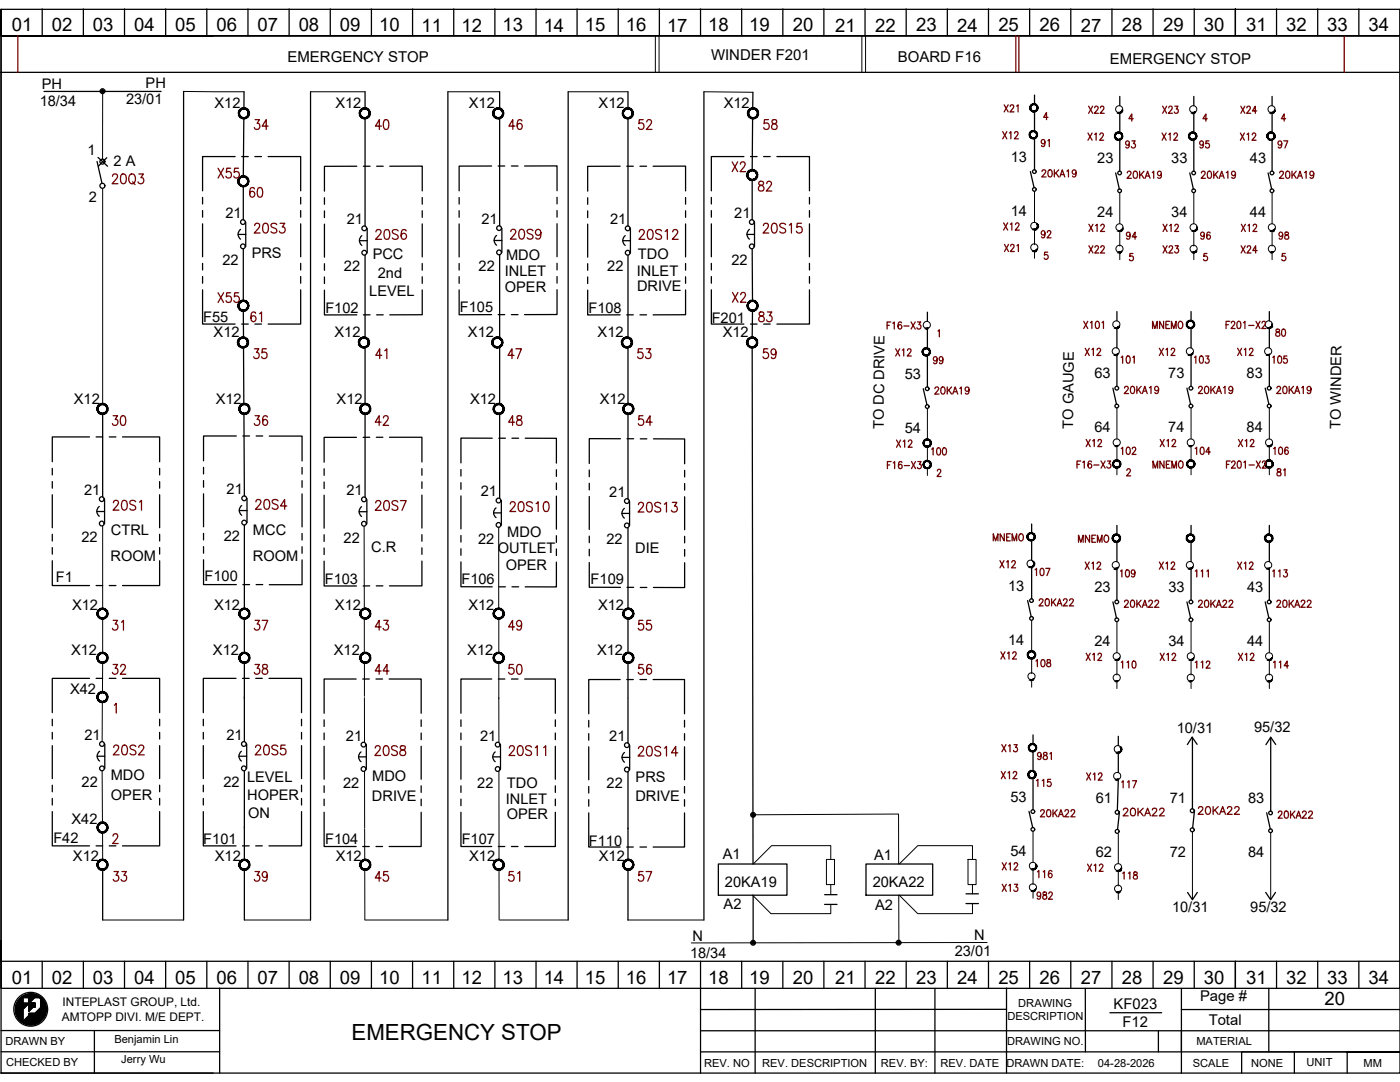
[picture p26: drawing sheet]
<svg xmlns="http://www.w3.org/2000/svg" width="279mm" height="216mm" viewBox="0 0 279 216" stroke-linecap="round" stroke-linejoin="round" font-family="sans-serif">
<defs><g id="words">
<text font-size="4.4" x="70.2" y="207.5">EMERGENCY STOP</text>
<g font-size="3.7">
<text x="2.4" y="6.3">01</text>
<text x="10.4" y="6.3">02</text>
<text x="18.5" y="6.3">03</text>
<text x="26.8" y="6.3">04</text>
<text x="34.9" y="6.3">05</text>
<text x="43.2" y="6.3">06</text>
<text x="51.4" y="6.3">07</text>
<text x="59.6" y="6.3">08</text>
<text x="67.8" y="6.3">09</text>
<text x="75.6" y="6.3">10</text>
<text x="84.1" y="6.3">11</text>
<text x="92.1" y="6.3">12</text>
<text x="100.3" y="6.3">13</text>
<text x="108.5" y="6.3">14</text>
<text x="116.7" y="6.3">15</text>
<text x="124.9" y="6.3">16</text>
<text x="133.1" y="6.3">17</text>
<text x="141.3" y="6.3">18</text>
<text x="149.5" y="6.3">19</text>
<text x="158.2" y="6.3">20</text>
<text x="166.7" y="6.3">21</text>
<text x="174.6" y="6.3">22</text>
<text x="182.8" y="6.3">23</text>
<text x="191.1" y="6.3">24</text>
<text x="199.2" y="6.3">25</text>
<text x="207.5" y="6.3">26</text>
<text x="215.7" y="6.3">27</text>
<text x="223.9" y="6.3">28</text>
<text x="232.1" y="6.3">29</text>
<text x="240.2" y="6.3">30</text>
<text x="248.7" y="6.3">31</text>
<text x="256.7" y="6.3">32</text>
<text x="264.9" y="6.3">33</text>
<text x="273.1" y="6.3">34</text>
<text x="2.4" y="196.3">01</text>
<text x="10.4" y="196.3">02</text>
<text x="18.5" y="196.3">03</text>
<text x="26.8" y="196.3">04</text>
<text x="34.9" y="196.3">05</text>
<text x="43.2" y="196.3">06</text>
<text x="51.4" y="196.3">07</text>
<text x="59.6" y="196.3">08</text>
<text x="67.8" y="196.3">09</text>
<text x="75.6" y="196.3">10</text>
<text x="84.1" y="196.4">11</text>
<text x="92.1" y="196.4">12</text>
<text x="100.3" y="196.3">13</text>
<text x="108.5" y="196.4">14</text>
<text x="116.7" y="196.3">15</text>
<text x="124.9" y="196.3">16</text>
<text x="133.1" y="196.4">17</text>
<text x="141.3" y="196.3">18</text>
<text x="149.5" y="196.3">19</text>
<text x="158.2" y="196.3">20</text>
<text x="166.7" y="196.4">21</text>
<text x="174.6" y="196.4">22</text>
<text x="182.8" y="196.3">23</text>
<text x="191.1" y="196.4">24</text>
<text x="199.2" y="196.3">25</text>
<text x="207.5" y="196.3">26</text>
<text x="215.7" y="196.4">27</text>
<text x="223.9" y="196.3">28</text>
<text x="232.1" y="196.3">29</text>
<text x="240.2" y="196.3">30</text>
<text x="248.7" y="196.3">31</text>
<text x="256.7" y="196.3">32</text>
<text x="264.9" y="196.3">33</text>
<text x="273.1" y="196.3">34</text>
<text x="264.3" y="200.6">20</text>
</g>
<g font-size="3">
<text x="57.4" y="12.4">EMERGENCY STOP</text>
<text x="141.9" y="12">WINDER F201</text>
<text x="179.2" y="12.4">BOARD F16</text>
<text x="221.5" y="12.7">EMERGENCY STOP</text>
<text x="222.2" y="201.3">KF023</text>
<text x="239.5" y="199.8">Page #</text>
<text x="224" y="204.9">F12</text>
<text x="241.2" y="204.6">Total</text>
</g>
<g font-size="2.9">
<text x="8.4" y="17.8">PH</text>
<text x="29.1" y="17.6">PH</text>
<text x="7.9" y="21.1">18/34</text>
<text x="25.1" y="20.7">23/01</text>
<text x="42.8" y="21.5">X12</text>
<text x="67" y="21.5">X12</text>
<text x="93.6" y="21.5">X12</text>
<text x="119.5" y="21.5">X12</text>
<text x="144.4" y="21.5">X12</text>
<text x="17.5" y="31">1</text>
<text x="22.7" y="33.2">2 A</text>
<text x="201.7" y="32.3">13</text>
<text x="219" y="32.6">23</text>
<text x="233.7" y="32.6">33</text>
<text x="249.4" y="32.6">43</text>
<text x="17.7" y="40.3">2</text>
<text x="45" y="43.5">21</text>
<text x="69.2" y="44.7">21</text>
<text x="96.1" y="44.7">21</text>
<text x="121.8" y="44.7">21</text>
<text x="146.5" y="43.5">21</text>
<text x="201.7" y="43.1">14</text>
<text x="219" y="43.3">24</text>
<text x="233.7" y="43.3">34</text>
<text x="249.4" y="43.3">44</text>
<text x="44.4" y="52.9">22</text>
<text x="50.2" y="51.6">PRS</text>
<text x="74.4" y="51.6">PCC</text>
<text x="101" y="51.8">MDO</text>
<text x="127.3" y="51.8">TDO</text>
<text x="146" y="52.9">22</text>
<text x="68.6" y="54.2">22</text>
<text x="73.7" y="59.1">LEVEL</text>
<text x="75.4" y="55.4">2nd</text>
<text x="95.5" y="54.1">22</text>
<text x="100.8" y="55.1">INLET</text>
<text x="100.8" y="58.3">OPER</text>
<text x="121.2" y="54.2">22</text>
<text x="127.1" y="55.1">INLET</text>
<text x="127.1" y="58.1">DRIVE</text>
<text x="40.6" y="64.2">F55</text>
<text x="64.9" y="62.4">F102</text>
<text x="91.8" y="62.3">F105</text>
<text x="117.4" y="62.4">F108</text>
<text x="142" y="64.4">F201</text>
<text x="42.6" y="67.3">X12</text>
<text x="66.8" y="67.3">X12</text>
<text x="93.4" y="67.3">X12</text>
<text x="119.3" y="67.3">X12</text>
<text x="144.3" y="67.3">X12</text>
<text x="180.6" y="75.6">53</text>
<text x="218.4" y="75.5">63</text>
<text x="233.2" y="75.5">73</text>
<text x="248.8" y="75.5">83</text>
<text x="14.7" y="80.6">X12</text>
<text x="43.1" y="80.6">X12</text>
<text x="67.2" y="80.6">X12</text>
<text x="93.8" y="80.6">X12</text>
<text x="119.7" y="80.6">X12</text>
<text x="176.4" y="85.6" transform="rotate(-89 176.4 85.6)">TO DC DRIVE</text>
<text x="180.6" y="86.4">54</text>
<text x="214.2" y="85.5" transform="rotate(-89 214.2 85.5)">TO GAUGE</text>
<text x="218.4" y="86.3">64</text>
<text x="233.2" y="86.3">74</text>
<text x="248.8" y="86.3">84</text>
<text x="267.5" y="85.6" transform="rotate(-89 267.5 85.6)">TO WINDER</text>
<text x="16.8" y="98.8">21</text>
<text x="45.2" y="98.6">21</text>
<text x="69.1" y="98.8">21</text>
<text x="96" y="99.1">21</text>
<text x="121.6" y="99.2">21</text>
<text x="22.1" y="106.8">CTRL</text>
<text x="50.5" y="106.7">MCC</text>
<text x="101.2" y="107.1">MDO</text>
<text x="16.2" y="108.2">22</text>
<text x="22.1" y="112">ROOM</text>
<text x="44.7" y="108">22</text>
<text x="50.5" y="111.9">ROOM</text>
<text x="68.6" y="108.3">22</text>
<text x="74.1" y="110">C.R</text>
<text x="95.4" y="108.5">22</text>
<text x="99.4" y="110.3">OUTLET</text>
<text x="100.9" y="113.7">OPER</text>
<text x="121" y="108.6">22</text>
<text x="126.8" y="110.3">DIE</text>
<text x="11.2" y="116.1">F1</text>
<text x="40.8" y="115.9">F100</text>
<text x="64.8" y="116.4">F103</text>
<text x="92.1" y="116.6">F106</text>
<text x="117.9" y="116.5">F109</text>
<text x="201.2" y="117.9">13</text>
<text x="218.4" y="118.2">23</text>
<text x="233.2" y="118.2">33</text>
<text x="248.9" y="118.2">43</text>
<text x="14.4" y="121.7">X12</text>
<text x="42.7" y="121.7">X12</text>
<text x="66.8" y="121.7">X12</text>
<text x="93.5" y="121.7">X12</text>
<text x="119.4" y="121.7">X12</text>
<text x="14.2" y="130.6">X12</text>
<text x="42.5" y="130.6">X12</text>
<text x="66.6" y="130.6">X12</text>
<text x="93.3" y="130.6">X12</text>
<text x="119.1" y="130.6">X12</text>
<text x="201.2" y="128.7">14</text>
<text x="218.4" y="128.9">24</text>
<text x="233.2" y="128.9">34</text>
<text x="248.9" y="128.9">44</text>
<text x="14" y="138.6">X42</text>
<text x="16.8" y="147.7">21</text>
<text x="45.2" y="147.7">21</text>
<text x="69" y="147.8">21</text>
<text x="95.8" y="147.8">21</text>
<text x="121.6" y="147.9">21</text>
<text x="234.8" y="146.3">10/31</text>
<text x="250.3" y="146.2">95/32</text>
<text x="22.1" y="155.7">MDO</text>
<text x="74.3" y="155.8">MDO</text>
<text x="126.9" y="156">PRS</text>
<text x="16.3" y="157.1">22</text>
<text x="22.1" y="159.7">OPER</text>
<text x="44.6" y="157.1">22</text>
<text x="49.3" y="156">LEVEL</text>
<text x="49.3" y="159.6">HOPER</text>
<text x="68.5" y="157.2">22</text>
<text x="74.2" y="159.8">DRIVE</text>
<text x="95.2" y="157.2">22</text>
<text x="100.9" y="160.5">INLET</text>
<text x="101.2" y="157.1">TDO</text>
<text x="121.1" y="157.3">22</text>
<text x="126.8" y="159.9">DRIVE</text>
<text x="201.7" y="160">53</text>
<text x="218.7" y="160.3">61</text>
<text x="233.4" y="160.3">71</text>
<text x="249.1" y="160.3">83</text>
<text x="14.3" y="164.4">X42</text>
<text x="49.5" y="163.3">ON</text>
<text x="101.1" y="163.5">OPER</text>
<text x="10.6" y="168.3">F42</text>
<text x="14.6" y="171.8">X12</text>
<text x="40.6" y="168.5">F101</text>
<text x="42.9" y="171.8">X12</text>
<text x="64.9" y="168.4">F104</text>
<text x="67" y="171.8">X12</text>
<text x="92.1" y="168.5">F107</text>
<text x="93.6" y="171.8">X12</text>
<text x="117.5" y="168.7">F110</text>
<text x="119.5" y="171.8">X12</text>
<text x="144.2" y="171.4">A1</text>
<text x="174.5" y="171.5">A1</text>
<text x="201.7" y="170.8">54</text>
<text x="218.7" y="171">62</text>
<text x="233.4" y="171">72</text>
<text x="249.1" y="171">84</text>
<text x="144.7" y="177">20KA19</text>
<text x="174.2" y="177">20KA22</text>
<text x="144.4" y="181.4">A2</text>
<text x="174.7" y="181.5">A2</text>
<text x="233.9" y="182">10/31</text>
<text x="249.5" y="182">95/32</text>
<text x="137.7" y="191.2">18/34</text>
<text x="138.2" y="187.8">N</text>
<text x="190.5" y="190.8">23/01</text>
<text x="194.4" y="187.6">N</text>
</g>
<g font-size="2.4">
<text x="12.4" y="203.7">AMTOPP DIVI. M/E DEPT.</text>
<text x="12.5" y="200.7">INTEPLAST GROUP, Ltd.</text>
</g>
<g font-size="2.2">
<text x="201" y="203.6">DESCRIPTION</text>
<text x="203.2" y="200.9">DRAWING</text>
<text x="1.1" y="208.5">DRAWN BY</text>
<text x="22.8" y="208.1">Benjamin Lin</text>
<text x="201" y="208.6">DRAWING NO.</text>
<text x="238.8" y="208.6">MATERIAL</text>
<text x="1.2" y="212.8">CHECKED BY</text>
<text x="24.2" y="212.2">Jerry Wu</text>
<text x="140.5" y="212.8">REV. NO</text>
<text x="152.1" y="212.8">REV. DESCRIPTION</text>
<text x="175.8" y="212.8">REV. BY:</text>
<text x="187.7" y="212.8">REV. DATE DRAWN DATE:</text>
<text x="219.1" y="212.8">04-28-2026</text>
<text x="238.1" y="212.8">SCALE</text>
<text x="249.7" y="212.8">NONE</text>
<text x="260.8" y="212.8">UNIT</text>
<text x="272.1" y="212.8">MM</text>
</g>
</g></defs>
<g fill="none" stroke="#000" stroke-width=".25">
<path d="M.1 14.4h279.1M.2 1.9h279.2v212.2h-279.2zM.2 7.1v-5.2v190v-4.2M8.4 1.8v5.3M8.8 18.2h23.4M16.6 1.8v5.3M24.8 1.8v5.3M33.1 1.8v5.3M36.6 18.2v165.4M41.3 1.8v5.3M42.5 7.1h-42.3h279.2M48.7 18.3v3.3"/>
<path d="M49.5 1.8v5.3M57.7 1.8v5.3M62 18.3v165.3M65.9 1.8v5.3M72.9 18.3v3.3M74.1 1.8v5.3M82.3 1.8v5.3M89.4 18.3v165.3M90.6 1.8v5.3M98.8 1.8v5.3M99.7 18.3v3.4M107 1.8v5.3"/>
<path d="M113.4 18.3v165.3M115.2 1.8v5.3M123.4 1.8v5.3M125.3 18.3v3.3M131.6 1.8v5.3M139.8 1.8v5.3M140.5 18.3v165.3M148 1.8v5.3M150.3 18.4l-.1 3.2M156.2 1.8v5.3M164.4 1.8v5.3M172.6 1.8v5.3"/>
<path d="M180.8 1.8v5.3M189.1 1.8v5.3M197.3 1.8v5.3M205.5 1.8v5.3M206.5 19v1.8M213.7 1.8v5.3M221.9 1.8v5.3M223.5 19.2v1.9M230.1 1.8v5.3M238.3 19.2v1.9M238.3 1.8v5.3M246.5 7.1v-5.3v5.3"/>
<path d="M253.9 19.2v1.9M254.8 1.8v5.3M263 1.8v5.3M271.2 1.8v5.3M279.4 1.9v195.3h-279.2v-5.3M19.4 32.2l1 4.4M19.6 31.4l1.9 1.8M21.3 31.5l-1.7 1.7M40.4 39.4v1.3M46.9 31.2h-6.5v6.9M48.2 31.2h1.4M48.6 37.1v6.8"/>
<path d="M48.7 23.6l-.1 11.6M50.9 31.2h1.3M53.5 31.2h6.5v6.9M60 39.4v1.3M64.7 39.5v1.3M71.2 33.2h-6.5v4.9M72.5 33.2h1.4M72.9 23.6v21.5M75.2 33.2h1.3M77.8 33.2l6.5-.1v5M84.3 39.4v1.3M91.6 39.4v1.3"/>
<path d="M98.1 33.1h-6.5v5M99.4 33.1h1.3M99.7 23.5v21.6M102.1 33.1h1.3M104.7 33.1h6.5v5M111.2 39.4v1.3M117.3 39.5v1.3M123.8 33.2h-6.5v4.9M125.1 33.2h1.3M125.3 23.6v21.5M127.7 33.2h1.3M130.3 33.2l6.5-.1v5"/>
<path d="M136.8 39.4v1.3M142 39.4v1.3M148.5 31.2h-6.5v6.9M149.8 31.2h1.3M150.1 35.9v8M150.2 23.6l-.1 10.4M152.4 31.2h1.3M155 31.2h6.5v6.9M161.5 39.4v1.3M205.6 34.2l.8 3.3M206.5 22.4v3.8M206.5 27.7v6.2"/>
<path d="M222.7 34.5l.7 3.2M223.5 22.6v3.9M223.5 27.9v6.3M237.4 34.5l.8 3.2M238.3 22.6v3.9M238.3 27.9v6.3M253.1 34.5l.7 3.2M253.9 22.6v3.9M253.9 27.9v6.3M40.4 57.8v6.9h6.5M40.4 42v1.3M40.4 44.7v6.5"/>
<path d="M40.4 52.6v1.3M40.4 55.2v1.3M47.5 46.8h1.5M48 45.8a1.22 1.22 0 0 0 0 1.9M48.6 49.7v10.3M49 44.3v4.9M60 57.8v6.9h-6.5M60 42v1.3M60 44.7v6.5M60 52.6v1.3M60 55.2v1.3M64.7 57.9v4.9h6.5"/>
<path d="M64.7 42.1v1.3M64.7 44.7v6.6M64.7 52.6v1.3M64.7 55.3v1.3M71.7 48h1.6M72.2 47a1.22 1.22 0 0 0 0 2M72.9 50.9v16.5M73.3 45.6v4.9M84.3 57.8v5h-6.5M84.3 42.1v1.3M84.3 44.7v6.6M84.3 52.6v1.3"/>
<path d="M84.3 55.2v1.3M91.6 57.8v5h6.5M91.6 42v1.3M91.6 44.7v6.6M91.6 52.6v1.3M91.6 55.2v1.3M98.6 48h1.6M99.1 47a1.22 1.22 0 0 0 0 1.9M99.7 50.9v16.6M100.2 45.6v4.8M111.2 57.8v5h-6.5M111.2 42v1.3"/>
<path d="M111.2 44.6v6.6M111.2 52.5v1.3M111.2 55.2v1.3M117.3 57.9v4.9h6.5M117.3 42.1v1.3M117.3 44.7v6.6M117.3 52.6v1.3M117.3 55.3v1.3M124.3 48h1.5M124.8 47a1.22 1.22 0 0 0 0 2M125.3 50.9v16.5M125.8 45.6v4.9"/>
<path d="M136.8 57.8v5h-6.5M136.8 42.1v1.3M136.8 44.7v6.6M136.8 52.6v1.3M136.8 55.2v1.3M142 57.8v6.9h6.5M142 42v1.3M142 44.7v6.5M142 52.6v1.3M142 55.2v1.3M149.1 46.8h1.5M149.6 45.8a1.22 1.22 0 0 0 0 1.9"/>
<path d="M150.1 49.7l.1 10.3M150.6 44.3v4.9M161.5 57.8v6.9h-6.5M161.5 42v1.3M161.5 44.7v6.5M161.5 52.6v1.3M161.5 55.2v1.3M48.2 64.7h1.4M48.6 62v5.4M48.6 69.3l.1 11.3M50.9 64.7h1.3M72.5 62.8h1.4"/>
<path d="M72.9 69.3v11.3M75.2 62.8h1.3M99.4 62.8h1.3M99.7 69.2v11.4M102.1 62.8h1.3M125.1 62.8h1.3M125.3 69.3v11.3M127.7 62.8h1.3M149.8 64.7h1.3M150.1 69.3l.2 103.1M150.2 62l-.1 5.4M152.4 64.7h1.3"/>
<path d="M184.3 77.6l.7 3.2M185.1 62.3v1.8M185.1 65.7v3.8M185.1 71v6.2M222.1 77.4l.7 3.3M222.9 62.2v1.8M222.9 65.6v3.8M222.9 70.9v6.2M236.9 77.4l.7 3.3M237.7 62.2v1.8M237.7 65.6v3.8M237.7 70.9v6.2"/>
<path d="M252.5 77.4l.7 3.3M253.3 62.2v1.8M253.3 65.6v3.8M253.3 70.9v6.2M10.4 93.5v1.3M10.4 96.1v1.3M10.4 98.7v6.6M17.9 87.2h-7.5v4.9M19.2 87.2h1.3M20.5 82.6v16.5M20.9 99.6v4.9M21.8 87.2h1.3"/>
<path d="M24.4 87.2h7.5v4.9M31.9 93.5v1.3M31.9 96.1v1.3M31.9 98.7v6.6M40.6 93.3v1.3M40.6 95.9v1.3M40.6 98.5v6.6M47.2 87h-6.6v4.9M48.5 87h1.3M48.7 82.6l.1 16.4M49.3 99.5v4.8M51.1 87h1.3"/>
<path d="M53.7 87h6.6v5M60.3 93.3v1.3M60.3 95.9v1.3M60.3 98.6v6.5M64.7 93.5v1.3M64.7 96.2v1.3M64.7 98.8v6.6M71.1 87.3h-6.4v4.9M72.9 82.6v16.6M73.2 99.7v4.8M73.8 87.2l-1.3 .1M75.1 87.2h1.3"/>
<path d="M77.7 87.2h6.5v5M84.2 93.5v1.3M84.2 96.1v1.4M84.2 98.8v6.6M92 93.7v1.3M92 96.3v1.3M92 99v6.5M98.2 87.4h-6.2v5M99.5 87.4h1.4M99.7 82.6v16.9M100.1 99.9v4.9M102.2 87.4h1.3"/>
<path d="M104.8 87.4l6.2 .1v4.9M111 93.7v1.4M111 96.4v1.3M111 99v6.6M117.6 93.8v1.3M117.6 96.4v1.3M117.6 99.1v6.5M123.8 87.5h-6.2v5M125.1 87.5h1.3M125.3 82.6v17M127.8 87.6h1.3M130.4 87.6h6.2v4.9"/>
<path d="M136.6 93.9v1.3M136.6 96.5v1.3M136.6 99.1v6.6M10.4 111.9v4.9h7.5M10.4 106.6v1.4M10.4 109.3v1.3M19.2 116.8h1.3M19.3 102.1h1.6M19.8 101.1a1.22 1.22 0 0 0 0 1.9M21.8 116.8h1.3M31.9 111.9v4.9h-7.5M31.9 106.6v1.4"/>
<path d="M31.9 109.3v1.3M40.6 111.7v4.9h6.6M40.6 106.4v1.3M40.6 109.1v1.3M47.8 101.9h1.5M48.2 100.9a1.22 1.22 0 0 0 0 1.9M48.5 116.6h1.3M48.8 104.8v16.7M51.1 116.6h1.3M60.3 111.7v5h-6.6M60.3 106.4v1.4M60.3 109.1v1.3"/>
<path d="M64.7 112v4.9h6.4M64.7 106.7v1.3M64.7 109.3v1.4M71.7 102.1h1.5M72.2 101.1a1.22 1.22 0 0 0 0 1.9M73.8 116.9h-1.3M75.1 116.9h1.3M84.2 112v4.9h-6.5M84.2 106.7v1.3M84.2 109.3v1.3M92 112.1v5h6.2M92 106.8v1.4"/>
<path d="M92 109.5v1.3M98.5 102.3h1.6M99 101.3a1.22 1.22 0 0 0 0 2M99.5 117.1h1.4M102.2 117.1h1.3M111 112.2v4.9h-6.2M111 106.9v1.3M111 109.5v1.3M117.6 112.2v5h6.2M117.6 107v1.3M117.6 109.6v1.3M124.1 102.4h1.5"/>
<path d="M124.6 101.4a1.22 1.22 0 0 0 0 2M125.1 117.2h1.3M125.3 105.3v16.2M125.6 100v4.9M127.8 117.2h1.3M136.6 112.3v4.9h-6.2M136.6 107v1.3M136.6 109.6v1.4M205.1 119.8l.7 3.3M205.9 104.6v1.8M205.9 108v3.8M205.9 113.3v6.2"/>
<path d="M222.9 104.8v1.9M222.9 108.2v3.9M222.9 113.5v6.3M237.7 104.8v1.9M237.7 108.2v3.9M237.7 113.5v6.3M253.3 104.8v1.9M253.3 108.2v3.9M253.3 113.5v6.3M17.9 135.4h-7.5v6.8M19.2 135.4h1.3M21.8 135.4h1.3"/>
<path d="M24.4 135.4h7.5v6.8M47.1 135.4h-6.5v6.8M48.4 135.4h1.3M48.8 123.4v6.9M48.8 132.2v15.8M51 135.4h1.3M53.7 135.4h6.5v6.8M71.1 135.5h-6.4v6.8M72.4 135.5h1.3M75 135.5h1.3M77.7 135.5h6.4v6.8M98.1 135.5h-6.1v6.8"/>
<path d="M99.4 135.5h1.4M102.1 135.5h1.3M104.7 135.5h6.1v6.8M123.8 135.6h-6.3v6.8M125.1 135.6h1.3M125.3 123.4v6.9M125.3 132.2v7M125.3 139.3v9M127.7 135.6h1.3M130.3 135.6h6.3v6.8M222.1 120.1l.7 3.2M236.9 120.1l.7 3.2"/>
<path d="M252.5 120.1l.7 3.2M10.4 143.5v1.3M10.4 146.1v1.4M10.4 148.8v6.6M10.4 156.7v1.3M10.4 159.3v1.3M19.4 150.9h1.5M19.9 149.9a1.22 1.22 0 0 0 0 2M20.9 148.5v4.8M31.9 143.5v1.3M31.9 146.1v1.4M31.9 148.8v6.6"/>
<path d="M31.9 156.7v1.3M31.9 159.3v1.3M40.6 143.5v1.3M40.6 146.1v1.4M40.6 148.8v6.6M40.6 156.7v1.3M40.6 159.3v1.3M47.7 150.9h1.5M48.2 149.9a1.22 1.22 0 0 0 0 2M48.8 153.8v17.8M49.2 148.5v4.8M60.2 143.5v1.3"/>
<path d="M60.2 146.1v1.4M60.2 148.8v6.6M60.2 156.7v1.3M60.2 159.3v1.3M64.7 143.6v1.3M64.7 146.3v1.3M64.7 148.9v6.6M64.7 156.8v1.3M64.7 159.4v1.4M71.6 151h1.5M72.1 150a1.22 1.22 0 0 0 0 2M73.1 148.6v4.9"/>
<path d="M84.1 143.6v1.3M84.1 146.3v1.3M84.1 148.9v6.6M84.1 156.8v1.3M84.1 159.4v1.4M92 143.6v1.3M92 146.3v1.3M92 148.9v6.6M92 156.8v1.3M92 159.4v1.4M98.3 151h1.6M98.8 150a1.22 1.22 0 0 0 0 2"/>
<path d="M99.9 148.6v4.9M110.8 143.6v1.3M110.8 146.3v1.3M110.8 148.9v6.6M110.8 156.8v1.3M110.8 159.4v1.4M117.5 143.7v1.4M117.5 146.4v1.3M117.5 149v6.6M117.5 156.9v1.3M117.5 159.6v1.3M124.1 151.1h1.6"/>
<path d="M124.6 150.1a1.22 1.22 0 0 0 0 2M125.3 154v17.6M125.7 148.7v4.9M136.6 143.7v1.4M136.6 146.4v1.3M136.6 149v6.6M136.6 156.9v1.3M136.6 159.6v1.3M206.2 146.6v1.9M206.2 150.1v3.8M206.2 155.3v6.3M223.2 146.9v1.9"/>
<path d="M223.2 150.3v3.9M223.2 155.6l-.2 6.1M238 147.1v14.3M238.9 148.5l-1-1.4-.9 1.5M253.6 147.1v14.8M254.6 148.5l-1-1.4-1 1.5M10.4 161.9v6.9h7.5M19.2 168.8h1.3M20.5 173.5v10.1M21.8 168.8h1.3M31.9 161.9v6.9h-7.5M40.6 161.9v6.9h6.5"/>
<path d="M48.4 168.8h1.3M48.8 173.5v10.1M51 168.8h1.3M60.2 161.9v6.9h-6.5M64.7 162.1v6.8h6.4M72.4 168.9h1.3M75 168.9h1.3M84.1 162.1v6.8h-6.4M92 162.1v6.8h6.1M99.4 168.9h1.4M102.1 168.9h1.3M110.8 162.1v6.8h-6.1"/>
<path d="M117.5 162.2v6.8h6.3M125.1 169h1.3M125.3 173.5v10.1M127.7 169h1.3M136.6 162.2v6.8h-6.3M143.4 172.4h13.7v6.2h-13.7zM150.3 178.6v9.5M164.6 178.5h2.4M172.8 172.4h13.3v6.2h-13.3zM192.8 178.4h2.5M205.4 161.9l.7 3.2M223.4 162l-.4 3.5"/>
<path d="M237 178.1l1 1.4 1-1.4M238.4 161.6l-.4 3.6M252.6 178.1l1 1.4 1-1.4M252.8 162.2l.7 3.2M.2 191.9v5.3M.2 191.8h279.2M4.1 199l-.3 .4M4.4 198.8l-.8 .9M4.5 198.9h1.2v1.2h-1.2zM4.6 199.1l-1.4 1.5M4.6 199.2l-1.5 1.5M4.6 199.3l-1.5 1.4"/>
<path d="M4.6 199.3l-1.5 1.6M4.6 199.5l-1.5 1.5M4.6 199.5l-1.6 1.6M4.6 199.7l-1.6 1.5M4.6 199.7l-1.6 1.7M4.6 199.9l-1.6 1.5M4.6 199.9l-1.6 1.6M4.6 198.7l-1.1 1.2M4.8 198.6l-1.4 1.4M4.9 198.6l-1.6 1.5M5 198.5l-1.7 1.8M5.1 198.5l-1.9 1.9"/>
<path d="M5.2 198.4l-2 2.1M5.3 198.4l-.6 .7M5.4 198.4l-.7 .7M5.5 198.4l-.7 .7M5.6 198.3l-.7 .8M5.7 198.3l-.8 .8M5.8 198.3l-.8 .8M5.8 199.4l1-1-1 1.1M5.8 198.3l-.7 .8M6 198.3l-.9 .8M6.1 198.3l-.8 .8M6.2 198.3l-.8 .8"/>
<path d="M6.3 198.3l-.8 .8M6.4 198.3l-.8 .8M6.5 198.3l-.8 .8M6.6 198.3l-.8 .8M6.6 198.3l-.8 .9M6.7 198.3l-.9 1M6.8 198.4l-1 .9M6.9 198.4l-1.1 1.1M7 198.4l-1.2 1.2M7 198.4l-1.2 1.3M7.1 198.4l-1.3 1.3M7.1 198.4l-1.3 1.4"/>
<path d="M7.2 198.5l-1.4 1.4M7.3 199.1l.4-.4-.4 .4M7.3 198.5l-1.5 1.5M7.3 198.5l-1.5 1.6M7.4 198.5l-1.6 1.6M7.4 198.6l-4.1 4.1M7.5 198.6l-.5 .5M7.5 198.6l-.4 .5M7.6 198.6l-.5 .5M7.6 198.6l-.4 .5M7.7 198.7l-.3 .4M7.8 198.8l-.3 .3"/>
<path d="M7.9 198.8l-.3 .3M7.9 198.8l-.2 .3M8 198.9l-.3 .2M8.1 198.9l-.2 .2 .2-.1M8.1 199.5l.3-.3-.3 .3M8.1 199.7l.4-.3-.4 .4M8.1 199l-.1 .2M8.2 199.1l-.2 .1M8.2 199.1l-.1 .2M8.2 199.3l-.2-.4h-1l-2.5 2.5v2.5l1.2-1.2v-.5h1.3l1.3-1.2v-1.7M8.3 199.1l-.2 .2M8.3 199.2l-.2 .2"/>
<path d="M8.4 199.3l-.3 .3M8.4 191.8v5.4M8.5 199.3l-.4 .4M8.6 199.4l-.5 .5M8.6 199.5l-.5 .5M8.7 199.5l-.6 .6M8.7 199.6l-.6 .6M8.7 199.7l-.6 .6M8.8 199.7l-.7 .7M8.8 199.8l-.7 .7M8.8 199.8l-.7 .8M8.9 199.9l-.8 .7"/>
<path d="M8.9 199.9l-.8 .8M8.9 200l-.8 .8M16.6 191.8v5.4M24.8 191.8v5.4M33.1 191.8v5.4M41.3 191.8v5.4M43.8 197.2v16.9M49.5 191.8v5.4M57.7 191.8v5.4M65.9 191.8v5.4M74.1 191.8v5.4M82.3 191.8v5.4"/>
<path d="M90.6 191.8v5.4M98.8 191.8v5.4M107 191.8v5.4M115.2 191.8v5.4M123.4 191.8v5.4M131.6 191.8v5.4M139.8 191.8v22.3M148 191.8v5.4M150.7 197.2v16.9M156.2 191.8v5.4M164.4 191.8v5.4M164.6 180.5h2.4"/>
<path d="M172.6 191.8v5.4M174.7 197.2v16.9M180.8 191.8v5.4M186.6 197.2v16.9M189.1 191.8v5.4M192.8 180.3h2.5M197.3 191.8v5.4M200.9 197.1v12.8h78.5h-10.5v4.2M205.5 191.8v5.4M213.7 191.8v5.4M216.6 197.2v12.7M221.9 191.8v5.4"/>
<path d="M230.1 191.8v5.4M235.8 197.2v17M238.3 191.8v5.4M246.5 197.2v-5.4v5.4M253.2 197.2v12.7M254.8 191.8v5.4M263 191.8v5.4M271.2 191.8v5.4M.2 209.9h43.6M.2 205.6h43.6M.2 214.1h42.3M4.6 201.7l-1.2 1.2"/>
<path d="M4.6 201.9l-1.1 1.1M4.6 202l-1.1 1.1M4.6 202.3l-.9 1M4.6 202.6l-.8 .8M4.6 202.8l-.7 .7M4.6 203.1l-.6 .5M4.6 203.2l-.5 .5M4.6 203.3l-.5 .5M4.6 200l-1.6 1.6M4.6 200.1l-1.6 1.5M4.6 200.2l-1.6 1.5M4.6 200.2l-1.5 1.6"/>
<path d="M4.6 201.5l-1.3 1.2M4.6 201.5l-1.2 1.3M4.6 201.6l-1.2 1.2M4.6 201.8l-1.1 1.1M4.6 202l-1.1 1M4.6 202.1l-1 1.1M4.6 202.2l-1 1M4.6 202.4l-.9 .9M4.6 202.5l-.9 .9M4.6 202.7l-.8 .8M4.6 202.9l-.7 .7M4.6 203l-.6 .6"/>
<path d="M4.6 203.1l-.6 .6M4.6 203.2l-.5 .6M4.6 203.4l-.4 .4 .4-.3M4.6 203.5l-.3 .4M4.6 203.6l-.3 .3M4.6 203.7l-.3 .2M4.6 203.7l-.2 .3M4.7 200.2l-1.6 1.6M4.7 200.2l-1.6 1.7M4.8 200.2l-1.7 1.7M4.9 200.2l-1.8 1.8M4.9 204.3l4.1-4.1-4 4.1"/>
<path d="M4.9 200.2l-1.8 1.9M5 200.2l-1.9 1.9M5.1 200.2l-2 2M5.1 204.3l4-4-4 4M5.1 200.2l-1.9 2M5.2 200.2l-2 2.1M5.3 200.2l-2.1 2.1M5.4 200.2l-2.2 2.2M5.5 200.2l-2.3 2.3M5.5 200.2l-2.2 2.3M5.6 200.2l-2.3 2.4M5.7 200.2l-2.4 2.4"/>
<path d="M5.7 200.1h1.3v.9h-.4l-.9 .8zM5.8 202.2h.1M5.9 200.1l-.2 .2M5.9 202.2l-.1 .1M5.9 200.2l-.1 .2M5.9 202.2l-.1 .2M6 202.2l-.2 .2M6 200.1l-.3 .3 .3-.2M6.1 202.2l-.3 .3M6.1 200.1l-.4 .4 .3-.3M6.2 202.2l-.4 .4M6.2 200.1l-.5 .5"/>
<path d="M6.2 202.2l-1.8 1.8M6.2 200.1l-.5 .5 .5-.4M6.2 200.2l-.4 .5M6.3 202.2l-1.8 1.8M6.4 202.2l-1.9 1.8M6.4 200.1l-.7 .7 .6-.6M6.4 202.2l-1.8 1.9M6.5 200.2l-.7 .7M6.5 200.1l-.8 .8M6.5 202.2l-1.9 1.9M6.5 200.1l-.8 .9 .8-.8M6.6 202.2l-2 1.9"/>
<path d="M6.6 200.1l-.9 .9 .9-.8M6.6 202.2l-1.9 1.9M6.7 200.1l-1 1M6.7 202.2l-2 2M6.8 200.1l-1.1 1.1 1-1M6.8 202.2l-2 2M6.8 200.1l-1.1 1.2 1.1-1.1M6.9 202.2l-2.1 2M6.9 200.1l-1.2 1.2M6.9 200.4l-1.1 1.1M6.9 200.5l-1.1 1.2M6.9 200.9l-.1 .1"/>
<path d="M7 200.1l-1.3 1.3 1.2-1.2M7 200.2l-1.3 1.3 1.2-1.2M7 200.3l-1.3 1.2M7 200.3l-1.3 1.3M7 200.4l-1.3 1.3 1.2-1.1M7 200.5l-1.3 1.3M7 200.6l-.4 .4M7 200.7l-.3 .3M7 200.8l-.2 .2M7 200.9l-.1 .1M7 201h.1M8.7 203.2l-.7 .7"/>
<path d="M8.8 203l-1 1M8.9 202.9l-1.3 1.3M8.9 200l-.8 .9M9 200l-.9 .9M9 202.7l-1.5 1.5M9 200.1l-.9 .9M9 202.6l-1.6 1.7M9.1 202.5l-1.9 1.8M9.1 200.4l-4 3.9M9.1 202.4l-2 2M9.1 200.4l-3.9 4M9.1 200.5l-3.9 3.9"/>
<path d="M9.1 200.6l-3.8 3.8M9.1 202.3l-2.1 2.1M9.2 200.6l-3.8 3.8M9.2 202.2l-2.3 2.2M9.2 200.7l-3.8 3.7M9.2 200.7l-3.7 3.7M9.2 202.1l-2.3 2.3M9.2 200.8l-3.7 3.6M9.2 200.8l-3.6 3.7M9.2 202l-2.4 2.4M9.2 200.9l-3.5 3.6M9.2 201l-3.5 3.5 3.5-3.5"/>
<path d="M9.2 201.8l-2.6 2.7M9.2 201.9l-2.5 2.6M9.2 201.1l-3.4 3.4M9.2 201.1l-3.3 3.4M9.2 201.7l-2.8 2.8M9.2 201.8l-2.7 2.7M9.3 201.2l-3.4 3.3M9.3 201.3l-3.3 3.2M9.3 201.3l-3.2 3.2M9.3 201.4l-3.1 3.1M9.3 201.5l-3.1 3M9.3 201.5l-3 3"/>
<path d="M9.3 201.6l-2.9 2.9M18.8 205.6v8.5M139.8 205.7h96M139.8 209.9h61.1v4.2M200.9 201.4h-61.1M221.5 202.1h10.3M231.2 205.7v4.2M235.8 201.4h43.6M258.3 209.9h-10.5v4.2M268.9 209.9h-10.6v4.2M279.4 205.7h-43.6v4.2"/>
<circle cx="20.5" cy="18.2" r=".48"/>
<circle cx="20.5" cy="18.2" r=".29"/>
<circle cx="20.5" cy="18.2" r=".14"/>
<circle cx="20.4" cy="32.2" r=".5"/>
<circle cx="20.4" cy="37.1" r=".5"/>
<circle cx="206.4" cy="34.2" r=".37"/>
<circle cx="206.4" cy="37.8" r=".37"/>
<circle cx="223.4" cy="38.1" r=".37"/>
<circle cx="223.4" cy="34.5" r=".37"/>
<circle cx="238.2" cy="34.5" r=".37"/>
<circle cx="238.2" cy="38.1" r=".37"/>
<circle cx="253.8" cy="38.1" r=".37"/>
<circle cx="253.8" cy="34.5" r=".37"/>
<circle cx="48.5" cy="44.3" r=".48"/>
<circle cx="48.5" cy="49.2" r=".48"/>
<circle cx="72.7" cy="50.4" r=".48"/>
<circle cx="72.7" cy="45.6" r=".48"/>
<circle cx="99.6" cy="45.5" r=".48"/>
<circle cx="99.6" cy="50.4" r=".48"/>
<circle cx="125.3" cy="50.4" r=".48"/>
<circle cx="125.3" cy="45.6" r=".48"/>
<circle cx="150" cy="49.2" r=".48"/>
<circle cx="150" cy="44.3" r=".48"/>
<circle cx="185" cy="77.6" r=".37"/>
<circle cx="222.9" cy="77.5" r=".37"/>
<circle cx="237.7" cy="77.5" r=".37"/>
<circle cx="253.3" cy="77.5" r=".37"/>
<circle cx="20.3" cy="99.6" r=".48"/>
<circle cx="48.7" cy="99.4" r=".48"/>
<circle cx="72.6" cy="99.6" r=".48"/>
<circle cx="99.5" cy="99.9" r=".48"/>
<circle cx="125.1" cy="100" r=".48"/>
<circle cx="185" cy="81.1" r=".37"/>
<circle cx="222.9" cy="81" r=".37"/>
<circle cx="237.7" cy="81" r=".37"/>
<circle cx="253.3" cy="81" r=".37"/>
<circle cx="20.3" cy="104.5" r=".48"/>
<circle cx="48.7" cy="104.3" r=".48"/>
<circle cx="72.6" cy="104.5" r=".48"/>
<circle cx="99.5" cy="104.7" r=".48"/>
<circle cx="125.1" cy="104.8" r=".48"/>
<circle cx="205.9" cy="119.8" r=".37"/>
<circle cx="205.9" cy="123.4" r=".37"/>
<circle cx="222.9" cy="123.7" r=".37"/>
<circle cx="222.9" cy="120.1" r=".37"/>
<circle cx="237.7" cy="120.1" r=".37"/>
<circle cx="237.7" cy="123.7" r=".37"/>
<circle cx="253.3" cy="120.1" r=".37"/>
<circle cx="253.3" cy="123.7" r=".37"/>
<circle cx="20.4" cy="148.5" r=".48"/>
<circle cx="20.4" cy="153.3" r=".48"/>
<circle cx="48.7" cy="153.3" r=".48"/>
<circle cx="48.7" cy="148.5" r=".48"/>
<circle cx="72.5" cy="153.4" r=".48"/>
<circle cx="72.5" cy="148.6" r=".48"/>
<circle cx="99.3" cy="153.4" r=".48"/>
<circle cx="99.3" cy="148.6" r=".48"/>
<circle cx="125.1" cy="148.7" r=".48"/>
<circle cx="125.1" cy="153.6" r=".48"/>
<circle cx="150.3" cy="162.6" r=".48"/>
<circle cx="150.3" cy="162.6" r=".29"/>
<circle cx="150.3" cy="162.6" r=".14"/>
<circle cx="206.1" cy="161.9" r=".37"/>
<circle cx="206.1" cy="165.5" r=".37"/>
<circle cx="223" cy="165.9" r=".39"/>
<circle cx="223" cy="162.1" r=".39"/>
<circle cx="237.9" cy="161.8" r=".39"/>
<circle cx="237.9" cy="165.6" r=".39"/>
<circle cx="253.6" cy="165.8" r=".37"/>
<circle cx="253.6" cy="162.2" r=".37"/>
<circle cx="150.3" cy="188.1" r=".48"/>
<circle cx="150.3" cy="188.1" r=".29"/>
<circle cx="150.3" cy="188.1" r=".14"/>
<circle cx="179.3" cy="188.1" r=".48"/>
<circle cx="179.3" cy="188.1" r=".29"/>
<circle cx="179.3" cy="188.1" r=".14"/>
<circle cx="6.1" cy="201.4" r="3.4"/>
</g>
<g fill="none" stroke="#720000" stroke-width=".25">
<path d="M3.6 7.1v7.3M202.7 7.1v7.3M203.3 7.1v7.3M268.3 7.2v7.2M22.5 35.2l.3-.5 .6 .2a.66 .66 0 0 1-.2 .8l-.8 1h1.1M24.3 34.8a.57 .57 0 0 1 .8 .3 1.35 1.35 0 0 1-.4 1.6h-.2a.89 .89 0 0 1-.5-1.2zM26 34.8a.87 .87 0 0 1 1 .4 .87 .87 0 0 1-.1 1 .64 .64 0 0 1-.7 .5 .64 .64 0 0 1-.5-.8v-.4zM26.5 36.3l.4 .5M27.7 34.7h.9l-.5 .8a.61 .61 0 0 1 .5 .9 .61 .61 0 0 1-1.1-.1M43.5 33.6l1.1 1.9M44.6 33.6l-1.1 1.9M46 33.6h-.7l-.1 .8a.6 .6 0 0 1 .9 0 .6 .6 0 0 1-.1 .9 .6 .6 0 0 1-.9-.1"/>
<path d="M47.6 33.6h-.8l-.1 .8a.61 .61 0 0 1 .9 0 .61 .61 0 0 1 0 .9 .61 .61 0 0 1-.9-.1M50.8 37.7a.47 .47 0 0 0-.7-.2 1.24 1.24 0 0 0 .2 1.8 .55 .55 0 0 0 .6-.4 .55 .55 0 0 0-.5-.6 .55 .55 0 0 0-.6 .4M50.9 23.9h.9l-.5 .7a.59 .59 0 0 1 .5 .9 .59 .59 0 0 1-1-.1M51.6 37.5l.4-.1a1.11 1.11 0 0 1 .3 1.6l-.1 .3h-.4a1.11 1.11 0 0 1-.4-1.5zM53.5 25.2h-1.2l.8-1.3v1.9M76.1 25.2h-1.2l.8-1.3v1.9M76.7 24l.4-.1a1.11 1.11 0 0 1 .4 1.5l-.1 .3-.4 .1a1.11 1.11 0 0 1-.4-1.5zM102.7 25.2h-1.1l.7-1.3v1.9M104.2 24.2a.47 .47 0 0 0-.8-.2 1.3 1.3 0 0 0 .3 1.8 .58 .58 0 0 0 .5-.7 .58 .58 0 0 0-.8-.4l-.2 .5M128.4 23.9h-.8l-.1 .8a.62 .62 0 0 1 .9 0 .62 .62 0 0 1 0 .9 .62 .62 0 0 1-.9 0l-.1-.2M129.1 24.3l.3-.4h.3l.2 .2a.66 .66 0 0 1-.1 .8l-.8 .9h1.1M146.1 32.3l1.1 1.9"/>
<path d="M147.2 32.3l-1.1 1.9M147.8 32.8l.3-.5 .5 .2a.68 .68 0 0 1-.1 .8l-.8 .9h1.1M151.5 36.3a.4 .4 0 0 0 .2 .6 .63 .63 0 0 1 .7 .4 .63 .63 0 0 1-.3 .8 .56 .56 0 0 1-.8-.4 .56 .56 0 0 1 .5-.7l.3-.1a.41 .41 0 0 0 .2-.6l-.2-.1zM153 36.6l.3-.4h.3l.3 .2a.63 .63 0 0 1-.2 .8l-.8 .9h1.1M153.4 23.9h-.8l-.1 .8a.63 .63 0 0 1 .9 0 .63 .63 0 0 1 0 .9 .63 .63 0 0 1-.9 0l-.1-.2M154.1 24a.44 .44 0 0 0 .2 .6 .63 .63 0 0 1 .8 .7 .63 .63 0 0 1-1 .4 .79 .79 0 0 1 0-.8 .79 .79 0 0 1 .8-.4 .42 .42 0 0 0-.2-.6zM200.1 26.3l.8 1.4M200.4 20.9l.8 1.4M200.9 26.3l-.8 1.4M201.2 20.9l-.8 1.4M201.4 26.5l.3-.2v1.4M201.6 21.3l.2-.4h.3l.2 .3-.2 .5-.6 .6h.9"/>
<path d="M202.5 26.6l.2-.3h.4l.1 .2-.2 .5-.6 .7h.8M202.9 21.2l.3-.3v1.4M208 34.2l.2-.3 .4 .1 .1 .2-.2 .4-.6 .7h.9M208.5 28.3l-.1 .3a.4 .4 0 0 1-.6-.1 .4 .4 0 0 1 .2-.5 .4 .4 0 0 1 .5 0v.3a.67 .67 0 0 1-.4 1l-.2-.3M209.1 28.1l.3-.3v1.5M209.1 23.4h-.8l.6-.9v1.4M209.3 34l.3-.1a.84 .84 0 0 1 0 1.4h-.1a.95 .95 0 0 1-.2-1.3zM210.4 33.9v1.4M210.7 34.5l.6 .8M211.3 33.9l-.9 .9M211.5 35.3l.5-1.4 .5 1.4M211.7 34.8h.6"/>
<path d="M212.9 34.2l.3-.3v1.4M214.8 34.4a.41 .41 0 0 1-.6 .3 .41 .41 0 0 1-.2-.6 .41 .41 0 0 1 .6-.1l.2 .4a.66 .66 0 0 1-.5 .9l-.3-.2M217.1 26.5l.9 1.5M217.3 21.2l.8 1.4M218 26.5l-.9 1.5M218.1 21.2l-.8 1.4M218.5 21.5l.1-.2a.4 .4 0 0 1 .5 .1 .4 .4 0 0 1-.1 .5l-.6 .7h.8M218.5 26.8l.3-.3v1.5M219.5 26.9l.2-.4h.3l.2 .3-.2 .5-.5 .7h.8M219.6 21.5l.3-.3 .3 .1 .1 .2v.2l-.7 .9h.8M225 34.5l.2-.3h.4l.1 .2-.2 .5-.6 .7h.9M225.4 28.6a.41 .41 0 0 1-.7 .3 .41 .41 0 0 1 .1-.7l.2-.1a.77 .77 0 0 1 .4 .7 .77 .77 0 0 1-.5 .7l-.2-.2"/>
<path d="M225.9 28.1h.6l-.3 .5a.44 .44 0 0 1 .4 .7 .44 .44 0 0 1-.8 0M226.2 23.7h-.9l.6-1v1.5M226.3 34.2h.3a.84 .84 0 0 1 0 1.4h-.1a.94 .94 0 0 1-.2-1.4zM227.4 34.2v1.4M227.7 34.8l.6 .8M228.3 34.2l-.9 .9M228.5 35.6l.5-1.4 .5 1.4M228.7 35.1h.6M230 34.4l.3-.2v1.4M231.8 34.6a.4 .4 0 0 1-.5 .5 .4 .4 0 0 1-.3-.5l.4-.4a.8 .8 0 0 1 0 1.4l-.3-.2M231.9 26.5l.8 1.5M232 21.2l.8 1.4"/>
<path d="M232.7 26.5l-.8 1.5M232.8 21.2l-.8 1.4M233.3 21.5l.2-.3 .3 .1 .1 .2v.2l-.7 .9h.8M233.3 26.8l.2-.3v1.5M234.3 26.9l.2-.4h.3l.2 .3-.2 .5-.6 .7h.8M234.5 21.2h.6l-.3 .5a.43 .43 0 0 1 .3 .7 .43 .43 0 0 1-.8-.1M239.8 34.5l.2-.3h.4l.1 .2-.2 .5-.6 .7h.9M240.2 28.6l-.1 .2a.39 .39 0 0 1-.6 0 .39 .39 0 0 1 0-.5 .39 .39 0 0 1 .6 0l.1 .3a.69 .69 0 0 1-.5 .9l-.2-.2M240.9 23.7h-.8l.6-1v1.5M241.1 34.2a.4 .4 0 0 1 .6 .2l.1 .4a.65 .65 0 0 1-.4 .8h-.1a.99 .99 0 0 1-.2-1.4zM241.3 28.1h-.6l-.1 .6a.44 .44 0 0 1 .7 0 .44 .44 0 0 1-.1 .7 .44 .44 0 0 1-.6-.1M242.2 34.2v1.4"/>
<path d="M242.5 34.8l.6 .8M243.1 34.2l-.9 .9M243.3 35.6l.5-1.4 .5 1.4M243.5 35.1h.6M244.7 34.4l.3-.2v1.4M246.6 34.6a.4 .4 0 0 1-.6 .4 .4 .4 0 0 1-.1-.7 .4 .4 0 0 1 .6 .1l.1 .2a.66 .66 0 0 1-.5 1l-.3-.2M247.5 26.5l.8 1.5M247.6 21.2l.8 1.4M248.3 26.5l-.8 1.5M248.4 21.2l-.8 1.4M248.8 21.5l.2-.2a.39 .39 0 0 1 .5 .1 .39 .39 0 0 1-.1 .5l-.6 .7h.8M248.9 26.8l.3-.3v1.5"/>
<path d="M249.9 26.9l.2-.4h.3l.2 .3-.2 .5-.5 .7h.8M250.8 22.1h-.9l.6-.9v1.4M255.4 34.5l.2-.3h.4l.1 .2-.2 .5-.6 .7h.9M255.8 28.6l-.1 .2a.39 .39 0 0 1-.5 0 .39 .39 0 0 1 0-.5 .39 .39 0 0 1 .5 0l.1 .3a.69 .69 0 0 1-.5 .9l-.2-.2M256.2 28.1h.8l-.6 1.4M256.6 23.7h-.9l.6-1v1.5M256.8 34.2h.2a.87 .87 0 0 1 0 1.4h-.1a.96 .96 0 0 1-.1-1.4zM257.9 34.2v1.4M258.1 34.8l.6 .8M258.7 34.2l-.8 .9M259 35.6l.4-1.4 .5 1.4M259.1 35.1h.6"/>
<path d="M260.4 34.4l.3-.2v1.4M262.2 34.6a.39 .39 0 0 1-.6 .4 .39 .39 0 0 1-.1-.7 .39 .39 0 0 1 .6 .1l.1 .2a.66 .66 0 0 1-.5 1l-.2-.2M43.5 58.4l1.1 1.9M44.6 58.4l-1.1 1.9M46 58.4h-.7l-.1 .8a.61 .61 0 0 1 .9 0 .61 .61 0 0 1-.1 .9 .61 .61 0 0 1-.9-.1M47.6 58.4h-.8v.8a.6 .6 0 0 1 .8 .1 .6 .6 0 0 1-.1 .9 .6 .6 0 0 1-.8-.2M50.8 45l.4-.4h.5l.1 .3-.2 .7-.9 .9h1.2M52.7 44.6a.54 .54 0 0 1 .8 .3 1.38 1.38 0 0 1-.4 1.6h-.2a1.33 1.33 0 0 1-.2-1.9zM55.2 44.8a.64 .64 0 0 0-.6-.3 .64 .64 0 0 0-.5 .5l.2 .3 .8 .4a.48 .48 0 0 1 .1 .5 .48 .48 0 0 1-.4 .3h-.3l-.4-.3M55.9 44.6h.9l-.5 .7a.61 .61 0 0 1 .5 .9 .61 .61 0 0 1-1-.1M75 46.3l.4-.5h.3l.3 .2a.63 .63 0 0 1-.2 .8l-.8 1h1.1M76.9 45.9l.4-.1a1.11 1.11 0 0 1 .4 1.6l-.1 .3-.5 .1a1.09 1.09 0 0 1-.4-1.6z"/>
<path d="M79.5 46.1a.64 .64 0 0 0-.7-.3 .64 .64 0 0 0-.5 .5l.2 .2 .8 .4a.46 .46 0 0 1 .1 .5 .46 .46 0 0 1-.4 .4l-.5-.1-.2-.2M81 46.1a.51 .51 0 0 0-.7-.2 1.27 1.27 0 0 0 .2 1.9 .57 .57 0 0 0 .7-.5 .57 .57 0 0 0-.5-.7 .57 .57 0 0 0-.6 .5M101.9 46.2l.4-.4h.3l.2 .2a.63 .63 0 0 1-.1 .8l-.8 .9h1.1M103.8 45.8a.55 .55 0 0 1 .8 .3 1.35 1.35 0 0 1-.4 1.6h-.2a1.35 1.35 0 0 1-.2-1.9zM106.4 46a.63 .63 0 0 0-.7-.3 .63 .63 0 0 0-.5 .5l.1 .3 .9 .4 .2 .5a.73 .73 0 0 1-1.2 0M108 46.4a.55 .55 0 0 1-.8 .4 .55 .55 0 0 1-.2-.8 .55 .55 0 0 1 .9 0 1.88 1.88 0 0 1-.2 1.6 .49 .49 0 0 1-.8-.2M127.6 46.3l.3-.5h.3l.3 .2a.63 .63 0 0 1-.2 .8l-.8 1h1.2M129.4 45.9l.4-.1a1.09 1.09 0 0 1 .5 1.6l-.2 .3-.4 .1a1.34 1.34 0 0 1-.3-1.9zM132 46.1a.63 .63 0 0 0-.6-.3 .63 .63 0 0 0-.5 .5l.1 .2 .8 .4a.46 .46 0 0 1 .2 .5 .46 .46 0 0 1-.4 .4l-.6-.1-.1-.2M132.8 46.2l.4-.4v2M134.3 46.3l.3-.5h.3l.3 .2a.63 .63 0 0 1-.2 .8l-.8 1h1.1M146.2 58.4l1.1 1.9"/>
<path d="M147.3 58.4l-1.1 1.9M147.8 58.8l.3-.4h.4l.2 .1a.66 .66 0 0 1-.2 .9l-.7 .9h1.1M152.4 45l.3-.4h.5l.2 .3-.3 .7-.8 .9h1.1M154.2 44.6a.54 .54 0 0 1 .8 .3 1.38 1.38 0 0 1-.4 1.6h-.1a1.33 1.33 0 0 1-.3-1.9zM156.8 44.8a.64 .64 0 0 0-.7-.3 .64 .64 0 0 0-.5 .5l.2 .3 .8 .4a.48 .48 0 0 1 .2 .5 .48 .48 0 0 1-.4 .3h-.4l-.4-.3M157.5 44.9l.4-.3v1.9M160 44.6h-.9l-.1 .8a.63 .63 0 0 1 1 0 .63 .63 0 0 1-.1 .9 .63 .63 0 0 1-1-.2M200.3 44.5l.8 1.4M200.5 48.8l.8 1.4M201.1 44.5l-.8 1.4M201.3 48.8l-.8 1.4M201.6 44.7l.3-.2v1.4"/>
<path d="M201.7 49.1l.2-.3h.4l.1 .2-.1 .3-.7 .9h.8M202.7 44.8l.2-.3h.2l.3 .2-.2 .5-.6 .7h.8M203 49l.2-.2v1.4M208.6 46.5l-.1 .2a.39 .39 0 0 1-.6 .1 .39 .39 0 0 1 0-.6 .39 .39 0 0 1 .6 0l.1 .3a.69 .69 0 0 1-.5 1l-.2-.3M209 46.4l.3-.4h.2l.2 .3-.2 .5-.5 .7h.8M209.1 50.3h-.6l-.1 .6a.45 .45 0 0 1 .7 0 .45 .45 0 0 1-.1 .7 .45 .45 0 0 1-.6-.1M217.3 49l.8 1.5M217.3 44.7l.8 1.5M218.1 49l-.8 1.5M218.1 44.7l-.8 1.5M218.5 49.4l.2-.3a.39 .39 0 0 1 .5 .1 .39 .39 0 0 1-.1 .6l-.6 .7h.8M218.7 45l.2-.3v1.5"/>
<path d="M219.7 49.4l.1-.3a.39 .39 0 0 1 .6 .1 .39 .39 0 0 1-.2 .6l-.6 .7h.9M219.7 45.1l.2-.4h.3l.2 .5-.8 1h.9M225.6 46.8l-.2 .3a.4 .4 0 0 1-.6-.1 .4 .4 0 0 1 .2-.6 .4 .4 0 0 1 .5 .1l.1 .3a.69 .69 0 0 1-.5 .9l-.2-.2M226.1 50.6h-.6l-.1 .6a.45 .45 0 0 1 .7 0 .45 .45 0 0 1 0 .7 .45 .45 0 0 1-.7-.1M226.8 47.3h-.8l.5-1v1.4M232.1 49l.8 1.5M232.1 44.7l.8 1.5M232.9 49l-.8 1.5M232.9 44.7l-.8 1.5M233.3 49.4l.1-.3a.4 .4 0 0 1 .6 .1 .4 .4 0 0 1-.2 .6l-.5 .7h.8M233.4 45l.3-.3v1.5M234.5 45.1v-.2a.36 .36 0 0 1 .5-.1 .36 .36 0 0 1 .1 .5l-.7 .9h.8"/>
<path d="M234.5 49h.7l-.4 .6a.43 .43 0 0 1 .4 .7 .43 .43 0 0 1-.8-.1M240.3 46.8l-.1 .3a.4 .4 0 0 1-.5-.1 .4 .4 0 0 1 .1-.6 .4 .4 0 0 1 .5 .1v.3a.67 .67 0 0 1-.4 .9l-.2-.2M240.9 50.6h-.6l-.1 .6a.45 .45 0 0 1 .7 0 .45 .45 0 0 1-.1 .7 .45 .45 0 0 1-.6-.1M241.5 46.5l-.2-.2a.79 .79 0 0 0-.5 .7 .79 .79 0 0 0 .4 .7 .4 .4 0 0 0 .4-.4 .4 .4 0 0 0-.3-.4 .4 .4 0 0 0-.5 .4M247.7 49l.8 1.5M247.7 44.7l.8 1.5M248.5 49l-.8 1.5M248.5 44.7l-.8 1.5M248.9 49.4l.3-.4 .3 .1 .1 .2v.3l-.7 .9h.8M249.1 45l.2-.3v1.5M250.1 45.1l.1-.3 .4-.1 .2 .5-.8 1h.8M250.9 50h-.9l.6-1v1.5"/>
<path d="M256 46.8l-.2 .3a.4 .4 0 0 1-.5-.1 .4 .4 0 0 1 .1-.6 .4 .4 0 0 1 .5 .1l.1 .3a.69 .69 0 0 1-.5 .9l-.2-.2M256.5 50.6h-.6v.6a.45 .45 0 0 1 .6 0 .45 .45 0 0 1-.1 .7 .45 .45 0 0 1-.6-.1M256.5 46.4v.4a.57 .57 0 0 1 .6 .2 .57 .57 0 0 1 0 .7h-.2a.46 .46 0 0 1-.5-.5 .46 .46 0 0 1 .6-.4l.1-.1v-.3zM50.8 69.6h.8l-.4 .7a.59 .59 0 0 1 .5 .9 .59 .59 0 0 1-1.1 0M51 62.5a.45 .45 0 0 0-.7-.2 1.3 1.3 0 0 0 .2 1.9 .58 .58 0 0 0 .6-.7 .58 .58 0 0 0-.8-.4l-.2 .4M51.8 62.6l.4-.3v1.9M53.1 69.6h-.7l-.1 .8a.6 .6 0 0 1 .9 .1 .6 .6 0 0 1-.1 .9 .6 .6 0 0 1-.9-.2M76.2 70.9h-1.2l.8-1.3v1.9M76.8 70l.4-.4v1.9M102.6 70.9h-1.2l.8-1.3v1.9M103 69.6h1.1l-.8 1.9M128.2 69.6h-.8l-.1 .8a.6 .6 0 0 1 .9 .1 .6 .6 0 0 1-.1 .9 .6 .6 0 0 1-.8-.2"/>
<path d="M129 69.6h.9l-.5 .7a.6 .6 0 0 1 .5 1 .6 .6 0 0 1-1.1-.1M151.6 62.3a.44 .44 0 0 0 .1 .7 .62 .62 0 0 1 .8 .6 .62 .62 0 0 1-.7 .6 .64 .64 0 0 1-.3-.8 .64 .64 0 0 1 .7-.4 .42 .42 0 0 0 .2-.7zM153.2 62.3h.8l-.5 .7a.59 .59 0 0 1 .5 .9 .59 .59 0 0 1-1-.1M153.2 69.6h-.8v.8a.61 .61 0 0 1 .9 .1 .61 .61 0 0 1-.1 .9 .61 .61 0 0 1-.9-.2M154.9 70.3a.51 .51 0 0 1-.3 .4 .51 .51 0 0 1-.5 0 .55 .55 0 0 1-.2-.8 .55 .55 0 0 1 .9 0 1.99 1.99 0 0 1-.2 1.6 .44 .44 0 0 1-.7-.2M177 64.9h.5M177.8 64.2h-.8v1.5M178.2 64.5l.3-.3v1.5M178.8 69.6l.8 1.4M179.6 69.6l-.8 1.4M179.9 64.4v-.1a.39 .39 0 0 0-.6 .2 .88 .88 0 0 0 .3 1.2 .4 .4 0 0 0 .4-.6 .4 .4 0 0 0-.7-.1l-.1 .2M180.1 69.9l.3-.3v1.4"/>
<path d="M180.4 65h1M181.1 69.9l.1-.2 .4-.1 .2 .4-.7 1h.8M181.8 64.2l.8 1.5M182.6 64.2l-.8 1.5M183.1 64.2h.6l-.3 .6a.44 .44 0 0 1 .4 .7 .44 .44 0 0 1-.8-.1M186.6 77.6l.2-.4h.3l.2 .3-.2 .5-.6 .6h.9M187 71.6l-.1 .4a.4 .4 0 0 1-.6-.2 .4 .4 0 0 1 .1-.5 .4 .4 0 0 1 .6 .1v.2a.69 .69 0 0 1-.4 1l-.3-.2M187.2 66.1l.3-.3v1.4M187.9 77.3l.4-.1a.87 .87 0 0 1 0 1.4h-.2a.95 .95 0 0 1-.2-1.3zM188.2 71.6l-.2 .4a.4 .4 0 0 1-.5-.2 .4 .4 0 0 1 .1-.5 .4 .4 0 0 1 .5 .1l.1 .2a.67 .67 0 0 1-.5 1l-.2-.2M189 77.2v1.4M189.4 77.8l.5 .8"/>
<path d="M189.9 77.2l-.9 1M190.1 78.6l.5-1.4 .5 1.4M190.3 78.2h.6M191.6 77.5l.3-.3v1.4M193.4 77.7a.41 .41 0 0 1-.6 .3 .41 .41 0 0 1-.1-.6 .41 .41 0 0 1 .6 0l.1 .3a.68 .68 0 0 1-.5 .9l-.2-.2M216.3 64.1l.8 1.5M216.6 69.5l.8 1.4M217.1 64.1l-.8 1.5M217.4 69.5l-.8 1.4M217.6 64.4l.3-.3v1.5M217.9 69.8l.3-.3v1.4M218.8 64.2l.1-.1a.78 .78 0 0 1 .5 .7 .78 .78 0 0 1-.5 .8 .97 .97 0 0 1-.1-1.4z"/>
<path d="M218.9 69.8l.2-.2a.39 .39 0 0 1 .5 .1 .39 .39 0 0 1-.1 .5l-.6 .7h.8M219.9 64.4l.3-.3v1.5M223.8 71.3l.2-.3v1.5M224.4 77.4l.3-.3h.2l.3 .3-.2 .5-.6 .6h.8M224.9 71.1l.3-.1a.92 .92 0 0 1 0 1.5h-.1a1.05 1.05 0 0 1-.2-1.4zM225.8 77.2l.3-.1a.89 .89 0 0 1 0 1.4h-.1a.97 .97 0 0 1-.2-1.3zM226.1 71.3l.3-.3v1.5M226.9 77.1v1.4M227.2 77.7l.5 .8M227.7 77.1l-.8 .9M228 78.5l.5-1.4 .5 1.4M228.2 78h.6"/>
<path d="M229.4 77.4l.3-.3v1.4M230 65.6v-1.5l.5 1.5 .4-1.5v1.5M231.2 77.6a.41 .41 0 0 1-.5 .3 .41 .41 0 0 1-.2-.6 .41 .41 0 0 1 .7 0v.3a.68 .68 0 0 1-.5 .9l-.2-.2M231.4 69.5l.8 1.4M232.2 69.5l-.8 1.4M232.2 64.1v1.5l-.8-1.5v1.5M232.7 69.8l.3-.3v1.4M232.7 64.8h.5M233.4 64.1h-.7v1.5h.7M233.7 69.8l.3-.3 .3 .1 .1 .2v.2l-.7 .9h.8M233.8 65.6v-1.5l.5 1.5 .4-1.5v1.5M235.2 64.3l.3-.2a.73 .73 0 0 1 .6 .7 .73 .73 0 0 1-.6 .8l-.4-.6z"/>
<path d="M238.4 71.3l.3-.3v1.5M239.2 77.4l.3-.3h.2l.2 .3-.1 .5-.6 .6h.8M239.5 71.1l.3-.1a.92 .92 0 0 1 0 1.5h-.1a1.02 1.02 0 0 1-.2-1.4zM240.6 77.2l.1-.1a.82 .82 0 0 1 .2 1.4h-.2a.95 .95 0 0 1-.1-1.3zM240.6 71h.7l-.4 .6a.43 .43 0 0 1 .4 .7 .43 .43 0 0 1-.8-.1M241.7 77.1v1.4M242 77.7l.5 .8M242.5 77.1l-.8 .9M242.8 78.5l.4-1.4 .6 1.4M243 78h.6M244.2 77.4l.3-.3v1.4M244.7 64.8h.5"/>
<path d="M245.4 64.1h-.7v1.5M245.7 64.5l.1-.2a.36 .36 0 0 1 .5-.1 .36 .36 0 0 1 .1 .5l-.7 .9h.8M246 77.6a.41 .41 0 0 1-.5 .3 .41 .41 0 0 1-.2-.6 .41 .41 0 0 1 .7 0v.3a.68 .68 0 0 1-.5 .9l-.2-.2M247 69.5l.8 1.4M247 64.2l.3-.1a.89 .89 0 0 1 0 1.5h-.1a1.02 1.02 0 0 1-.2-1.4zM247.8 69.5l-.8 1.4M248.2 64.4l.3-.3v1.5M248.3 69.8l.3-.3v1.4M249.2 64.9h1.1M249.4 69.8l.2-.3h.2l.3 .3-.8 1.1h.8M250.7 64.1l.8 1.5M251.5 64.1l-.8 1.5"/>
<path d="M251.9 64.5l.2-.4h.2l.3 .3-.2 .5-.6 .7h.8M254 71.3l.3-.3v1.5M254.7 65.7v.3l.1 .2a.46 .46 0 0 1 .6 .4 .46 .46 0 0 1-.5 .5 .47 .47 0 0 1-.3-.6 .47 .47 0 0 1 .6-.3l.2-.2-.1-.3zM254.8 77.4l.3-.3h.2l.3 .3-.2 .5-.6 .6h.8M255.1 71.1l.3-.1a.89 .89 0 0 1 0 1.5h-.1a1.02 1.02 0 0 1-.2-1.4zM255.9 65.7a.37 .37 0 0 1 .6 .2l.1 .4a.62 .62 0 0 1-.5 .8 1.02 1.02 0 0 1-.2-1.4zM256.2 77.2l.2-.1a.82 .82 0 0 1 .1 1.4h-.1a1 1 0 0 1-.2-1.3zM256.8 71h-.6v.6a.44 .44 0 0 1 .6 .1 .44 .44 0 0 1 0 .6 .44 .44 0 0 1-.7-.1M257.3 77.1v1.4M257.6 77.7l.5 .8M258.1 77.1l-.8 .9M258.4 78.5l.5-1.4 .5 1.4"/>
<path d="M258.6 78h.6M259.8 77.4l.3-.3v1.4M261.6 77.6a.41 .41 0 0 1-.5 .3 .41 .41 0 0 1-.2-.6 .41 .41 0 0 1 .7 0v.3a.68 .68 0 0 1-.4 .9l-.3-.2M22.6 83h.9l-.5 .7a.58 .58 0 0 1 .5 .9 .58 .58 0 0 1-1.1-.1M24.2 83h.4a1.11 1.11 0 0 1 .4 1.5l-.1 .3-.4 .1a1.11 1.11 0 0 1-.4-1.6zM24.5 99.9a.55 .55 0 0 1 .8 .3 1.35 1.35 0 0 1-.4 1.6h-.2a1.35 1.35 0 0 1-.2-1.9zM50.9 83h.9l-.5 .7a.58 .58 0 0 1 .5 .9 .58 .58 0 0 1-1-.1M52.9 99.8a.57 .57 0 0 1 .8 .2 1.35 1.35 0 0 1-.4 1.6h-.2a.89 .89 0 0 1-.4-1.1zM53.3 83.2a.45 .45 0 0 0-.7-.2 1.74 1.74 0 0 0 0 1.8 .54 .54 0 0 0 .8-.2 .54 .54 0 0 0-.2-.7 .54 .54 0 0 0-.7 .1l-.1 .2M55.5 99.9a.64 .64 0 0 0-.7-.2 .64 .64 0 0 0-.5 .4l.2 .3 .7 .3a.51 .51 0 0 1 .3 .6 .72 .72 0 0 1-1.2 0M76.1 84.2h-1.2l.8-1.2v1.9M76.5 83.4l.2-.4h.5l.2 .1 .1 .4-1 1.4h1.1"/>
<path d="M76.8 100l.4-.1a1.13 1.13 0 0 1 .4 1.6 .54 .54 0 0 1-.8 .2 1.61 1.61 0 0 1 0-1.7zM79.9 99.9h1.2l-.9 1.9M102.7 84.2h-1.2l.8-1.2v1.9M103.2 83a.45 .45 0 0 0 .2 .7 .61 .61 0 0 1 .8 .5 .61 .61 0 0 1-.7 .7 .62 .62 0 0 1-.4-.8 .62 .62 0 0 1 .8-.4 .39 .39 0 0 0 .2-.4 .39 .39 0 0 0-.3-.3zM128.3 83h-.8v.8a.6 .6 0 0 1 .8 0 .6 .6 0 0 1-.1 .9 .6 .6 0 0 1-.8-.2M130.1 84.2h-1.2l.8-1.2v1.9M177.1 92.8h.5M177.9 92.1h-.8v1.4M178.3 92.4l.2-.3v1.4M178.9 87.8l.8 1.4M179.7 87.8l-.8 1.4M180 92.3l-.4-.2a.82 .82 0 0 0 .1 1.4 .41 .41 0 0 0 .4-.6 .41 .41 0 0 0-.7-.1l-.1 .2"/>
<path d="M180.3 88.1l.3-.3v1.4M180.5 92.9h1M181.3 88.1l.2-.3 .4 .1 .1 .2-.2 .5-.6 .6h.9M181.9 92.1l.8 1.4M182.7 92.1l-.8 1.4M183.2 92.1h.6l-.3 .5a.43 .43 0 0 1 .3 .7 .43 .43 0 0 1-.7 0M185.9 89.6l.3-.3v1.5M187.1 94l.2-.4 .3 .1 .1 .2v.3l-.7 .9h.8M187.1 89.4l.3-.1a.92 .92 0 0 1 0 1.5h-.1a1.02 1.02 0 0 1-.2-1.4zM188.3 89.4l.1-.1a.78 .78 0 0 1 .5 .8 .78 .78 0 0 1-.5 .7 .97 .97 0 0 1-.1-1.4zM214.9 92.7h.5M215.7 92h-.8v1.4"/>
<path d="M216.1 92.2l.3-.2v1.4M216.8 87.7l.8 1.4M217.6 87.7l-.8 1.4M217.8 92.2l-.2-.2a.78 .78 0 0 0-.5 .7 .78 .78 0 0 0 .5 .7 .4 .4 0 0 0 .3-.4 .4 .4 0 0 0-.3-.4 .4 .4 0 0 0-.5 .3M218.1 88l.3-.3v1.4M218.3 92.8h1M219.1 88l.3-.3 .3 .1 .1 .2v.2l-.7 .9h.8M219.7 92l.9 1.4M220.6 92l-.9 1.4M221 92h.7l-.4 .5a.44 .44 0 0 1 .4 .7 .44 .44 0 0 1-.8-.1M223.8 89.5l.2-.3v1.5M224.9 93.9l.1-.3a.39 .39 0 0 1 .6 .1 .39 .39 0 0 1-.2 .6l-.6 .7h.9"/>
<path d="M224.9 89.3l.3-.1a.83 .83 0 0 1-.1 1.5 1.02 1.02 0 0 1-.2-1.4zM226 89.6l.2-.4 .3 .1 .2 .2-.2 .5-.6 .7h.8M230.1 93.4v-1.4l.5 1.4 .4-1.4v1.4M231.5 87.7l.8 1.4M232.3 92v1.4l-.8-1.4v1.4M232.3 87.7l-.8 1.4M232.8 92.7h.4M232.9 88l.3-.3v1.4M233.5 92h-.7v1.4h.7M233.9 93.4v-1.4l.4 1.4 .5-1.4v1.4M233.9 88l.1-.2a.39 .39 0 0 1 .6 .1 .39 .39 0 0 1-.2 .5l-.5 .7h.8M235.4 92.1l.1-.1a.72 .72 0 0 1 .6 .7 .72 .72 0 0 1-.6 .7 .9 .9 0 0 1-.1-1.3z"/>
<path d="M238.5 89.5l.3-.3v1.5M239.7 89.3l.3-.1a.89 .89 0 0 1 0 1.5h-.1a.99 .99 0 0 1-.2-1.4zM241.5 90.2h-.8l.5-1v1.5M244.8 92.7h.4M245.5 92h-.7v1.4M245.8 92.3l.2-.3h.3l.2 .2-.2 .5-.6 .7h.9M247.1 92.1a.39 .39 0 0 1 .6 .1v.4a.65 .65 0 0 1-.3 .8h-.2a1.02 1.02 0 0 1-.1-1.3zM247.2 87.7l.8 1.4M248 87.7l-.8 1.4M248.2 92.2l.3-.2v1.4M248.5 88l.3-.3v1.4M249.3 92.8h1"/>
<path d="M249.5 88l.2-.2a.39 .39 0 0 1 .5 .1 .39 .39 0 0 1-.1 .5l-.6 .7h.8M250.7 92l.8 1.4M251.5 92l-.8 1.4M251.9 92.3l.3-.3h.2l.2 .2-.1 .5-.6 .7h.8M254.2 89.5l.3-.3v1.5M255 93.6v.4a.58 .58 0 0 1 .5 .3 .58 .58 0 0 1 0 .6 .46 .46 0 0 1-.7-.3 .46 .46 0 0 1 .6-.5l.2-.2-.1-.3zM255.3 89.3l.3-.1a.92 .92 0 0 1 0 1.5h-.1a1.05 1.05 0 0 1-.2-1.4zM256.2 93.8l.3-.3v1.5M257.1 89.5l-.4-.3a.83 .83 0 0 0 .1 1.5 .41 .41 0 0 0 .3-.6 .41 .41 0 0 0-.7-.1v.2M22.6 100.3l.4-.5h.3l.3 .2a.63 .63 0 0 1-.2 .9l-.8 .9h1.1M27.1 100.1a.63 .63 0 0 0-.7-.3 .63 .63 0 0 0-.5 .5l.2 .3 .8 .3a.48 .48 0 0 1 .2 .6 .48 .48 0 0 1-.5 .3h-.3l-.4-.3M27.8 100.2l.4-.4v2"/>
<path d="M51.1 100.1l.3-.4 .6 .1a.66 .66 0 0 1-.2 .9l-.8 .9h1.2M57.2 101h-1.2l.8-1.3v1.9M75 100.4l.3-.5h.3l.3 .2a.66 .66 0 0 1-.2 .8l-.8 .9h1.2M79.4 100.2a.63 .63 0 0 0-.6-.3 .63 .63 0 0 0-.6 .5l.2 .2 .7 .3a.46 .46 0 0 1 .3 .5 .46 .46 0 0 1-.4 .4l-.6-.1-.2-.1M101.8 100.6l.4-.5h.3l.2 .2a.63 .63 0 0 1-.1 .8l-.9 1h1.2M103.7 100.2l.4-.1a1.09 1.09 0 0 1 .4 1.6l-.2 .3-.4 .1a1.09 1.09 0 0 1-.4-1.6zM106.2 100.4a.64 .64 0 0 0-.6-.3 .64 .64 0 0 0-.5 .5l.1 .3 .9 .3a.46 .46 0 0 1 .1 .5 .46 .46 0 0 1-.4 .4l-.6-.1-.1-.2M107 100.5l.4-.4v2M108.7 100.2l.4-.1a1.09 1.09 0 0 1 .4 1.6l-.2 .3-.4 .1a1.34 1.34 0 0 1-.2-1.9zM127.4 100.7l.4-.5 .5 .2a.66 .66 0 0 1-.1 .9l-.9 .9h1.2M129.3 100.3a.55 .55 0 0 1 .8 .3 1.74 1.74 0 0 1-.2 1.5 .54 .54 0 0 1-.8-.3 1.74 1.74 0 0 1 .2-1.5zM131.8 100.5a.65 .65 0 0 0-.6-.3 .65 .65 0 0 0-.5 .5l.1 .3 .7 .3a.46 .46 0 0 1 .4 .5 .46 .46 0 0 1-.5 .4l-.6-.1-.1-.2"/>
<path d="M132.6 100.6l.4-.4v2M134.2 100.2h.9l-.5 .8a.6 .6 0 0 1 .5 .9 .6 .6 0 0 1-1.1-.1M198.2 107.9v-1.4l.5 1.4 .5-1.4v1.4M199.6 111.9l.8 1.4M200.4 111.9l-.8 1.4M200.4 106.5v1.4l-.8-1.4v1.4M200.9 112.1l.3-.2v1.4M200.9 107.2h.4M201.6 106.5h-.7v1.4h.7M201.9 112.2l.2-.3h.3l.2 .4-.7 1h.8M202 107.9v-1.4l.4 1.4 .5-1.4v1.4M203.5 106.6l.2-.1a.72 .72 0 0 1 .6 .7 .72 .72 0 0 1-.6 .7 .9 .9 0 0 1-.2-1.3z"/>
<path d="M206.6 113.7l.3-.3v1.5M207.4 119.8l.2-.3h.4l.2 .3-.2 .4-.7 .7h.9M207.7 113.5l.3-.1a.89 .89 0 0 1 0 1.5h-.1a1.02 1.02 0 0 1-.2-1.4zM208.7 113.4h.8l-.6 1.5M208.8 119.5h.3a.87 .87 0 0 1 0 1.4h-.2a.97 .97 0 0 1-.1-1.4zM209.9 119.5v1.4M210.7 119.5l-.8 .9M212.2 119.8l.3-.3h.2l.3 .3-.2 .4-.6 .7h.8M213.5 119.8l.2-.3h.3l.2 .3-.2 .4-.6 .7h.9M215.2 108.2v-1.4l.5 1.4 .5-1.4v1.4M216.6 112.1l.8 1.5M217.4 112.1l-.8 1.5"/>
<path d="M217.4 106.8v1.4l-.8-1.4v1.4M217.9 112.4l.3-.3v1.5M217.9 107.5h.5M218.7 106.8h-.8v1.4h.8M218.9 112.5l.3-.4h.2l.2 .5-.7 1h.8M219 108.2v-1.4l.5 1.4 .4-1.4v1.4M220.6 106.8h.1a.72 .72 0 0 1 .6 .7 .72 .72 0 0 1-.6 .7 .89 .89 0 0 1-.1-1.4zM223.6 114l.3-.3v1.4M224.8 113.8a.39 .39 0 0 1 .6 .2v.3a.65 .65 0 0 1-.3 .8h-.2a1.02 1.02 0 0 1-.1-1.3zM225.8 119.8h.3a.87 .87 0 0 1 0 1.4h-.1a.97 .97 0 0 1-.2-1.4zM226.5 114.2l-.1 .2a.38 .38 0 0 1-.5 0 .38 .38 0 0 1 0-.5 .38 .38 0 0 1 .5 0l.1 .3a.69 .69 0 0 1-.5 .9l-.2-.2M226.9 119.8v1.4"/>
<path d="M227.7 119.8l-.8 .9M231.4 112.1l.8 1.5M232.2 112.1l-.8 1.5M232.7 112.4l.3-.3v1.5M233.7 112.5l.1-.2a.36 .36 0 0 1 .5-.1 .36 .36 0 0 1 .1 .5l-.7 .9h.8M238.5 114l.3-.3v1.4M239.7 114l.3-.3v1.4M240.6 119.8h.3a.87 .87 0 0 1 0 1.4l-.3-.1-.2-.2v-.5zM240.9 114l.3-.3v1.4M241.7 119.8v1.4M242.5 119.8l-.8 .9M247 112.1l.8 1.5"/>
<path d="M247.8 112.1l-.8 1.5M248.3 112.4l.3-.3v1.5M249.4 112.5l.1-.3 .3-.1 .3 .5-.8 1h.8M254 114l.3-.3v1.4M255.1 114l.3-.3v1.4M256.2 119.8h.3a.87 .87 0 0 1 0 1.4l-.3-.1-.1-.2-.1-.5zM256.2 113.7h.7l-.4 .5a.43 .43 0 0 1 .4 .7 .43 .43 0 0 1-.8 0M257.3 119.8v1.4M258.1 119.8l-.8 .9M22.6 123.8h.9l-.5 .7a.59 .59 0 0 1 .5 .9 .59 .59 0 0 1-1.1 0M22.6 132.6h.9l-.5 .7a.59 .59 0 0 1 .5 .9 .59 .59 0 0 1-1.1 0M24.1 133.1l.1-.3 .2-.2 .5 .1 .1 .2-.2 .7-.8 .9h1.1"/>
<path d="M24.2 124.2l.4-.4v1.9M50.9 123.8h.9l-.5 .7a.59 .59 0 0 1 .5 .9 .59 .59 0 0 1-1 0M50.9 132.6h.9l-.5 .7a.59 .59 0 0 1 .5 .9 .59 .59 0 0 1-1 0M52.3 123.8h1.1l-.8 1.9M52.5 132.7a.44 .44 0 0 0 .1 .6 .62 .62 0 0 1 .8 .6 .62 .62 0 0 1-.7 .6 .63 .63 0 0 1-.3-.7 .63 .63 0 0 1 .7-.5 .44 .44 0 0 0 .2-.6zM76.1 125.1h-1.2l.8-1.3v1.9M76.1 133.9h-1.2l.8-1.3v1.9M76.6 123.8h.9l-.5 .7a.59 .59 0 0 1 .5 .9 .59 .59 0 0 1-1 0M77.6 133.9h-1.1l.7-1.3v1.9M102.4 132.6h-.7l-.1 .8a.63 .63 0 0 1 .8 0 .63 .63 0 0 1 0 .9 .63 .63 0 0 1-.8 0l-.1-.1M102.7 125.1h-1.2l.8-1.3v1.9M103.3 132.7l.4-.1a1.11 1.11 0 0 1 .4 1.6l-.2 .2-.4 .1a1.41 1.41 0 0 1-.2-1.8z"/>
<path d="M104.1 124.4a.52 .52 0 0 1-.6 .6 .52 .52 0 0 1-.4-.6 .56 .56 0 0 1 .5-.6l.3 .1a1.58 1.58 0 0 1 0 1.7 .45 .45 0 0 1-.7-.1M128.3 123.8h-.8v.8a.6 .6 0 0 1 .8 .1 .6 .6 0 0 1-.1 .8 .6 .6 0 0 1-.8-.1M128.3 132.6h-.8v.8a.62 .62 0 0 1 .8 .1 .62 .62 0 0 1 0 .8 .62 .62 0 0 1-.8 0l-.1-.1M129.9 123.8h-.8l-.1 .8a.6 .6 0 0 1 .9 .1 .6 .6 0 0 1-.1 .8 .6 .6 0 0 1-.9-.1M130 132.9a.47 .47 0 0 0-.7-.2 1.3 1.3 0 0 0 .2 1.8 .58 .58 0 0 0 .5-.7 .58 .58 0 0 0-.7-.4l-.3 .5M199.7 130.1l.9 1.4M200.6 130.1l-.9 1.4M201.1 130.3l.3-.2v1.4M202.1 130.4l.3-.3h.3l.1 .2-.2 .5-.5 .7h.8M206.8 131.9l.2-.3v1.4M207.9 131.7l.2-.1a.77 .77 0 0 1 .5 .7 .77 .77 0 0 1-.5 .7 .98 .98 0 0 1-.2-1.3zM209 131.7v.4a.52 .52 0 0 1 .6 .3 .52 .52 0 0 1-.2 .6 .45 .45 0 0 1-.5-.4 .45 .45 0 0 1 .6-.4l.1-.2v-.3z"/>
<path d="M210.2 120.1l.5 .8M211 120.9l.5-1.4 .4 1.4M211.1 120.4h.7M216.8 130.3l.8 1.5M217.6 130.3l-.8 1.5M218.1 130.6l.3-.3v1.5M219.1 130.7l.1-.3 .4-.1 .2 .5-.7 1h.8M223.8 132.2l.2-.3v1.4M224.4 120.1l.3-.3h.3l.2 .2-.2 .5-.6 .7h.8M224.9 132.2l.3-.3v1.4M226.1 132a.37 .37 0 0 1 .6 .2v.3a.63 .63 0 0 1-.4 .8 1 1 0 0 1-.2-1.3zM227.2 120.4l.5 .8"/>
<path d="M228 121.2l.5-1.4 .5 1.4M228.2 120.7h.6M229.3 120.1l.2-.3h.3l.2 .2-.2 .5-.6 .7h.9M230.5 120.1l.2-.3h.3l.2 .2-.2 .5-.6 .7h.9M231.5 130.3l.8 1.5M232.3 130.3l-.8 1.5M232.9 130.6l.3-.3v1.5M233.9 130.7l.2-.4h.3l.2 .3-.2 .5-.5 .7h.8M238.5 132.2l.3-.3v1.4M239.2 120.1l.3-.3h.2l.2 .2-.1 .5-.6 .7h.8M239.7 132.2l.3-.3v1.4M240.7 132.2l.3-.3 .3 .1 .1 .2-.1 .4-.6 .7h.8"/>
<path d="M242 120.4l.5 .8M242.8 121.2l.4-1.4 .6 1.4M243 120.7h.6M244.1 120.1l.2-.3h.4l.1 .2-.2 .5-.6 .7h.9M245.3 120.1l.2-.3h.4l.1 .2-.2 .5-.6 .7h.9M247.2 130.3l.8 1.5M248 130.3l-.8 1.5M248.5 130.6l.3-.3v1.5M249.5 130.7l.3-.4h.2l.2 .3-.1 .5-.6 .7h.8M254.1 132.2l.3-.3v1.4M254.8 120.1l.3-.3h.2l.3 .2-.2 .5-.6 .7h.8M255.3 132.2l.3-.3v1.4"/>
<path d="M257.2 132.8h-.9l.6-.9v1.4M257.6 120.4l.5 .8M258.4 121.2l.5-1.4 .5 1.4M258.6 120.7h.6M259.7 120.1l.2-.3h.4l.1 .2-.2 .5-.6 .7h.9M260.9 120.1l.3-.3h.3l.1 .2-.1 .5-.7 .7h.9M22.7 149.1l.3-.4h.4l.2 .2a.66 .66 0 0 1-.1 .8l-.9 .9h1.2M22.8 140.7l.4-.4v2M24.5 148.8l.5-.1a1.21 1.21 0 0 1 0 1.9h-.2a1.06 1.06 0 0 1-.4-1.5zM27.1 148.9a.63 .63 0 0 0-.6-.3 .63 .63 0 0 0-.5 .5l.1 .3 .8 .4a.46 .46 0 0 1 .2 .5 .46 .46 0 0 1-.4 .3l-.6-.1-.1-.2M27.7 149.1l.3-.4h.4l.2 .2a.63 .63 0 0 1-.2 .8l-.8 .9h1.2M51 149.1l.4-.4h.3l.2 .2a.63 .63 0 0 1-.1 .8l-.9 .9h1.2"/>
<path d="M52.8 148.8l.5-.1a1.18 1.18 0 0 1 0 1.9h-.2a1.08 1.08 0 0 1-.4-1.5zM55.4 148.9a.65 .65 0 0 0-.6-.3 .65 .65 0 0 0-.5 .5l.1 .3 .9 .4a.46 .46 0 0 1 .1 .5 .46 .46 0 0 1-.4 .3l-.6-.1-.1-.2M56.9 148.7h-.8l-.1 .8a.63 .63 0 0 1 .9 0 .63 .63 0 0 1-.1 1 .63 .63 0 0 1-.9-.2M74.9 149.3l.3-.5h.3l.3 .2a.63 .63 0 0 1-.2 .8l-.8 .9h1.2M76.7 148.9l.4-.1a1.09 1.09 0 0 1 .5 1.6l-.2 .3h-.4a1.34 1.34 0 0 1-.3-1.8zM79.3 149.1a.63 .63 0 0 0-.6-.3 .63 .63 0 0 0-.6 .5l.2 .2 .8 .4a.46 .46 0 0 1 .2 .5 .46 .46 0 0 1-.4 .3h-.6l-.2-.2M80 148.9a.41 .41 0 0 0 .1 .6 .64 .64 0 0 1 .8 .4 .64 .64 0 0 1-.3 .8h-.4a.57 .57 0 0 1-.4-.5 .57 .57 0 0 1 .5-.6l.3-.1a.44 .44 0 0 0 .2-.6zM101.7 149.3l.3-.5h.3l.3 .2a.63 .63 0 0 1-.2 .8l-.8 .9h1.1M103.5 148.9l.4-.1a1.09 1.09 0 0 1 .4 1.6l-.1 .3h-.5a1.09 1.09 0 0 1-.4-1.5zM106.1 149.1a.64 .64 0 0 0-.7-.3 .64 .64 0 0 0-.5 .5l.2 .2 .8 .4a.46 .46 0 0 1 .2 .5 .46 .46 0 0 1-.4 .3h-.6l-.2-.2M106.8 149.2l.4-.4v1.9M108.5 149.2l.4-.4v1.9"/>
<path d="M127.4 149.4l.4-.5 .6 .2a.66 .66 0 0 1-.2 .8l-.9 1h1.2M129.3 149a.54 .54 0 0 1 .8 .3 1.83 1.83 0 0 1-.2 1.5 .57 .57 0 0 1-.8-.3 1.74 1.74 0 0 1 .2-1.5zM131.8 149.2a.64 .64 0 0 0-.6-.3 .64 .64 0 0 0-.5 .5l.2 .3 .6 .2a.46 .46 0 0 1 .4 .5 .46 .46 0 0 1-.5 .5l-.5-.1-.2-.2M132.6 149.3l.4-.4v2M135.3 150.2h-1.3l.9-1.3v2M199.8 153.9l.8 1.5M199.9 148.6l.9 1.4M200.6 153.9l-.8 1.5M200.8 148.6l-.9 1.4M201.2 154.2l.3-.3v1.5M201.3 148.8l.3-.2v1.4M202.2 154.3l.1-.3 .4-.1 .2 .5-.8 1h.9"/>
<path d="M202.4 148.6h.6l-.3 .5a.43 .43 0 0 1 .3 .7 .43 .43 0 0 1-.7-.1M206.8 155.8l.3-.3v1.4M207.8 150.6l-.1 .2a.38 .38 0 0 1-.5 0 .38 .38 0 0 1 0-.5 .38 .38 0 0 1 .5 0l.1 .3a.67 .67 0 0 1-.5 1l-.2-.2M208 155.8l.3-.3v1.4M208.3 150.2v.3l.1 .2a.46 .46 0 0 1 .6 .5 .46 .46 0 0 1-.7 .2v-.5l.7-.4-.1-.3zM209.5 150.4l.3-.3v1.5M209.7 155.5h-.6l-.1 .6a.45 .45 0 0 1 .7 0 .45 .45 0 0 1-.1 .7 .45 .45 0 0 1-.6-.1M216.9 154.2l.8 1.5M217.7 154.2l-.8 1.5M218.2 154.5l.3-.3v1.5M219.2 154.6l.3-.4h.2l.2 .3-.1 .5-.6 .7h.8M223.9 156.1l.3-.3v1.4"/>
<path d="M225 156.1l.3-.3v1.4M226 155.8h.8l-.6 1.4M22.6 166.8v-.2l.3-.2 .4 .1 .2 .2-.2 .7-.8 .9h1.1M22.8 173.9h.8l-.4 .7a.58 .58 0 0 1 .4 1 .58 .58 0 0 1-1-.1M24.3 173.9h.9l-.5 .7a.59 .59 0 0 1 .5 1 .59 .59 0 0 1-1-.1M50.9 173.9h.9l-.5 .7a.58 .58 0 0 1 .5 1 .58 .58 0 0 1-1-.1M53.3 174.5a.52 .52 0 0 1-.5 .6 .52 .52 0 0 1-.5-.6 .5 .5 0 0 1 .4-.6 .5 .5 0 0 1 .6 .3 2.12 2.12 0 0 1-.2 1.5 .45 .45 0 0 1-.7-.1M76.1 175.2h-1.2l.8-1.3v1.9M77.4 173.9h-.8l-.1 .8a.6 .6 0 0 1 .9 .1 .6 .6 0 0 1-.1 .8 .6 .6 0 0 1-.8-.1M102.4 173.9h-.7l-.1 .8a.61 .61 0 0 1 .9 0 .61 .61 0 0 1-.1 .9 .61 .61 0 0 1-.9-.1M103.3 174.3l.4-.4v1.9M128.3 173.9h-.8v.8a.6 .6 0 0 1 .8 .1 .6 .6 0 0 1-.1 .8 .6 .6 0 0 1-.8-.1"/>
<path d="M128.9 173.9h1.1l-.7 1.9M200 176.4l.8 1.5M200 172.1l.8 1.5M200.8 176.4l-.8 1.5M200.8 172.1l-.8 1.5M201.4 176.7l.2-.3v1.5M201.4 172.4l.2-.3v1.5M202.4 172.5l.2-.4h.3l.2 .3-.2 .5-.6 .7h.8M202.5 176.4h.6l-.4 .6a.43 .43 0 0 1 .4 .7 .43 .43 0 0 1-.8-.1M207 174l.3-.3v1.4M207.7 178.5a.4 .4 0 0 1-.5 .3 .4 .4 0 0 1-.3-.6 .4 .4 0 0 1 .6-.1l.2 .4a.67 .67 0 0 1-.5 .9l-.2-.2M207.7 161.9l.2-.3h.4l.1 .2-.2 .5-.6 .7h.9"/>
<path d="M208.2 174l.3-.3v1.4M208.2 178.1v.4a.52 .52 0 0 1 .6 .3 .52 .52 0 0 1-.2 .6 .46 .46 0 0 1-.5-.5 .46 .46 0 0 1 .6-.4h.1a.3 .3 0 0 0-.2-.5zM209 161.6h.3a.84 .84 0 0 1 0 1.4h-.1a.97 .97 0 0 1-.2-1.4zM209.3 178.3l.1-.2a.4 .4 0 0 1 .6 .1 .4 .4 0 0 1-.2 .5l-.5 .7h.8M209.9 173.9l-.3-.2a.84 .84 0 0 0 0 1.4 .41 .41 0 0 0 .4-.3 .41 .41 0 0 0-.3-.5 .41 .41 0 0 0-.5 .3M210.1 161.6v1.4M210.4 162.2l.6 .8M211 161.6l-.9 .9M211.2 163l.5-1.4 .5 1.4M211.4 162.5h.6M212.5 161.9l.3-.3h.3l.2 .2-.2 .5-.6 .7h.8M213.8 161.9l.2-.3h.2l.3 .2-.2 .5-.6 .7h.8"/>
<path d="M217 172.4l.8 1.5M217.8 172.4l-.8 1.5M218.4 172.7l.3-.3v1.5M219.4 172.8l.1-.3 .4-.1 .2 .4-.7 1.1h.8M224 174.2l.3-.2v1.4M224.2 161.6l.1-.3h.5l.3 .4-1 1.1h1M225.2 174.2l.3-.2v1.4M225.8 161.3a.52 .52 0 0 1 .7 .3v.9a.49 .49 0 0 1-.4 .3 .49 .49 0 0 1-.4-.3l-.1-.6zM226.3 174.1v.2l.1 .2a.46 .46 0 0 1 .6 .5 .46 .46 0 0 1-.7 .3 .57 .57 0 0 1 0-.6 .57 .57 0 0 1 .6-.2v-.4zM227.1 161.3v1.5M227.5 161.9l.7 .9M228.2 161.3l-1.1 1"/>
<path d="M228.5 162.8l.5-1.5 .6 1.5M228.7 162.3h.7M230 161.6l.1-.3h.5l.2 .1v.3l-.9 1.1h1M231.4 161.6l.2-.3h.4l.3 .4-.9 1.1h1M239.2 161.3l.1-.3h.5l.2 .1 .1 .3-1 1.1h1M240.8 161a.5 .5 0 0 1 .7 .2 .71 .71 0 0 1 .1 .9 .71 .71 0 0 1-.8 .3 1.15 1.15 0 0 1 0-1.4zM242.1 161v1.5M242.5 161.6l.6 .9M243.1 161l-1 1M243.4 162.5l.6-1.5 .6 1.5M243.6 162h.8M245 161.3l.1-.3h.4l.3 .1v.3l-.9 1.1h1"/>
<path d="M246.4 161.3l.2-.3h.4l.2 .1 .1 .3-1 1.1h1.1M255.1 162.2l.3-.4 .3 .1 .1 .2-.1 .5-.6 .7h.8M256.5 161.9a.4 .4 0 0 1 .6 .2v.4a.65 .65 0 0 1-.3 .8h-.2a1 1 0 0 1-.1-1.4zM257.6 161.8v1.5M257.9 162.5l.5 .8M258.4 161.8l-.8 1M258.7 163.3l.5-1.5 .5 1.5M258.8 162.8h.7M259.9 162.2l.3-.4 .4 .1 .1 .2-.2 .5-.6 .7h.9M261.2 162.2l.2-.4 .4 .1 .1 .2-.2 .5-.6 .7h.9"/>
</g>
<g fill="#000" stroke="#000" stroke-width=".2">
<path d="M48.1 36.9l.2 .3v-.2zM48.3 37l.3 .2h-.3zM48.3 37l.3 .2v-.2zM48.6 37l.2 .2h-.2zM48.6 37l.2 .2v-.2zM48.8 37l.3 .1-.3 .1zM48.8 37l.3 .1-.1-.2zM49 36.9h.3l-.2 .2zM49 36.9h.3l-.1-.1zM49.2 36.8l.3-.1-.2 .2zM49.3 36.6l-.1 .2 .3-.1zM49.3 36.6l.3-.2-.1 .3zM49.4 36.4l-.1 .2 .3-.2zM49.4 36.4l.2-.2v.2zM49.4 36.2v.2l.2-.2zM49.6 35.9v.3h-.2zM49.4 35.9v.3l.2-.3zM49.5 35.6l.1 .3h-.2zM49.3 35.7l.1 .2 .1-.3zM49.3 35.4l.2 .2-.2 .1zM49.2 35.5l.1 .2v-.3zM49.1 35.2l.2 .2-.1 .1zM49.1 35.2l-.1 .2 .2 .1zM48.8 35.1l.3 .1-.1 .2zM48.8 35.1v.2l.2 .1zM48.6 35.1h.2v.2zM48.6 35.1v.2h.2zM48.3 35.1h.3v.2zM48.3 35.1v.2h.3zM48 35.2l.3-.1v.2zM48 35.2l.1 .2 .2-.1zM47.8 35.4l.2-.2 .1 .2zM47.8 35.4l.1 .1 .2-.1zM47.8 35.4l.1 .1-.3 .1zM47.6 35.6l.2 .1 .1-.2zM47.6 35.6l.2 .1-.3 .2zM47.5 35.9h.2l.1-.2zM47.5 35.9h.2l-.2 .3zM47.7 35.9l-.2 .3h.2zM47.5 36.2h.2l-.2 .2zM47.7 36.2l-.2 .2h.2zM47.5 36.4h.2l-.1 .3zM47.7 36.4l-.1 .3 .2-.1zM47.6 36.7l.2-.1v.3zM47.8 36.6v.3l.1-.1zM47.8 36.9l.1-.1 .1 .3zM47.9 36.8l.1 .3 .1-.2zM48.1 36.9l.2 .3-.3-.1z"/>
<path d="M48.2 23.4l.2 .2v-.1zM48.4 23.5l.3 .2-.3-.1zM48.4 23.5l.3 .2v-.2zM48.7 23.5l.2 .1-.2 .1zM48.7 23.5l.2 .1v-.1zM48.9 23.5h.3l-.3 .1zM48.9 23.5h.3l-.1-.1zM49.1 23.4h.3l-.2 .1zM49.1 23.4h.3l-.1-.2zM49.3 23.2l.3-.1-.2 .3zM49.4 23.1l-.1 .1 .3-.1zM49.4 23.1l.3-.2-.1 .2zM49.5 22.8l-.1 .3 .3-.2zM49.5 22.8l.2-.2v.3zM49.5 22.6v.2l.2-.2zM49.7 22.3v.3h-.2zM49.5 22.4v.2l.2-.3zM49.6 22.1l.1 .2-.2 .1zM49.4 22.2l.1 .2 .1-.3zM49.4 21.8l.2 .3-.2 .1zM49.4 21.8l-.1 .2 .1 .2zM49.2 21.7l.2 .1-.1 .2zM49.2 21.7l-.1 .1 .2 .2zM48.9 21.6l.3 .1-.1 .1zM48.9 21.6v.2h.2zM48.7 21.5l.2 .1v.2zM48.7 21.5v.2l.2 .1zM48.4 21.6l.3-.1v.2zM48.4 21.6v.2l.3-.1zM48.1 21.7l.3-.1v.2zM48.1 21.7l.1 .1h.2zM47.9 21.8l.2-.1 .1 .1zM47.9 21.8l.1 .2 .2-.2zM47.9 21.8l.1 .2-.3 .1zM47.7 22.1l.2 .1 .1-.2zM47.7 22.1l.2 .1-.3 .1zM47.6 22.3l.2 .1 .1-.2zM47.6 22.3l.2 .1-.2 .2zM47.8 22.4l-.2 .2h.2zM47.6 22.6h.2l-.2 .3zM47.8 22.6l-.2 .3 .2-.1zM47.6 22.9l.2-.1-.1 .3zM47.8 22.8l-.1 .3h.2zM47.7 23.1h.2v.3zM47.9 23.1v.3l.1-.2zM47.9 23.4l.1-.2 .1 .3zM48 23.2l.1 .3 .1-.1zM48.2 23.4l.2 .2-.3-.1z"/>
<path d="M72.3 23.4l.2 .2 .1-.1zM72.6 23.5l.2 .2-.3-.1zM72.6 23.5l.2 .2v-.2zM72.8 23.5l.3 .1-.3 .1zM72.8 23.5l.3 .1-.1-.1zM73 23.5h.3l-.2 .1zM73 23.5h.3l-.1-.1zM73.2 23.4h.4l-.3 .1zM73.2 23.4h.4l-.2-.2zM73.4 23.2l.3-.1-.1 .3zM73.6 23.1l-.2 .1 .3-.1zM73.6 23.1l.2-.2-.1 .2zM73.6 22.8v.3l.2-.2zM73.6 22.8l.3-.2-.1 .3zM73.7 22.6l-.1 .2 .3-.2zM73.8 22.3l.1 .3h-.2zM73.6 22.4l.1 .2 .1-.3zM73.7 22.1l.1 .2-.2 .1zM73.6 22.2v.2l.1-.3zM73.6 21.8l.1 .3-.1 .1zM73.6 21.8l-.2 .2 .2 .2zM73.3 21.7l.3 .1-.2 .2zM73.3 21.7l-.1 .1 .2 .2zM73.1 21.6l.2 .1-.1 .1zM73.1 21.6l-.1 .2h.2zM72.8 21.5l.3 .1-.1 .2zM72.8 21.5v.2l.2 .1zM72.5 21.6l.3-.1v.2zM72.5 21.6l.1 .2 .2-.1zM72.3 21.7l.2-.1 .1 .2zM72.3 21.7v.1h.3zM72 21.8l.3-.1v.1zM72 21.8l.2 .2 .1-.2zM72 21.8l.2 .2-.3 .1zM71.9 22.1l.1 .1 .2-.2zM71.9 22.1l.1 .1-.2 .1zM71.8 22.3l.1 .1 .1-.2zM71.8 22.3l.1 .1-.2 .2zM71.9 22.4l-.2 .2h.2zM71.7 22.6h.2l-.1 .3zM71.9 22.6l-.1 .3 .1-.1zM71.8 22.9l.1-.1v.3zM71.9 22.8v.3h.1zM71.9 23.1h.1v.3zM72 23.1v.3l.2-.2zM72 23.4l.2-.2 .1 .3zM72.2 23.2l.1 .3v-.1zM72.3 23.4l.2 .2-.2-.1z"/>
<path d="M99 23.4l.1 .2 .1-.1zM99.2 23.5l.2 .2-.3-.1zM99.2 23.5l.2 .2v-.2zM99.4 23.5l.3 .1-.3 .1zM99.4 23.5l.3 .1v-.1zM99.7 23.5h.2l-.2 .1zM99.7 23.5h.2v-.1zM99.9 23.4h.3l-.3 .1zM99.9 23.4h.3l-.2-.2zM100 23.2l.4-.1-.2 .3zM100.2 23.1l-.2 .1 .4-.1zM100.2 23.1l.3-.2-.1 .2zM100.3 22.8l-.1 .3 .3-.2zM100.3 22.8l.2-.2v.3zM100.3 22.6v.2l.2-.2zM100.5 22.3v.3h-.2zM100.3 22.4v.2l.2-.3zM100.4 22.1l.1 .2-.2 .1zM100.2 22.2l.1 .2 .1-.3zM100.2 21.8l.2 .3-.2 .1zM100.2 21.8l-.2 .2 .2 .2zM99.9 21.7l.3 .1-.2 .2zM99.9 21.7v.1l.1 .2zM99.7 21.6l.2 .1v.1zM99.7 21.6v.2h.2zM99.4 21.5l.3 .1v.2zM99.4 21.5v.2l.3 .1zM99.1 21.6l.3-.1v.2zM99.1 21.6l.1 .2 .2-.1zM98.9 21.7l.2-.1 .1 .2zM98.9 21.7l.1 .1h.2zM98.7 21.8l.2-.1 .1 .1zM98.7 21.8l.1 .2 .2-.2zM98.7 21.8l.1 .2-.3 .1zM98.5 22.1l.2 .1 .1-.2zM98.5 22.1l.2 .1-.3 .1zM98.4 22.3l.2 .1 .1-.2zM98.4 22.3l.2 .1-.2 .2zM98.6 22.4l-.2 .2h.2zM98.4 22.6h.2l-.2 .3zM98.6 22.6l-.2 .3 .2-.1zM98.4 22.9l.2-.1-.1 .3zM98.6 22.8l-.1 .3h.2zM98.5 23.1h.2v.3zM98.7 23.1v.3l.1-.2zM98.7 23.4l.1-.2 .1 .3zM98.8 23.2l.1 .3 .1-.1zM99 23.4l.1 .2-.2-.1z"/>
<path d="M124.9 23.4l.1 .2 .1-.1zM125.1 23.5l.2 .2-.3-.1zM125.1 23.5l.2 .2v-.2zM125.3 23.5l.3 .1-.3 .1zM125.3 23.5l.3 .1-.1-.1zM125.5 23.5h.3l-.2 .1zM125.5 23.5h.3l-.1-.1zM125.7 23.4h.3l-.2 .1zM125.7 23.4h.3l-.1-.2zM125.9 23.2l.3-.1-.2 .3zM126 23.1l-.1 .1 .3-.1zM126 23.1l.3-.2-.1 .2zM126.1 22.8l-.1 .3 .3-.2zM126.1 22.8l.3-.2-.1 .3zM126.2 22.6l-.1 .2 .3-.2zM126.3 22.3l.1 .3h-.2zM126.1 22.4l.1 .2 .1-.3zM126.2 22.1l.1 .2-.2 .1zM126 22.2l.1 .2 .1-.3zM126 21.8l.2 .3-.2 .1zM126 21.8l-.1 .2 .1 .2zM125.8 21.7l.2 .1-.1 .2zM125.8 21.7l-.1 .1 .2 .2zM125.6 21.6l.2 .1-.1 .1zM125.6 21.6l-.1 .2h.2zM125.3 21.5l.3 .1-.1 .2zM125.3 21.5v.2l.2 .1zM125 21.6l.3-.1v.2zM125 21.6l.1 .2 .2-.1zM124.8 21.7l.2-.1 .1 .2zM124.8 21.7l.1 .1h.2zM124.5 21.8l.3-.1 .1 .1zM124.5 21.8l.2 .2 .2-.2zM124.5 21.8l.2 .2-.3 .1zM124.4 22.1l.1 .1 .2-.2zM124.4 22.1l.1 .1-.2 .1zM124.3 22.3l.1 .1 .1-.2zM124.3 22.3l.1 .1-.2 .2zM124.4 22.4l-.2 .2h.2zM124.2 22.6h.2l-.1 .3zM124.4 22.6l-.1 .3 .1-.1zM124.3 22.9l.1-.1v.3zM124.4 22.8v.3h.1zM124.4 23.1h.1v.3zM124.5 23.1v.3l.2-.2zM124.7 23.2l.1 .3-.3-.1zM124.7 23.2l.1 .3 .1-.1zM124.9 23.4l.1 .2-.2-.1z"/>
<path d="M149.7 35.7l.1 .3 .1-.2zM149.9 35.8l.2 .2h-.3zM149.9 35.8l.2 .2v-.2zM150.1 35.8l.3 .2h-.3zM150.1 35.8l.3 .2-.1-.2zM150.3 35.8l.4 .1-.3 .1zM150.3 35.8l.4 .1-.1-.2zM150.6 35.7h.3l-.2 .2zM150.6 35.7h.3l-.2-.1zM150.7 35.6l.3-.1-.1 .2zM150.9 35.4l-.2 .2 .3-.1zM150.9 35.4l.3-.2-.2 .3zM151 35.2l-.1 .2 .3-.2zM151 35.2l.2-.3v.3zM151 34.9v.3l.2-.3zM151.2 34.6v.3h-.2zM151 34.7v.2l.2-.3zM151 34.4l.2 .2-.2 .1zM150.9 34.5l.1 .2v-.3zM150.9 34.2l.1 .2-.1 .1zM150.7 34.3l.2 .2v-.3zM150.7 34l.2 .2-.2 .1zM150.7 34l-.1 .2 .1 .1zM150.4 33.9l.3 .1-.1 .2zM150.4 33.9l-.1 .2 .3 .1zM150.1 33.9h.3l-.1 .2zM150.1 33.9v.2h.2zM149.8 33.9h.3v.2zM149.8 33.9l.1 .2h.2zM149.6 34l.2-.1 .1 .2zM149.6 34l.1 .2 .2-.1zM149.4 34.2l.2-.2 .1 .2zM149.4 34.2l.1 .1 .2-.1zM149.4 34.2l.1 .1-.3 .1zM149.2 34.4l.2 .1 .1-.2zM149.2 34.4l.2 .1-.3 .1zM149.1 34.6l.2 .1 .1-.2zM149.1 34.6l.2 .1-.2 .2zM149.1 34.9h.1l.1-.2zM149.1 34.9h.1l-.1 .3zM149.2 34.9l-.1 .3h.2zM149.1 35.2h.2l-.1 .3zM149.3 35.2l-.1 .3 .2-.1zM149.2 35.5l.2-.1v.3zM149.4 35.4v.3l.1-.1zM149.4 35.7l.1-.1 .1 .3zM149.5 35.6l.1 .3 .1-.2zM149.7 35.7l.1 .3-.2-.1z"/>
<path d="M149.8 23.4l.2 .2 .1-.1zM150.1 23.5l.2 .2-.3-.1zM150.1 23.5l.2 .2v-.2zM150.3 23.5l.3 .1-.3 .1zM150.3 23.5l.3 .1-.1-.1zM150.5 23.5h.3l-.2 .1zM150.5 23.5h.3l-.1-.1zM150.7 23.4h.3l-.2 .1zM150.7 23.4h.3l-.1-.2zM150.9 23.2l.3-.1-.2 .3zM151 23.1l-.1 .1 .3-.1zM151 23.1l.3-.2-.1 .2zM151.1 22.8l-.1 .3 .3-.2zM151.3 22.6v.3l-.2-.1zM151.2 22.6l-.1 .2 .2-.2zM151.3 22.3v.3h-.1zM151.1 22.4l.1 .2 .1-.3zM151.2 22.1l.1 .2-.2 .1zM151 22.2l.1 .2 .1-.3zM151 21.8l.2 .3-.2 .1zM151 21.8l-.1 .2 .1 .2zM150.8 21.7l.2 .1-.1 .2zM150.8 21.7l-.1 .1 .2 .2zM150.6 21.6l.2 .1-.1 .1zM150.6 21.6l-.1 .2h.2zM150.3 21.5l.3 .1-.1 .2zM150.3 21.5v.2l.2 .1zM150 21.6l.3-.1v.2zM150 21.6l.1 .2 .2-.1zM149.8 21.7l.2-.1 .1 .2zM149.8 21.7v.1h.3zM149.5 21.8l.3-.1v.1zM149.5 21.8l.2 .2 .1-.2zM149.5 21.8l.2 .2-.3 .1zM149.4 22.1l.1 .1 .2-.2zM149.4 22.1l.1 .1-.3 .1zM149.2 22.3l.2 .1 .1-.2zM149.2 22.3l.2 .1-.2 .2zM149.4 22.4l-.2 .2h.2zM149.2 22.6h.2l-.2 .3zM149.4 22.6l-.2 .3 .2-.1zM149.2 22.9l.2-.1v.3zM149.4 22.8v.3h.1zM149.4 23.1h.1v.3zM149.5 23.1v.3l.2-.2zM149.5 23.4l.2-.2 .1 .3zM149.7 23.2l.1 .3v-.1zM149.8 23.4l.2 .2-.2-.1z"/>
<path d="M206 27.5v.1l.2-.1zM206 27.6l.2-.1v.2zM206.2 27.5v.2l.2-.2zM206.2 27.7l.2-.2 .1 .1zM206.4 27.5l.1 .1 .1-.2zM206.6 27.4l.1 .1-.2 .1zM206.8 27.3l-.2 .1 .1 .1zM206.8 27.3h.1l-.2 .2zM206.8 27.1l.1 .2zM206.8 27.1h.2l-.1 .2zM206.9 26.9l-.1 .2h.2zM206.9 26.9h.1v.2zM206.8 26.7l.1 .2h.1zM206.8 26.7l.2-.1v.3zM206.8 26.5v.2l.2-.1zM206.8 26.5l.1-.1 .1 .2zM206.6 26.4l.2 .1 .1-.1zM206.7 26.2l.2 .2h-.3zM206.4 26.3l.3-.1zM206.5 26.1l.2 .1-.3 .1zM206.2 26.2l.3-.1zM206.2 26.1h.3l-.3 .1zM206 26.3l.2-.1v-.1zM206 26.1h.2l-.2 .2zM206 26.1l-.2 .3zM205.8 26.2l.2-.1-.2 .3zM205.8 26.2l-.1 .3 .1-.1zM205.8 26.2l-.1 .3-.1-.1zM205.6 26.4v.3zM205.6 26.4v.3l-.1-.1zM205.5 26.6l.1 .3zM205.5 26.6l.1 .3h-.2zM205.4 26.9l.2 .2v-.2zM205.4 26.9l.2 .2h-.1zM205.5 27.1l.2 .2zM205.5 27.1l.2 .2h-.1zM205.6 27.3l.2 .1-.1-.1zM205.6 27.3l.2 .1v.1zM205.8 27.4v.1h.2zM205.8 27.5h.2v.1z"/>
<path d="M206.1 22.1v.2l.2-.1zM206.1 22.3l.2-.1v.1zM206.3 22.2v.1l.2-.2zM206.3 22.3l.2-.2 .1 .2zM206.5 22.1l.1 .2 .1-.3zM206.7 22l.1 .1-.2 .2zM206.7 22l.1 .1 .1-.2zM206.9 21.9l.1 .1-.2 .1zM206.9 21.7l.1 .3zM206.9 21.7l.2 .1-.1 .2zM207 21.5l-.1 .2 .2 .1zM207 21.5h.1v.3zM206.9 21.3l.2 .2zM206.9 21.3h.2v.2zM206.9 21.1v.2h.2zM206.9 21.1h.1l.1 .2zM206.7 21l.2 .1h.1zM206.8 20.9l.2 .2-.3-.1zM206.5 20.9l.2 .1 .1-.1zM206.6 20.8l.2 .1h-.3zM206.3 20.9h.2l.1-.1zM206.3 20.7l.3 .1-.3 .1zM206.1 20.9h.2v-.2zM206.1 20.8l.2-.1-.2 .2zM206.1 20.8l-.1 .2 .1-.1zM205.9 20.9l.2-.1-.1 .2zM205.9 20.9l-.1 .2 .2-.1zM205.9 20.9l-.1 .2h-.1zM205.7 21.1v.2l.1-.2zM205.7 21.1v.2h-.1zM205.6 21.3l.1 .2zM205.6 21.3l.1 .2h-.2zM205.5 21.5l.2 .2v-.2zM205.5 21.5l.2 .2-.1 .1zM205.6 21.8l.2 .1zM205.6 21.8l.2 .1-.1 .1zM205.7 22h.3l-.2-.1zM205.7 22h.3l-.1 .1zM206 22l-.1 .1h.2zM205.9 22.1h.2v.2z"/>
<path d="M223 27.8v.1l.2-.1zM223 27.9l.2-.1v.1zM223.2 27.8v.1l.2-.1zM223.2 27.9l.2-.1 .1 .1zM223.4 27.8l.1 .1 .1-.2zM223.6 27.7l.1 .1-.2 .1zM223.6 27.7l.1 .1 .1-.3zM223.8 27.5l.1 .1-.2 .2zM223.9 27.4v.2zM223.9 27.4h.1l-.1 .2zM223.9 27.2v.2h.1zM223.9 27.2h.1v.2zM223.9 27v.2h.1zM223.9 27l.1-.1v.3zM223.8 26.8l.1 .2 .1-.1zM223.8 26.8l.1-.1 .1 .2zM223.6 26.6l.2 .2 .1-.1zM223.7 26.5l.2 .2-.3-.1zM223.4 26.5l.2 .1 .1-.1zM223.5 26.4l.2 .1h-.3zM223.2 26.5l.3-.1zM223.2 26.4h.3l-.3 .1zM223 26.5h.2v-.1zM223 26.4h.2l-.2 .1zM223 26.4l-.1 .2zM222.8 26.5l.2-.1-.1 .2zM222.8 26.5l-.1 .3 .2-.2zM222.6 26.7l.2-.2-.1 .3zM222.6 26.7v.3zM222.6 26.7v.3l-.1-.1zM222.5 26.9l.1 .3zM222.5 26.9l.1 .3h-.1zM222.5 27.2l.1 .2v-.2zM222.5 27.2l.1 .2h-.1zM222.5 27.4l.2 .1-.1-.1zM222.5 27.4l.2 .1-.1 .1zM222.6 27.6l.3 .1-.2-.2zM222.6 27.6l.3 .1-.1 .1zM222.9 27.7l-.1 .1h.2zM222.8 27.8h.2v.1z"/>
<path d="M223.2 22.4l-.1 .1 .3-.1zM223.1 22.5l.3-.1-.1 .2z"/>
<path d="M223.4 22.4l-.1 .2 .3-.2zM223.3 22.6l.3-.2v.1zM223.6 22.4v.1l.1-.2zM223.7 22.3l.1 .1-.2 .1zM223.9 22.2l-.2 .1 .1 .1zM223.9 22.2h.1l-.2 .2zM224 22l-.1 .2h.1zM224 22l.1 .1-.1 .1z"/>
<path d="M237.8 27.8v.1l.2-.1zM237.8 27.9l.2-.1v.2zM238 27.8v.2l.2-.2zM238 28l.2-.2 .1 .1zM238.2 27.8l.1 .1 .1-.2zM238.4 27.7l.1 .1-.2 .1zM238.4 27.7l.1 .1v-.3zM238.5 27.5l.2 .1-.2 .2zM238.6 27.4l-.1 .1 .2 .1zM238.6 27.4h.2l-.1 .2zM238.7 27.2l-.1 .2h.2zM238.7 27.2h.1v.2zM238.6 27l.1 .2h.1zM238.6 27l.2-.1v.3zM238.5 26.8l.1 .2 .2-.1zM238.5 26.8l.2-.1 .1 .2zM238.4 26.6l.1 .2 .2-.1zM238.5 26.5l.2 .2-.3-.1zM238.2 26.6h.2l.1-.1zM238.3 26.4l.2 .1-.3 .1zM238 26.5l.2 .1 .1-.2zM238 26.4h.3l-.3 .1zM237.8 26.6l.2-.1v-.1zM237.8 26.4h.2l-.2 .2zM237.8 26.4l-.1 .2h.1zM237.6 26.5l.2-.1-.1 .2zM237.6 26.5l-.1 .3 .2-.2zM237.4 26.7l.2-.2-.1 .3zM237.4 26.7v.3l.1-.2zM237.4 26.7v.3l-.1-.1zM237.3 26.9l.1 .3v-.2zM237.3 26.9l.1 .3h-.2zM237.2 27.2l.2 .2v-.2zM237.2 27.2l.2 .2h-.1zM237.3 27.4l.2 .1-.1-.1zM237.3 27.4l.2 .1-.1 .1zM237.4 27.6l.3 .1-.2-.2zM237.4 27.6l.3 .1-.1 .1zM237.7 27.7l-.1 .1h.2zM237.6 27.8h.2v.1z"/>
<path d="M237.9 22.4v.1l.3-.1zM237.9 22.5l.3-.1-.1 .2z"/>
<path d="M238.2 22.4l-.1 .2 .2-.2zM238.1 22.6l.2-.2 .1 .1zM238.3 22.4l.1 .1 .1-.2zM238.5 22.3l.1 .1-.2 .1z"/>
<path d="M253.4 27.8v.1l.3-.1zM253.4 27.9l.3-.1v.1zM253.7 27.8v.1l.2-.1zM253.7 27.9l.2-.1v.1zM253.9 27.8v.1l.1-.2zM254 27.7l.1 .1-.2 .1zM254 27.7l.1 .1 .1-.3zM254.2 27.5l.1 .1-.2 .2zM254.3 27.4l-.1 .1 .1 .1zM254.3 27.4h.1l-.1 .2zM254.3 27.2v.2h.1zM254.3 27.2h.1v.2zM254.3 27v.2h.1zM254.3 27l.1-.1v.3zM254.2 26.8l.1 .2 .1-.1zM254.2 26.8l.1-.1 .1 .2zM254 26.6l.2 .2 .1-.1zM254.1 26.5l.2 .2-.3-.1zM253.9 26.5l.1 .1 .1-.1zM253.9 26.4l.2 .1h-.2zM253.7 26.5l.2-.1zM253.7 26.4h.2l-.2 .1zM253.4 26.5h.3v-.1zM253.4 26.4h.3l-.3 .1zM253.4 26.4l-.1 .2zM253.2 26.5l.2-.1-.1 .2zM253.2 26.5l-.1 .3 .2-.2zM253.2 26.5l-.1 .3-.1-.1zM253 26.7v.3l.1-.2zM253 26.7v.3l-.1-.1zM252.9 26.9l.1 .3zM252.9 26.9l.1 .3h-.1zM252.9 27.2l.1 .2v-.2zM252.9 27.2l.1 .2h-.1zM252.9 27.4l.2 .1zM252.9 27.4l.2 .1-.1 .1zM253 27.6l.3 .1-.2-.2zM253 27.6l.3 .1-.1 .1zM253.3 27.7l-.1 .1h.2zM253.2 27.8h.2v.1z"/>
<path d="M253.5 22.4v.1l.3-.1zM253.5 22.5l.3-.1-.1 .2z"/>
<path d="M253.8 22.4l-.1 .2 .3-.2zM253.7 22.6l.3-.2v.1zM254 22.4v.1l.1-.2zM254.1 22.3l.1 .1-.2 .1zM254.3 22.2l-.1 .2zM254.3 22.2h.1l-.2 .2zM254.4 22l-.1 .2h.1zM254.4 22l.1 .1-.1 .1z"/>
<path d="M206.2 50v.1l.2-.1zM206.2 50.1l.2-.1v.2z"/>
<path d="M206.2 45.7v.1l.2-.1zM206.2 45.8l.2-.1 .1 .2z"/>
<path d="M206.4 45.7l.1 .2 .1-.2zM206.6 45.7l.1 .1-.2 .1zM206.6 45.7l.1 .1 .1-.2zM206.8 45.6v.1l-.1 .1zM206.8 45.6v.1l.1-.2zM206.9 45.5l.2 .1-.3 .1zM207 45.3l-.1 .2 .2 .1zM207 45.3h.2l-.1 .3zM207.1 45.1l-.1 .2h.2zM207.1 45.1h.1v.2zM207 44.9l.1 .2h.1zM207 44.9h.2v.2zM206.9 44.7l.1 .2h.2zM206.9 44.7l.2-.1 .1 .3z"/>
<path d="M206.4 50v.2l.2-.2zM206.4 50.2l.2-.2 .1 .1zM206.6 50l.1 .1 .1-.2zM206.8 49.9v.1l-.1 .1zM206.8 49.9v.1l.1-.3zM206.9 49.7l.1 .1-.2 .2z"/>
<path d="M223.2 50.2v.2l.2-.1zM223.2 50.4l.2-.1v.1z"/>
<path d="M223.2 46v.1l.2-.1zM223.2 46.1l.2-.1 .1 .1z"/>
<path d="M223.4 46l.1 .1 .1-.1zM223.5 46.1l.1-.1 .1 .1zM223.6 46l.1 .1 .1-.2zM223.8 45.9l.1 .1-.2 .1zM223.8 45.9l.1 .1v-.3zM223.9 45.7l.1 .1-.1 .2zM224 45.6l-.1 .1 .1 .1zM224 45.6h.2l-.2 .2z"/>
<path d="M223.4 50.3v.1l.2-.2zM223.4 50.4l.2-.2v.2zM223.6 50.2v.2l.2-.2zM223.8 50.2l.1 .1-.3 .1z"/>
<path d="M238 50.3v.1l.2-.1zM238 50.4l.2-.1v.1z"/>
<path d="M238 46v.1l.2-.1zM238 46.1l.2-.1v.1z"/>
<path d="M238.2 50.3v.1l.2-.1zM238.2 50.4l.2-.1 .1 .1zM238.4 50.3l.1 .1 .1-.2zM238.6 50.2l.1 .1-.2 .1zM238.6 50.2l.1 .1v-.3zM238.7 50l.1 .1-.1 .2z"/>
<path d="M238.2 46v.1l.2-.1zM238.2 46.1l.2-.1 .1 .1zM238.4 46l.1 .1 .1-.2zM238.6 45.9l.1 .1-.2 .1zM238.6 45.9l.1 .1v-.2zM238.7 45.8h.2l-.2 .2zM238.8 45.6l-.1 .2h.2zM238.8 45.6h.2l-.1 .2zM238.9 45.3l.1 .3zM238.9 45.3l.1 .1v.2z"/>
<path d="M253.6 50.3v.1l.2-.1zM253.6 50.4l.2-.1 .1 .1z"/>
<path d="M253.6 46v.1l.2-.1zM253.6 46.1l.2-.1v.1z"/>
<path d="M253.8 50.3l.1 .1 .1-.2zM253.9 50.4l.1-.2 .1 .2z"/>
<path d="M253.8 46v.1l.2-.1zM253.8 46.1l.2-.1 .1 .1zM254 46l.1 .1 .1-.2zM254.2 45.9l.1 .1-.2 .1zM254.4 45.7l-.1 .3zM254.4 45.7v.1l-.1 .2z"/>
<path d="M48 69.1l.2 .3 .1-.2zM48.3 69.2l.2 .2h-.3zM48.3 69.2l.2 .2v-.2zM48.5 69.2l.3 .2h-.3zM48.5 69.2l.3 .2-.1-.2zM48.7 69.2l.3 .1-.2 .1zM48.7 69.2l.3 .1-.1-.2zM48.9 69.1h.4l-.3 .2zM48.9 69.1h.4l-.2-.1zM49.1 69l.3-.1-.1 .2zM49.3 68.8l-.2 .2 .3-.1zM49.3 68.8l.2-.2-.1 .3zM49.3 68.6v.2l.2-.2zM49.3 68.6l.3-.3-.1 .3zM49.4 68.3l-.1 .3 .3-.3zM49.5 68.1l.1 .2h-.2zM49.3 68.1l.1 .2 .1-.2zM49.4 67.8l.1 .3h-.2zM49.3 67.9v.2l.1-.3zM49.3 67.6l.1 .2-.1 .1zM49.1 67.7l.2 .2v-.3zM49 67.4l.3 .2-.2 .1zM49 67.4l-.1 .2 .2 .1zM48.8 67.3l.2 .1-.1 .2zM48.8 67.3l-.1 .2 .2 .1zM48.5 67.3h.3l-.1 .2zM48.5 67.3v.2h.2zM48.2 67.3h.3v.2zM48.2 67.3l.1 .2h.2zM48 67.4l.2-.1 .1 .2zM48 67.4v.2l.3-.1zM47.7 67.6l.3-.2v.2zM47.7 67.6l.2 .1 .1-.1zM47.7 67.6l.2 .1-.3 .1zM47.6 67.8l.1 .1 .2-.2zM47.6 67.8l.1 .1-.2 .2zM47.5 68.1h.1l.1-.2zM47.5 68.1h.1l-.2 .2zM47.4 68.3h.2v-.2zM47.4 68.3h.2l-.1 .3zM47.6 68.3l-.1 .3h.1zM47.5 68.6h.1v.3zM47.6 68.6v.3l.1-.1zM47.6 68.9l.1-.1v.3zM47.7 68.8v.3l.2-.1zM47.7 69.1l.2-.1 .1 .3zM47.9 69l.1 .3v-.2zM48 69.1l.2 .3-.2-.1z"/>
<path d="M48.1 61.8l.2 .2v-.2zM48.3 61.8l.3 .3-.3-.1zM48.3 61.8l.3 .3v-.2zM48.6 61.9l.2 .1-.2 .1zM48.6 61.9l.2 .1v-.2zM48.8 61.8l.3 .1-.3 .1zM48.8 61.8l.3 .1-.1-.1zM49 61.8h.3l-.2 .1zM49 61.8h.3l-.1-.2zM49.2 61.6l.3-.1-.2 .3zM49.3 61.4l-.1 .2 .3-.1zM49.3 61.4l.3-.1-.1 .2zM49.4 61.2l-.1 .2 .3-.1zM49.4 61.2l.2-.2v.3zM49.4 61v.2l.2-.2zM49.6 60.7v.3h-.2zM49.4 60.8v.2l.2-.3zM49.5 60.5l.1 .2-.2 .1zM49.3 60.6l.1 .2 .1-.3zM49.3 60.2l.2 .3-.2 .1zM49.3 60.2l-.1 .2 .1 .2zM49.1 60.1l.2 .1-.1 .2zM49.1 60.1l-.1 .1 .2 .2zM48.8 60l.3 .1-.1 .1zM48.8 60v.2h.2zM48.6 59.9l.2 .1v.2zM48.6 59.9v.2l.2 .1zM48.3 60l.3-.1v.2zM48.3 60v.2l.3-.1zM48 60.1l.3-.1v.2zM48 60.1l.1 .1h.2zM47.8 60.2l.2-.1 .1 .1zM47.8 60.2l.1 .2 .2-.2zM47.8 60.2l.1 .2-.3 .1zM47.6 60.5l.2 .1 .1-.2zM47.6 60.5l.2 .1-.3 .1zM47.5 60.7l.2 .1 .1-.2zM47.5 60.7l.2 .1-.2 .2zM47.7 60.8l-.2 .2h.2zM47.5 61h.2l-.2 .3zM47.7 61l-.2 .3 .2-.1zM47.5 61.3l.2-.1-.1 .3zM47.7 61.2l-.1 .3 .2-.1zM47.6 61.5l.2-.1v.4zM47.8 61.4v.4l.1-.2zM47.9 61.6l.1 .3-.2-.1zM47.9 61.6l.1 .3 .1-.1zM48.1 61.8l.2 .2-.3-.1z"/>
<path d="M72.2 69.1l.1 .3 .1-.2zM72.4 69.2l.2 .2h-.3zM72.4 69.2l.2 .2v-.2zM72.6 69.2l.3 .2h-.3zM72.6 69.2l.3 .2v-.2zM72.9 69.2l.3 .1-.3 .1zM72.9 69.2l.3 .1-.1-.2zM73.1 69.1h.3l-.2 .2zM73.1 69.1h.3l-.2-.1zM73.2 69l.4-.1-.2 .2zM73.4 68.8l-.2 .2 .4-.1zM73.4 68.8l.3-.2-.1 .3zM73.5 68.6l-.1 .2 .3-.2zM73.5 68.6l.2-.3v.3zM73.5 68.3v.3l.2-.3zM73.7 68.1v.2h-.2zM73.5 68.1v.2l.2-.2zM73.6 67.8l.1 .3h-.2zM73.4 67.9l.1 .2 .1-.3zM73.4 67.6l.2 .2-.2 .1zM73.2 67.7l.2 .2v-.3zM73.2 67.4l.2 .2-.2 .1zM73.2 67.4l-.1 .2 .1 .1zM72.9 67.3l.3 .1-.1 .2zM72.9 67.3v.2l.2 .1zM72.6 67.3h.3v.2zM72.6 67.3v.2h.3zM72.3 67.3h.3v.2zM72.3 67.3l.1 .2h.2zM72.1 67.4l.2-.1 .1 .2zM72.1 67.4l.1 .2 .2-.1zM71.9 67.6l.2-.2 .1 .2zM71.9 67.6l.1 .1 .2-.1zM71.9 67.6l.1 .1-.3 .1zM71.7 67.8l.2 .1 .1-.2zM71.7 67.8l.2 .1-.3 .2zM71.6 68.1h.2l.1-.2zM71.6 68.1h.2l-.2 .2zM71.8 68.1l-.2 .2h.2zM71.6 68.3h.2l-.2 .3zM71.8 68.3l-.2 .3h.2zM71.6 68.6h.2l-.1 .3zM71.8 68.6l-.1 .3 .2-.1zM71.7 68.9l.2-.1v.3zM71.9 68.8v.3l.1-.1zM71.9 69.1l.1-.1 .1 .3zM72 69l.1 .3 .1-.2zM72.2 69.1l.1 .3-.2-.1z"/>
<path d="M98.8 69.1l.2 .3v-.2zM99 69.2l.3 .2h-.3zM99 69.2l.3 .2v-.2zM99.3 69.2l.2 .2h-.2zM99.3 69.2l.2 .2v-.2zM99.5 69.2l.3 .1-.3 .1zM99.5 69.2l.3 .1-.1-.2zM99.7 69.1h.3l-.2 .2zM99.7 69.1h.3l-.1-.1zM99.9 69l.3-.1-.2 .2zM100 68.8l-.1 .2 .3-.1zM100 68.8l.3-.2-.1 .3zM100.1 68.6l-.1 .2 .3-.2zM100.1 68.6l.2-.3v.3zM100.1 68.3v.3l.2-.3zM100.3 68.1v.2h-.2zM100.1 68.1v.2l.2-.2zM100.2 67.8l.1 .3h-.2zM100 67.9l.1 .2 .1-.3zM100 67.6l.2 .2-.2 .1zM99.9 67.7l.1 .2v-.3zM99.8 67.4l.2 .2-.1 .1zM99.8 67.4l-.1 .2 .2 .1zM99.5 67.3l.3 .1-.1 .2zM99.5 67.3v.2l.2 .1zM99.3 67.3h.2v.2zM99.3 67.3v.2h.2zM99 67.3h.3v.2zM99 67.3v.2h.3zM98.7 67.4l.3-.1v.2zM98.7 67.4l.1 .2 .2-.1zM98.5 67.6l.2-.2 .1 .2zM98.5 67.6l.1 .1 .2-.1zM98.5 67.6l.1 .1-.3 .1zM98.3 67.8l.2 .1 .1-.2zM98.3 67.8l.2 .1-.3 .2zM98.2 68.1h.2l.1-.2zM98.2 68.1h.2l-.2 .2zM98.4 68.1l-.2 .2h.2zM98.2 68.3h.2l-.2 .3zM98.4 68.3l-.2 .3h.2zM98.2 68.6h.2l-.1 .3zM98.4 68.6l-.1 .3 .2-.1zM98.3 68.9l.2-.1v.3zM98.5 68.8v.3l.1-.1zM98.5 69.1l.1-.1 .1 .3zM98.6 69l.1 .3 .1-.2zM98.8 69.1l.2 .3-.3-.1z"/>
<path d="M124.7 69.1l.1 .3 .1-.2zM124.9 69.2l.2 .2h-.3zM124.9 69.2l.2 .2v-.2zM125.1 69.2l.3 .2h-.3zM125.1 69.2l.3 .2-.1-.2zM125.3 69.2l.4 .1-.3 .1zM125.3 69.2l.4 .1-.1-.2zM125.6 69.1h.3l-.2 .2zM125.6 69.1h.3l-.1-.1zM125.8 69l.2-.1-.1 .2zM125.9 68.8l-.1 .2 .2-.1zM125.9 68.8l.3-.2-.2 .3zM126 68.6l-.1 .2 .3-.2zM126 68.6l.2-.3v.3zM126 68.3v.3l.2-.3zM126.2 68.1v.2h-.2zM126 68.1v.2l.2-.2zM126 67.8l.2 .3h-.2zM125.9 67.9l.1 .2v-.3zM125.9 67.6l.1 .2-.1 .1zM125.9 67.6l-.1 .1 .1 .2zM125.7 67.4l.2 .2-.1 .1zM125.7 67.4l-.1 .2 .2 .1zM125.4 67.3l.3 .1-.1 .2zM125.4 67.3l-.1 .2 .3 .1zM125.1 67.3h.3l-.1 .2zM125.1 67.3v.2h.2zM124.8 67.3h.3v.2zM124.8 67.3l.1 .2h.2zM124.6 67.4l.2-.1 .1 .2zM124.6 67.4l.1 .2 .2-.1zM124.4 67.6l.2-.2 .1 .2zM124.4 67.6l.1 .1 .2-.1zM124.4 67.6l.1 .1-.3 .1zM124.2 67.8l.2 .1 .1-.2zM124.2 67.8l.2 .1-.3 .2zM124.1 68.1h.2l.1-.2zM124.1 68.1h.2l-.2 .2zM124.3 68.1l-.2 .2h.1zM124.1 68.3h.1l-.1 .3zM124.2 68.3l-.1 .3h.2zM124.1 68.6h.2l-.1 .3zM124.3 68.6l-.1 .3 .2-.1zM124.2 68.9l.2-.1v.3zM124.4 68.8v.3l.1-.1zM124.4 69.1l.1-.1 .1 .3zM124.5 69l.1 .3 .1-.2zM124.7 69.1l.1 .3-.2-.1z"/>
<path d="M149.7 69.1l.1 .3 .1-.2zM149.9 69.2l.2 .2h-.3zM149.9 69.2l.2 .2v-.2zM150.1 69.2l.3 .2h-.3zM150.1 69.2l.3 .2-.1-.2zM150.3 69.2l.3 .1-.2 .1zM150.3 69.2l.3 .1v-.2zM150.6 69.1h.3l-.3 .2zM150.6 69.1h.3l-.2-.1zM150.7 69l.3-.1-.1 .2zM150.9 68.8l-.2 .2 .3-.1zM150.9 68.8l.3-.2-.2 .3zM151 68.6l-.1 .2 .3-.2zM151.2 68.3v.3h-.2zM151 68.3v.3l.2-.3zM151.2 68.1v.2h-.2zM151 68.1v.2l.2-.2zM151 67.8l.2 .3h-.2zM150.9 67.9l.1 .2v-.3zM150.9 67.6l.1 .2-.1 .1zM150.7 67.7l.2 .2v-.3zM150.6 67.4l.3 .2-.2 .1zM150.6 67.4v.2l.1 .1zM150.4 67.3l.2 .1v.2zM150.4 67.3l-.1 .2 .3 .1zM150.1 67.3h.3l-.1 .2zM150.1 67.3v.2h.2zM149.8 67.3h.3v.2zM149.8 67.3l.1 .2h.2zM149.6 67.4l.2-.1 .1 .2zM149.6 67.4l.1 .2 .2-.1zM149.4 67.6l.2-.2 .1 .2zM149.4 67.6l.1 .1 .2-.1zM149.4 67.6l.1 .1-.3 .1zM149.2 67.8l.2 .1 .1-.2zM149.2 67.8l.2 .1-.3 .2zM149.1 68.1h.2l.1-.2zM149.1 68.1h.2l-.3 .2zM149 68.3h.2l.1-.2zM149 68.3h.2l-.1 .3zM149.2 68.3l-.1 .3h.2zM149.1 68.6h.2l-.1 .3zM149.3 68.6l-.1 .3 .2-.1zM149.2 68.9l.2-.1v.3zM149.4 68.8v.3l.1-.1zM149.4 69.1l.1-.1 .1 .3zM149.5 69l.1 .3 .1-.2zM149.7 69.1l.1 .3-.2-.1z"/>
<path d="M149.8 61.8l.1 .2 .1-.2zM150 61.8l.2 .3-.3-.1zM150 61.8l.2 .3v-.2zM150.2 61.9l.3 .1-.3 .1zM150.2 61.9l.3 .1-.1-.2zM150.4 61.8l.3 .1-.2 .1zM150.4 61.8l.3 .1-.1-.1zM150.6 61.8h.3l-.2 .1zM150.6 61.8h.3l-.1-.2zM150.8 61.6l.3-.1-.2 .3zM150.9 61.4l-.1 .2 .3-.1zM150.9 61.4l.3-.1-.1 .2zM151 61.2l-.1 .2 .3-.1zM151 61.2l.3-.2-.1 .3zM151.1 61l-.1 .2 .3-.2zM151.2 60.7l.1 .3h-.2zM151 60.8l.1 .2 .1-.3zM151.1 60.5l.1 .2-.2 .1zM150.9 60.6l.1 .2 .1-.3zM150.9 60.2l.2 .3-.2 .1zM150.9 60.2l-.1 .2 .1 .2zM150.7 60.1l.2 .1-.1 .2zM150.7 60.1l-.1 .1 .2 .2zM150.5 60l.2 .1-.1 .1zM150.5 60l-.1 .2h.2zM150.2 59.9l.3 .1-.1 .2zM150.2 59.9v.2l.2 .1zM149.9 60l.3-.1v.2zM149.9 60l.1 .2 .2-.1zM149.6 60.1l.3-.1 .1 .2zM149.6 60.1l.2 .1h.2zM149.4 60.2l.2-.1 .2 .1zM149.4 60.2l.2 .2 .2-.2zM149.4 60.2l.2 .2-.3 .1zM149.3 60.5l.1 .1 .2-.2zM149.3 60.5l.1 .1-.2 .1zM149.2 60.7l.2 .1v-.2zM149.2 60.7l.2 .1-.3 .2zM149.4 60.8l-.3 .2h.2zM149.1 61h.2l-.1 .3zM149.3 61l-.1 .3 .2-.1zM149.2 61.3l.2-.1-.1 .3zM149.4 61.2l-.1 .3 .1-.1zM149.3 61.5l.1-.1v.4zM149.4 61.4v.4l.2-.2zM149.6 61.6v.3l-.2-.1zM149.6 61.6v.3l.2-.1zM149.8 61.8l.1 .2-.3-.1z"/>
<path d="M184.7 70.8l-.1 .2 .2-.2zM184.6 71l.2-.2v.2zM184.8 70.8v.2l.3-.2zM184.8 71l.3-.2v.2zM185.1 70.8v.2l.1-.3zM185.2 70.7l.1 .1-.2 .2zM185.2 70.7l.1 .1 .1-.2zM185.4 70.6l.1 .1-.2 .1zM185.5 70.4v.3zM185.5 70.4h.1l-.1 .3zM185.5 70.2v.2h.1zM185.5 70.2h.1v.2zM185.5 70l.1 .2zM185.5 70h.1v.2zM185.4 69.8l.1 .2h.1zM185.4 69.8l.1-.1 .1 .3zM185.2 69.7l.2 .1 .1-.1zM185.3 69.6l.2 .1h-.3zM185.1 69.6h.2zM185.1 69.5l.2 .1h-.2zM184.8 69.6h.3v-.1zM184.8 69.4l.3 .1-.3 .1zM184.7 69.6h.1v-.2zM184.6 69.5l.2-.1-.1 .2zM184.6 69.5l-.1 .2 .2-.1zM184.4 69.6l.2-.1-.1 .2zM184.4 69.6l-.1 .2 .2-.1zM184.4 69.6l-.1 .2-.1-.1zM184.2 69.7v.3l.1-.2zM184.2 69.7v.3h-.1zM184.1 70l.1 .2zM184.1 70l.1 .2h-.1zM184.1 70.2l.1 .2v-.2zM184.1 70.2l.1 .2h-.1zM184.1 70.4l.2 .2-.1-.2zM184.1 70.4l.2 .2-.1 .1zM184.2 70.7h.3l-.2-.1zM184.2 70.7h.3l-.1 .1zM184.5 70.7l-.1 .1h.3zM184.4 70.8h.3l-.1 .2z"/>
<path d="M184.8 65.4l-.1 .2 .2-.1zM184.7 65.6l.2-.1 .1 .1z"/>
<path d="M184.9 65.5l.1 .1 .2-.2zM185.2 65.4v.2h-.2z"/>
<path d="M222.5 70.7l-.1 .1 .3-.1zM222.4 70.8l.3-.1v.2z"/>
<path d="M222.6 65.3l-.1 .2 .3-.1zM222.5 65.5l.3-.1v.1z"/>
<path d="M222.7 70.7v.2l.2-.2zM222.7 70.9l.2-.2v.1zM222.9 70.7v.1l.2-.2zM223.1 70.6v.1l-.2 .1z"/>
<path d="M222.8 65.4v.1l.2-.2zM222.8 65.5l.2-.2v.2zM223 65.3v.2l.2-.2zM223.2 65.3l.1 .1-.3 .1zM223.2 65.3l.1 .1v-.3zM223.3 65.1l.1 .1-.1 .2z"/>
<path d="M237.3 70.7l-.1 .1 .3-.1zM237.2 70.8l.3-.1v.2z"/>
<path d="M237.4 65.3l-.1 .2 .3-.1zM237.3 65.5l.3-.1v.1zM237.6 65.4v.1l.2-.2zM237.6 65.5l.2-.2v.2zM237.8 65.3v.2l.2-.2zM238 65.3v.1l-.2 .1zM238 65.3v.1l.1-.3zM238.1 65.1l.1 .1-.2 .2zM238.2 64.9v.3zM238.2 64.9l.1 .1-.1 .2zM238.2 64.7v.2l.1 .1zM238.2 64.7h.2l-.1 .3zM238.2 64.5v.2h.2zM238.2 64.5h.1l.1 .2zM238.1 64.3l.1 .2h.1zM238.1 64.3h.1l.1 .2zM238 64.2l.1 .1h.1zM238 64.1l.2 .2-.2-.1zM237.8 64.1h.2zM237.8 64l.2 .1h-.2zM237.6 64.1h.2v-.1zM237.6 63.9l.2 .1-.2 .1zM237.4 64.1h.2v-.2zM237.3 64l.3-.1-.2 .2zM237.3 64l-.1 .2 .2-.1zM237.1 64.1l.2-.1-.1 .2zM237.1 64.1l-.1 .2 .2-.1zM236.9 64.3l.2-.2-.1 .2zM236.9 64.3l.1 .2zM236.9 64.3l.1 .2h-.2zM236.8 64.5l.1 .2zM236.8 64.5l.1 .2h-.1zM236.8 64.7l.2 .2-.1-.2zM236.8 64.7l.2 .2-.2 .1zM236.8 65l.2 .1v-.2zM236.8 65l.2 .1-.1 .1zM236.9 65.2l.3 .1-.2-.2zM236.9 65.2l.3 .1-.1 .1zM237.2 65.3l-.1 .1 .3-.1zM237.1 65.4l.3-.1-.1 .2z"/>
<path d="M237.5 70.7v.2l.2-.2zM237.5 70.9l.2-.2v.1zM237.7 70.7v.1l.1-.2zM237.8 70.6l.2 .1-.3 .1zM237.8 70.6l.2 .1v-.2zM238 70.5l.1 .1-.1 .1z"/>
<path d="M252.9 70.7v.1l.2-.1zM252.9 70.8l.2-.1v.2z"/>
<path d="M253 65.3v.2l.2-.1zM253 65.5l.2-.1v.1z"/>
<path d="M253.1 70.7v.2l.2-.2zM253.1 70.9l.2-.2v.1z"/>
<path d="M253.2 65.4v.1l.2-.2zM253.2 65.5l.2-.2v.2zM253.4 65.3v.2l.2-.3zM253.6 65.2l.1 .2-.3 .1zM253.6 65.2l.1 .2v-.3zM253.7 65.1l.2 .1-.2 .2zM253.8 64.9l-.1 .2 .2 .1zM253.8 64.9l.1 .3zM253.9 64.7v.3zM253.9 64.7h.1l-.1 .3z"/>
<path d="M20 82.4l.2 .2v-.2zM20.2 82.4l.2 .3-.2-.1zM20.2 82.4l.2 .3v-.2zM20.4 82.5l.3 .1-.3 .1zM20.4 82.5l.3 .1v-.2zM20.7 82.4l.3 .1-.3 .1zM20.7 82.4l.3 .1-.1-.1zM20.9 82.4h.3l-.2 .1zM20.9 82.4h.3l-.1-.2zM21.1 82.2l.3-.1-.2 .3zM21.2 82l-.1 .2 .3-.1zM21.2 82l.3-.1-.1 .2zM21.3 81.8l-.1 .2 .3-.1zM21.5 81.6v.3l-.2-.1zM21.3 81.6v.2l.2-.2zM21.5 81.3v.3h-.2zM21.3 81.4v.2l.2-.3zM21.4 81.1l.1 .2-.2 .1zM21.2 81.2l.1 .2 .1-.3zM21.2 80.8l.2 .3-.2 .1zM21.2 80.8l-.1 .2 .1 .2zM21 80.7l.2 .1-.1 .2zM21 80.7l-.1 .1 .2 .2zM20.7 80.6l.3 .1-.1 .1zM20.7 80.6v.2h.2zM20.4 80.5l.3 .1v.2zM20.4 80.5v.2l.3 .1zM20.2 80.6l.2-.1v.2zM20.2 80.6v.2l.2-.1zM19.9 80.7l.3-.1v.2zM19.9 80.7l.1 .1h.2zM19.7 80.8l.2-.1 .1 .1zM19.7 80.8l.1 .2 .2-.2zM19.7 80.8l.1 .2-.3 .1zM19.5 81.1l.2 .1 .1-.2zM19.5 81.1l.2 .1-.3 .1zM19.4 81.3l.2 .1 .1-.2zM19.4 81.3l.2 .1-.2 .2zM19.4 81.6h.2v-.2zM19.4 81.6h.2l-.2 .3zM19.6 81.6l-.2 .3 .2-.1zM19.4 81.9l.2-.1-.1 .3zM19.6 81.8l-.1 .3 .2-.1zM19.5 82.1l.2-.1v.4zM19.7 82v.4l.1-.2zM19.7 82.4l.1-.2 .1 .3zM19.8 82.2l.1 .3 .1-.1zM20 82.4l.2 .2-.3-.1z"/>
<path d="M48.3 82.4l.2 .2v-.2zM48.5 82.4l.3 .3-.3-.1zM48.5 82.4l.3 .3v-.2zM48.8 82.5l.2 .1-.2 .1zM48.8 82.5l.2 .1v-.2zM49 82.4l.3 .1-.3 .1zM49 82.4l.3 .1-.1-.1zM49.2 82.4h.3l-.2 .1zM49.2 82.4h.3l-.1-.2zM49.4 82.2l.3-.1-.2 .3zM49.5 82l-.1 .2 .3-.1zM49.5 82l.3-.1-.1 .2zM49.6 81.8l-.1 .2 .3-.1zM49.8 81.6v.3l-.2-.1zM49.6 81.6v.2l.2-.2zM49.8 81.3v.3h-.2zM49.6 81.4v.2l.2-.3zM49.7 81.1l.1 .2-.2 .1zM49.5 81.2l.1 .2 .1-.3zM49.5 80.8l.2 .3-.2 .1zM49.5 80.8l-.1 .2 .1 .2zM49.3 80.7l.2 .1-.1 .2zM49.3 80.7l-.1 .1 .2 .2zM49 80.6l.3 .1-.1 .1zM49 80.6v.2h.2zM48.8 80.5l.2 .1v.2zM48.8 80.5v.2l.2 .1zM48.5 80.6l.3-.1v.2zM48.5 80.6v.2l.3-.1zM48.2 80.7l.3-.1v.2zM48.2 80.7l.1 .1h.2zM48 80.8l.2-.1 .1 .1zM48 80.8l.2 .2 .1-.2zM48 80.8l.2 .2-.4 .1zM47.8 81.1l.2 .1 .2-.2zM47.8 81.1l.2 .1-.3 .1zM47.7 81.3l.2 .1 .1-.2zM47.7 81.3l.2 .1-.2 .2zM47.9 81.4l-.2 .2h.2zM47.7 81.6h.2l-.2 .3zM47.9 81.6l-.2 .3 .2-.1zM47.7 81.9l.2-.1-.1 .3zM47.9 81.8l-.1 .3 .2-.1zM47.8 82.1l.2-.1v.4zM48 82v.4l.2-.2zM48 82.4l.2-.2v.3zM48.2 82.2v.3l.1-.1zM48.3 82.4l.2 .2-.3-.1z"/>
<path d="M72.5 82.4l.1 .2 .1-.2zM72.7 82.4l.2 .3-.3-.1zM72.7 82.4l.2 .3v-.2zM72.9 82.5l.3 .1-.3 .1zM72.9 82.5l.3 .1-.1-.2zM73.1 82.4l.3 .1-.2 .1zM73.1 82.4l.3 .1-.1-.1zM73.3 82.4h.4l-.3 .1zM73.3 82.4h.4l-.2-.2zM73.5 82.2l.3-.1-.1 .3zM73.7 82l-.2 .2 .3-.1zM73.7 82l.2-.1-.1 .2zM73.7 81.8v.2l.2-.1zM74 81.6l-.1 .3-.2-.1zM73.8 81.6l-.1 .2 .3-.2zM73.9 81.3l.1 .3h-.2zM73.7 81.4l.1 .2 .1-.3zM73.8 81.1l.1 .2-.2 .1zM73.7 81.2v.2l.1-.3zM73.7 80.8l.1 .3-.1 .1zM73.7 80.8l-.2 .2 .2 .2zM73.4 80.7l.3 .1-.2 .2zM73.4 80.7l-.1 .1 .2 .2zM73.2 80.6l.2 .1-.1 .1zM73.2 80.6l-.1 .2h.2zM72.9 80.5l.3 .1-.1 .2zM72.9 80.5v.2l.2 .1zM72.6 80.6l.3-.1v.2zM72.6 80.6l.1 .2 .2-.1zM72.4 80.7l.2-.1 .1 .2zM72.4 80.7l.1 .1h.2zM72.1 80.8l.3-.1 .1 .1zM72.1 80.8l.2 .2 .2-.2zM72.1 80.8l.2 .2-.3 .1zM72 81.1l.1 .1 .2-.2zM72 81.1l.1 .1-.2 .1zM71.9 81.3l.2 .1v-.2zM71.9 81.3l.2 .1-.3 .2zM72.1 81.4l-.3 .2h.2zM71.8 81.6h.2l-.1 .3zM72 81.6l-.1 .3 .2-.1zM71.9 81.9l.2-.1-.1 .3zM72.1 81.8l-.1 .3 .1-.1zM72 82.1l.1-.1v.4zM72.1 82v.4l.2-.2zM72.1 82.4l.2-.2 .1 .3zM72.3 82.2l.1 .3 .1-.1zM72.5 82.4l.1 .2-.2-.1z"/>
<path d="M99.1 82.4l.2 .2v-.2zM99.3 82.4l.2 .3-.2-.1zM99.3 82.4l.2 .3v-.2zM99.5 82.5l.3 .1-.3 .1zM99.5 82.5l.3 .1v-.2zM99.8 82.4l.3 .1-.3 .1zM99.8 82.4l.3 .1-.1-.1zM100 82.4h.3l-.2 .1zM100 82.4h.3l-.2-.2zM100.1 82.2l.4-.1-.2 .3zM100.3 82l-.2 .2 .4-.1zM100.3 82l.3-.1-.1 .2zM100.4 81.8l-.1 .2 .3-.1zM100.6 81.6v.3l-.2-.1zM100.4 81.6v.2l.2-.2zM100.6 81.3v.3h-.2zM100.4 81.4v.2l.2-.3zM100.5 81.1l.1 .2-.2 .1zM100.3 81.2l.1 .2 .1-.3zM100.3 80.8l.2 .3-.2 .1zM100.3 80.8l-.2 .2 .2 .2zM100.1 80.7l.2 .1-.2 .2zM100.1 80.7l-.1 .1 .1 .2zM99.8 80.6l.3 .1-.1 .1zM99.8 80.6v.2h.2zM99.5 80.5l.3 .1v.2zM99.5 80.5v.2l.3 .1zM99.3 80.6l.2-.1v.2zM99.3 80.6v.2l.2-.1zM99 80.7l.3-.1v.2zM99 80.7l.1 .1h.2zM98.8 80.8l.2-.1 .1 .1zM98.8 80.8l.1 .2 .2-.2zM98.8 80.8l.1 .2-.3 .1zM98.6 81.1l.2 .1 .1-.2zM98.6 81.1l.2 .1-.3 .1zM98.5 81.3l.2 .1 .1-.2zM98.5 81.3l.2 .1-.3 .2zM98.4 81.6h.3v-.2zM98.4 81.6h.3l-.2 .3zM98.7 81.6l-.2 .3 .2-.1zM98.5 81.9l.2-.1-.1 .3zM98.7 81.8l-.1 .3 .2-.1zM98.6 82.1l.2-.1v.4zM98.8 82v.4l.1-.2zM98.8 82.4l.1-.2 .1 .3zM98.9 82.2l.1 .3 .1-.1zM99.1 82.4l.2 .2-.3-.1z"/>
<path d="M124.9 82.4l.2 .2 .1-.2zM125.2 82.4l.2 .3-.3-.1zM125.2 82.4l.2 .3v-.2zM125.4 82.5l.3 .1-.3 .1zM125.4 82.5l.3 .1-.1-.2zM125.6 82.4l.3 .1-.2 .1zM125.6 82.4l.3 .1-.1-.1zM125.8 82.4h.4l-.3 .1zM125.8 82.4h.4l-.2-.2zM126 82.2l.3-.1-.1 .3zM126.2 82l-.2 .2 .3-.1zM126.2 82l.2-.1-.1 .2zM126.2 81.8v.2l.2-.1zM126.2 81.8l.3-.2-.1 .3zM126.3 81.6l-.1 .2 .3-.2zM126.4 81.3l.1 .3h-.2zM126.2 81.4l.1 .2 .1-.3zM126.3 81.1l.1 .2-.2 .1zM126.2 81.2v.2l.1-.3zM126.2 80.8l.1 .3-.1 .1zM126.2 80.8l-.2 .2 .2 .2zM125.9 80.7l.3 .1-.2 .2zM125.9 80.7l-.1 .1 .2 .2zM125.7 80.6l.2 .1-.1 .1zM125.7 80.6l-.1 .2h.2zM125.4 80.5l.3 .1-.1 .2zM125.4 80.5v.2l.2 .1zM125.1 80.6l.3-.1v.2zM125.1 80.6l.1 .2 .2-.1zM124.9 80.7l.2-.1 .1 .2zM124.9 80.7v.1h.3zM124.6 80.8l.3-.1v.1zM124.6 80.8l.2 .2 .1-.2zM124.6 80.8l.2 .2-.3 .1zM124.5 81.1l.1 .1 .2-.2zM124.5 81.1l.1 .1-.2 .1zM124.4 81.3l.1 .1 .1-.2zM124.4 81.3l.1 .1-.2 .2zM124.5 81.4l-.2 .2h.2zM124.3 81.6h.2l-.1 .3zM124.5 81.6l-.1 .3 .1-.1zM124.4 81.9l.1-.1v.3zM124.5 81.8v.3l.1-.1zM124.5 82.1l.1-.1v.4zM124.6 82v.4l.2-.2zM124.6 82.4l.2-.2 .1 .3zM124.8 82.2l.1 .3v-.1zM124.9 82.4l.2 .2-.2-.1z"/>
<path d="M184.8 93.3v.2l.2-.2zM184.8 93.5l.2-.2v.2zM185 93.3v.2l.2-.2zM185 93.5l.2-.2 .1 .2zM185.2 93.3l.1 .2 .1-.3zM185.4 93.2l.1 .1-.2 .2zM185.5 93.1l-.1 .1 .1 .1zM185.5 93.1l.2 .1-.2 .1zM185.7 92.9l-.2 .2 .2 .1zM185.7 92.9h.1l-.1 .3zM185.7 92.7l.1 .2zM185.7 92.7h.1v.2zM185.7 92.5v.2h.1zM185.7 92.5h.1v.2zM185.6 92.3l.1 .2h.1zM185.6 92.3l.1-.1 .1 .3zM185.4 92.2l.2 .1 .1-.1zM185.5 92.1l.2 .1h-.3zM185.2 92.1l.2 .1 .1-.1zM185.3 91.9l.2 .2h-.3zM185 92.1l.3-.2zM185 91.9h.3l-.3 .2zM184.8 92.1h.2v-.2zM184.8 91.9h.2l-.2 .2zM184.8 91.9l-.1 .3zM184.6 92.1l.2-.2-.1 .3zM184.6 92.1l-.1 .2 .2-.1zM184.6 92.1l-.1 .2-.1-.1zM184.4 92.2v.3zM184.4 92.2v.3h-.1zM184.3 92.5l.1 .2v-.2zM184.3 92.5l.1 .2h-.1zM184.3 92.7l.1 .2zM184.3 92.7l.1 .2h-.1zM184.3 92.9l.2 .2-.1-.2zM184.3 92.9l.2 .2-.1 .1zM184.4 93.2h.3l-.2-.1zM184.4 93.2h.3l-.1 .1zM184.7 93.2l-.1 .1h.2zM184.6 93.3h.2v.2z"/>
<path d="M184.8 89v.2l.2-.2zM184.8 89.2l.2-.2v.2zM185 89v.2l.2-.2zM185 89.2l.2-.2 .1 .2zM185.2 89l.1 .2 .1-.3zM185.4 88.9l.1 .1-.2 .2zM185.4 88.9l.1 .1 .1-.2zM185.6 88.8l.1 .1-.2 .1zM185.7 88.6v.3zM185.7 88.6h.1l-.1 .3zM185.7 88.4l.1 .2zM185.7 88.4h.1v.2zM185.7 88.2v.2h.1zM185.7 88.2h.1v.2zM185.6 88l.1 .2h.1zM185.6 88l.1-.1 .1 .3zM185.4 87.9l.2 .1 .1-.1zM185.5 87.8l.2 .1h-.3zM185.2 87.8h.3zM185.3 87.7l.2 .1h-.3zM185 87.8h.2l.1-.1zM185 87.6l.3 .1-.3 .1zM184.8 87.8l.2-.2zM184.8 87.7l.2-.1-.2 .2zM184.8 87.7l-.1 .2 .1-.1zM184.6 87.8l.2-.1-.1 .2zM184.6 87.8l-.1 .2 .2-.1zM184.6 87.8l-.1 .2-.1-.1zM184.4 87.9v.3zM184.4 87.9v.3h-.1zM184.3 88.2l.1 .2v-.2zM184.3 88.2l.1 .2h-.1zM184.3 88.4l.1 .2zM184.3 88.4l.1 .2h-.1zM184.3 88.6l.2 .2-.1-.2zM184.3 88.6l.2 .2-.1 .1zM184.4 88.9h.3l-.2-.1zM184.4 88.9h.3l-.1 .1zM184.7 88.9l-.1 .1h.2zM184.6 89h.2v.2z"/>
<path d="M222.7 88.9l-.1 .1 .2-.1zM222.6 89l.2-.1 .1 .2z"/>
<path d="M222.7 93.2l-.1 .1 .3-.1zM222.6 93.3l.3-.1v.2zM222.9 93.2v.2l.2-.2zM222.9 93.4l.2-.2v.1zM223.1 93.2v.1l.1-.2zM223.2 93.1l.1 .1-.2 .1zM223.2 93.1l.1 .1 .1-.2zM223.4 93h.1l-.2 .2zM223.5 92.8v.2zM223.5 92.8h.1l-.1 .2zM223.5 92.6v.2h.1zM223.5 92.6h.1v.2zM223.5 92.4l.1 .2zM223.5 92.4h.1v.2zM223.4 92.2l.1 .2h.1zM223.4 92.2l.1-.1 .1 .3zM223.2 92.1l.2 .1 .1-.1zM223.3 91.9l.2 .2h-.3zM223.1 92l.2-.1zM223.1 91.8l.2 .1-.2 .1zM222.9 91.9l.2 .1v-.2zM222.9 91.8h.2l-.2 .1zM222.7 92l.2-.2zM222.6 91.8h.3l-.2 .2zM222.6 91.8l-.1 .3 .2-.1zM222.4 91.9l.2-.1-.1 .3zM222.4 91.9v.3zM222.4 91.9v.3l-.2-.1zM222.2 92.1l.1 .3 .1-.2zM222.2 92.1l.1 .3h-.2zM222.1 92.4l.1 .2zM222.1 92.4l.1 .2h-.1zM222.1 92.6l.2 .2-.1-.2zM222.1 92.6l.2 .2h-.2zM222.1 92.8l.3 .2zM222.1 92.8l.3 .2h-.2zM222.2 93l.3 .1-.1-.1zM222.2 93l.3 .1-.1 .1zM222.5 93.1l-.1 .1h.3zM222.4 93.2h.3l-.1 .1z"/>
<path d="M222.8 88.9l.1 .2 .2-.2zM222.9 89.1l.2-.2v.1z"/>
<path d="M237.4 88.9v.1l.3-.1zM237.4 89l.3-.1-.1 .2z"/>
<path d="M237.4 93.2v.1l.3-.1zM237.4 93.3l.3-.1v.2zM237.7 93.2v.2l.1-.2zM237.7 93.4l.1-.2 .1 .1zM237.8 93.2l.1 .1 .1-.2zM238 93.1l.1 .1-.2 .1zM238.2 93l-.2 .1 .1 .1zM238.2 93h.1l-.2 .2zM238.3 92.8l-.1 .2h.1zM238.3 92.8h.1l-.1 .2zM238.3 92.6v.2h.1zM238.3 92.6h.1v.2zM238.3 92.4v.2h.1zM238.3 92.4h.1v.2zM238.2 92.2l.2 .2zM238.2 92.2l.1-.1 .1 .3zM238 92.1l.2 .1 .1-.1zM238.1 91.9l.2 .2h-.3zM237.8 92l.3-.1zM237.9 91.8l.2 .1-.3 .1zM237.7 91.9l.1 .1 .1-.2zM237.7 91.8h.2l-.2 .1zM237.4 92l.3-.2zM237.4 91.8h.3l-.3 .2zM237.4 91.8l-.1 .3 .1-.1zM237.2 91.9l.2-.1-.1 .3zM237.2 91.9l-.1 .3 .2-.1zM237.2 91.9l-.1 .3-.1-.1zM237 92.1v.3l.1-.2zM237 92.1v.3h-.1zM236.9 92.4l.1 .2zM236.9 92.4l.1 .2h-.1zM236.9 92.6l.1 .2v-.2zM236.9 92.6l.1 .2h-.1zM236.9 92.8l.2 .2zM236.9 92.8l.2 .2h-.1zM237 93l.3 .1-.2-.1zM237 93l.3 .1-.1 .1zM237.3 93.1l-.1 .1h.2zM237.2 93.2h.2v.1z"/>
<path d="M237.7 88.9l-.1 .2 .2-.2zM237.6 89.1l.2-.2 .1 .1z"/>
<path d="M253.1 93.2l-.1 .1 .3-.1zM253 93.3l.3-.1v.2zM253.3 93.2v.2l.2-.2zM253.3 93.4l.2-.2v.1zM253.5 93.2v.1l.2-.2zM253.7 93.1v.1l-.2 .1zM253.8 93l-.1 .1v.1zM253.8 93h.1l-.2 .2zM253.9 92.8l-.1 .2h.1zM253.9 92.8h.1l-.1 .2zM253.9 92.6v.2h.1zM253.9 92.6h.1v.2zM253.9 92.4v.2h.1zM253.9 92.4h.1v.2zM253.8 92.2l.2 .2zM253.8 92.2l.1-.1 .1 .3zM253.7 92.1l.1 .1 .1-.1zM253.7 91.9l.2 .2h-.2zM253.5 92l.2-.1zM253.5 91.8l.2 .1-.2 .1zM253.3 91.9l.2 .1v-.2zM253.3 91.8h.2l-.2 .1zM253.1 92l.2-.2zM253 91.8h.3l-.2 .2zM253 91.8l-.1 .3 .2-.1zM252.8 91.9l.2-.1-.1 .3zM252.8 91.9v.3l.1-.1zM252.8 91.9v.3l-.2-.1zM252.6 92.1l.1 .3zM252.6 92.1l.1 .3h-.2zM252.5 92.4l.1 .2 .1-.2zM252.5 92.4l.1 .2h-.1zM252.5 92.6l.2 .2zM252.5 92.6l.2 .2h-.2zM252.5 92.8l.3 .2-.1-.2zM252.5 92.8l.3 .2h-.2zM252.6 93l.3 .1-.1-.1zM252.6 93l.3 .1-.1 .1zM252.9 93.1l-.1 .1h.3zM252.8 93.2h.3l-.1 .1z"/>
<path d="M253.1 88.9l-.1 .1 .3-.1zM253 89l.3-.1v.2z"/>
<path d="M253.3 88.9v.2l.2-.2zM253.3 89.1l.2-.2v.1zM253.5 88.9v.1l.2-.2zM253.7 88.8v.1l-.2 .1zM253.7 88.8v.1l.1-.2zM253.8 88.7l.1 .1-.2 .1z"/>
<path d="M205.4 113.1v.1l.2-.1zM205.4 113.2l.2-.1 .1 .1z"/>
<path d="M205.6 107.7l-.1 .1 .3-.1zM205.5 107.8l.3-.1v.2zM205.8 107.7v.2l.2-.2zM205.8 107.9l.2-.2v.1zM206 107.7v.1l.2-.2zM206.2 107.6v.1l-.2 .1zM206.3 107.5l-.1 .1v.1zM206.3 107.5l.1 .1-.2 .1zM206.4 107.3l-.1 .2 .1 .1zM206.4 107.3l.1 .1-.1 .2zM206.4 107.1v.2l.1 .1zM206.4 107.1h.2l-.1 .3zM206.4 106.9v.2h.2zM206.4 106.9h.1l.1 .2zM206.3 106.7l.1 .2h.1zM206.3 106.7l.1-.1 .1 .3zM206.2 106.6l.1 .1 .1-.1zM206.2 106.5l.2 .1h-.2zM206 106.5h.2zM206 106.4l.2 .1h-.2zM205.8 106.4l.2 .1v-.1zM205.8 106.3l.2 .1h-.2zM205.6 106.5l.2-.2zM205.5 106.4l.3-.1-.2 .2zM205.5 106.4l-.1 .2 .2-.1zM205.3 106.5l.2-.1-.1 .2zM205.3 106.5v.2l.1-.1zM205.3 106.5v.2l-.2-.1zM205.1 106.6l.1 .3zM205.1 106.6l.1 .3h-.2zM205 106.9l.1 .2 .1-.2zM205 106.9l.1 .2h-.1zM205 107.1l.2 .2zM205 107.1l.2 .2-.2 .1zM205 107.4l.3 .1-.1-.2zM205 107.4l.3 .1-.2 .1zM205.1 107.6h.3l-.1-.1zM205.1 107.6h.3l-.1 .1zM205.4 107.6l-.1 .1h.3zM205.3 107.7h.3l-.1 .1z"/>
<path d="M205.6 113.1l.1 .1 .2-.1zM205.9 113.1v.1h-.2zM205.9 113.1v.1l.2-.2zM206.1 113v.1l-.2 .1zM206.1 113v.1l.1-.2zM206.2 112.9h.1l-.2 .2zM206.3 112.7l-.1 .2h.1zM206.3 112.7h.1l-.1 .2zM206.3 112.5v.2h.1zM206.3 112.5h.2l-.1 .2zM206.3 112.3v.2h.2zM206.3 112.3l.1-.1 .1 .3zM206.2 112.1l.1 .2 .1-.1zM206.2 112.1l.1-.1 .1 .2z"/>
<path d="M222.5 113.4l-.1 .1 .3-.1zM222.4 113.5l.3-.1v.1z"/>
<path d="M222.6 108l-.1 .1 .3-.1zM222.5 108.1l.3-.1v.2zM222.8 108v.2l.2-.2zM222.8 108.2l.2-.2v.1zM223 108v.1l.2-.2zM223.2 107.9l.1 .1-.3 .1zM223.3 107.8l-.1 .1 .1 .1zM223.3 107.8h.1l-.1 .2zM223.4 107.6l-.1 .2h.1zM223.4 107.6h.1l-.1 .2zM223.4 107.4v.2h.1zM223.4 107.4h.2l-.1 .2zM223.4 107.2v.2h.2zM223.4 107.2l.1-.1 .1 .3zM223.3 107l.1 .2 .1-.1zM223.3 107l.1-.1 .1 .2zM223.2 106.9l.1 .1 .1-.1zM223.3 106.7l.1 .2h-.2zM223 106.8l.2 .1 .1-.2zM223 106.6l.3 .1-.3 .1zM222.8 106.7l.2 .1v-.2zM222.8 106.6h.2l-.2 .1zM222.6 106.8l.2-.1v-.1zM222.5 106.6h.3l-.2 .2zM222.5 106.6l-.1 .3 .2-.1zM222.3 106.7l.2-.1-.1 .3zM222.3 106.7v.3l.1-.1zM222.3 106.7v.3l-.1-.1zM222.2 106.9v.3zM222.2 106.9v.3l-.2-.1zM222 107.1l.2 .3v-.2zM222 107.1l.2 .3h-.2zM222 107.4l.2 .2v-.2zM222 107.4l.2 .2h-.2zM222 107.6l.3 .2-.1-.2zM222 107.6l.3 .2h-.1zM222.2 107.8l.2 .1-.1-.1zM222.2 107.8l.2 .1-.1 .1zM222.4 107.9l-.1 .1h.3zM222.3 108h.3l-.1 .1z"/>
<path d="M222.7 113.4v.1l.2-.1zM222.7 113.5l.2-.1v.1zM222.9 113.4v.1l.2-.2zM223.1 113.3v.1l-.2 .1z"/>
<path d="M237.3 113.4l-.1 .1 .3-.1zM237.2 113.5l.3-.1v.1z"/>
<path d="M237.4 108l-.1 .1 .3-.1zM237.3 108.1l.3-.1v.2zM237.6 108v.2l.2-.2zM237.6 108.2l.2-.2v.1zM237.8 108v.1l.2-.2zM238 107.9v.1l-.2 .1zM238.1 107.8l-.1 .1v.1zM238.1 107.8h.1l-.2 .2zM238.2 107.6l-.1 .2h.1zM238.2 107.6h.1l-.1 .2zM238.2 107.4v.2h.1zM238.2 107.4h.2l-.1 .2zM238.2 107.2v.2h.2zM238.2 107.2l.1-.1 .1 .3zM238.1 107l.1 .2 .1-.1zM238.1 107l.1-.1 .1 .2zM238 106.9l.1 .1 .1-.1zM238 106.7l.2 .2h-.2zM237.8 106.8l.2 .1v-.2zM237.8 106.6l.2 .1-.2 .1zM237.6 106.7l.2 .1v-.2zM237.6 106.6h.2l-.2 .1zM237.6 106.6l-.2 .2 .2-.1zM237.3 106.6h.3l-.2 .2zM237.3 106.6l-.1 .3 .2-.1zM237.1 106.7l.2-.1-.1 .3zM237.1 106.7v.3l.1-.1zM236.9 106.9l.2-.2v.3zM236.9 106.9l.1 .3 .1-.2zM236.9 106.9l.1 .3-.2-.1zM236.8 107.1l.1 .3 .1-.2zM236.8 107.1l.1 .3h-.1zM236.8 107.4l.2 .2-.1-.2zM236.8 107.4l.2 .2h-.2zM236.8 107.6l.3 .1-.1-.1zM236.8 107.6l.3 .1-.2 .1zM236.9 107.8l.3 .1-.1-.2zM236.9 107.8l.3 .1-.1 .1zM237.2 107.9l-.1 .1h.3zM237.1 108h.3l-.1 .1z"/>
<path d="M237.5 113.4v.1l.2-.1zM237.5 113.5l.2-.1v.1zM237.7 113.4v.1l.1-.2zM237.8 113.3l.2 .1-.3 .1zM237.8 113.3l.2 .1v-.3zM238 113.1l.1 .1-.1 .2z"/>
<path d="M252.9 113.4v.1l.2-.1zM252.9 113.5l.2-.1v.1z"/>
<path d="M253 108v.1l.2-.1zM253 108.1l.2-.1v.2zM253.2 108v.2l.2-.2zM253.2 108.2l.2-.2v.1zM253.4 108v.1l.2-.2zM253.6 107.9l.1 .1-.3 .1zM253.6 107.9l.1 .1v-.2zM253.7 107.8h.2l-.2 .2zM253.8 107.6l-.1 .2h.2zM253.8 107.6h.2l-.1 .2zM253.9 107.4l-.1 .2h.2zM253.9 107.4h.1v.2zM253.8 107.2l.1 .2h.1zM253.8 107.2l.2-.1v.3zM253.7 107l.1 .2 .2-.1zM253.7 107l.2-.1 .1 .2zM253.6 106.9l.1 .1 .2-.1zM253.7 106.7l.2 .2h-.3zM253.4 106.8l.2 .1 .1-.2zM253.4 106.6l.3 .1-.3 .1zM253.2 106.7l.2 .1v-.2zM253.2 106.6h.2l-.2 .1zM253.2 106.6l-.2 .2 .2-.1zM253 106.6h.2l-.2 .2zM253 106.6l-.2 .3 .2-.1zM252.8 106.7l.2-.1-.2 .3zM252.8 106.7l-.1 .3 .1-.1zM252.8 106.7l-.1 .3-.1-.1zM252.6 106.9v.3l.1-.2zM252.6 106.9v.3l-.1-.1zM252.5 107.1l.1 .3v-.2zM252.5 107.1l.1 .3h-.2zM252.4 107.4l.2 .2zM252.4 107.4l.2 .2h-.1zM252.5 107.6l.2 .2-.1-.2zM252.5 107.6l.2 .2h-.1zM252.6 107.8l.2 .1-.1-.1zM252.6 107.8l.2 .1v.1zM252.8 107.9v.1h.2zM252.8 108h.2v.1z"/>
<path d="M253.1 113.4v.1l.2-.1zM253.1 113.5l.2-.1v.1z"/>
<path d="M20 123.2l.2 .3v-.2zM20.2 123.3l.2 .2h-.2zM20.2 123.3l.2 .2v-.2zM20.4 123.3l.3 .2h-.3zM20.4 123.3l.3 .2v-.2zM20.7 123.3l.3 .1-.3 .1zM20.7 123.3l.3 .1-.1-.2zM20.9 123.2h.3l-.2 .2zM20.9 123.2h.3l-.1-.1zM21.1 123.1l.3-.1-.2 .2zM21.2 122.9l-.1 .2 .3-.1zM21.2 122.9l.3-.2-.1 .3zM21.3 122.7l-.1 .2 .3-.2zM21.3 122.7l.2-.3v.3zM21.3 122.4v.3l.2-.3zM21.5 122.2v.2h-.2zM21.3 122.2v.2l.2-.2zM21.4 121.9l.1 .3h-.2zM21.2 122l.1 .2 .1-.3zM21.2 121.7l.2 .2-.2 .1zM21.1 121.8l.1 .2v-.3zM21 121.5l.2 .2-.1 .1zM21 121.5l-.1 .2 .2 .1zM20.7 121.4l.3 .1-.1 .2zM20.7 121.4v.2l.2 .1zM20.4 121.4h.3v.2zM20.4 121.4v.2h.3zM20.2 121.4h.2v.2zM20.2 121.4v.2h.2zM19.9 121.5l.3-.1v.2zM19.9 121.5l.1 .2 .2-.1zM19.7 121.7l.2-.2 .1 .2zM19.7 121.7l.1 .1 .2-.1zM19.7 121.7l.1 .1-.3 .1zM19.5 121.9l.2 .1 .1-.2zM19.5 121.9l.2 .1-.3 .2zM19.4 122.2h.2l.1-.2zM19.4 122.2h.2l-.2 .2zM19.6 122.2l-.2 .2h.2zM19.4 122.4h.2l-.2 .3zM19.6 122.4l-.2 .3h.2zM19.4 122.7h.2l-.1 .3zM19.6 122.7l-.1 .3 .2-.1zM19.5 123l.2-.1v.3zM19.7 122.9v.3l.1-.1zM19.7 123.2l.1-.1 .1 .3zM19.8 123.1l.1 .3 .1-.2zM20 123.2l.2 .3-.3-.1z"/>
<path d="M20 132l.2 .3v-.2zM20.2 132.1l.2 .2h-.2zM20.2 132.1l.2 .2v-.2zM20.4 132.1l.3 .2h-.3zM20.4 132.1l.3 .2v-.2zM20.7 132.1l.3 .1-.3 .1zM20.7 132.1l.3 .1-.1-.2zM20.9 132h.3l-.2 .2zM20.9 132h.3l-.1-.1zM21.1 131.9l.3-.1-.2 .2zM21.2 131.7l-.1 .2 .3-.1zM21.2 131.7l.3-.2-.1 .3zM21.3 131.5l-.1 .2 .3-.2zM21.5 131.3v.2h-.2zM21.3 131.3v.2l.2-.2zM21.5 131v.3h-.2zM21.3 131v.3l.2-.3zM21.4 130.7l.1 .3h-.2zM21.2 130.8l.1 .2 .1-.3zM21.2 130.5l.2 .2-.2 .1zM21.1 130.6l.1 .2v-.3zM21 130.3l.2 .2-.1 .1zM21 130.3l-.1 .2 .2 .1zM20.7 130.2l.3 .1-.1 .2zM20.7 130.2v.2l.2 .1zM20.4 130.2h.3v.2zM20.4 130.2v.2h.3zM20.2 130.2h.2v.2zM20.2 130.2v.2h.2zM19.9 130.3l.3-.1v.2zM19.9 130.3l.1 .2 .2-.1zM19.7 130.5l.2-.2 .1 .2zM19.7 130.5l.1 .1 .2-.1zM19.7 130.5l.1 .1-.3 .1zM19.5 130.7l.2 .1 .1-.2zM19.5 130.7l.2 .1-.3 .2zM19.4 131h.2l.1-.2zM19.4 131h.2l-.2 .3zM19.4 131.3h.2v-.3zM19.4 131.3h.2l-.2 .2zM19.6 131.3l-.2 .2h.2zM19.4 131.5h.2l-.1 .3zM19.6 131.5l-.1 .3 .2-.1zM19.5 131.8l.2-.1v.3zM19.7 131.7v.3l.1-.1zM19.7 132l.1-.1 .1 .3zM19.8 131.9l.1 .3 .1-.2zM20 132l.2 .3-.3-.1z"/>
<path d="M20 139.8l.2 .3v-.2zM20.2 139.9l.2 .3-.2-.1zM20.2 139.9l.2 .3v-.2zM20.4 140l.3 .1-.3 .1zM20.4 140l.3 .1v-.2zM20.7 139.9l.3 .1-.3 .1zM20.7 139.9l.3 .1-.1-.2zM20.9 139.8h.3l-.2 .2zM20.9 139.8h.3l-.1-.1zM21.1 139.7l.3-.1-.2 .2zM21.2 139.5l-.1 .2 .3-.1zM21.2 139.5l.3-.1-.1 .2zM21.3 139.3l-.1 .2 .3-.1zM21.3 139.3l.2-.2v.3zM21.3 139.1v.2l.2-.2zM21.5 138.8v.3h-.2zM21.3 138.9v.2l.2-.3zM21.4 138.6l.1 .2-.2 .1zM21.2 138.7l.1 .2 .1-.3zM21.2 138.3l.2 .3-.2 .1zM21.2 138.3l-.1 .2 .1 .2zM21 138.2l.2 .1-.1 .2zM21 138.2l-.1 .1 .2 .2zM20.7 138l.3 .2-.1 .1zM20.7 138v.2l.2 .1zM20.4 138h.3v.2zM20.4 138v.2h.3zM20.2 138h.2v.2zM20.2 138v.2h.2zM19.9 138.2l.3-.2v.2zM19.9 138.2l.1 .1 .2-.1zM19.7 138.3l.2-.1 .1 .1zM19.7 138.3l.1 .2 .2-.2zM19.7 138.3l.1 .2-.3 .1zM19.5 138.6l.2 .1 .1-.2zM19.5 138.6l.2 .1-.3 .1zM19.4 138.8l.2 .1 .1-.2zM19.4 138.8l.2 .1-.2 .2zM19.4 139.1h.2v-.2zM19.4 139.1h.2l-.2 .3zM19.6 139.1l-.2 .3 .2-.1zM19.4 139.4l.2-.1-.1 .3zM19.6 139.3l-.1 .3 .2-.1zM19.5 139.6l.2-.1v.3zM19.7 139.5v.3l.1-.1zM19.7 139.8l.1-.1 .1 .3zM19.8 139.7l.1 .3 .1-.2zM20 139.8l.2 .3-.3-.1z"/>
<path d="M48.3 123.2l.2 .3v-.2zM48.5 123.3l.3 .2h-.3zM48.5 123.3l.3 .2v-.2zM48.8 123.3l.2 .2h-.2zM48.8 123.3l.2 .2v-.2zM49 123.3l.3 .1-.3 .1zM49 123.3l.3 .1-.1-.2zM49.2 123.2h.3l-.2 .2zM49.2 123.2h.3l-.1-.1zM49.4 123.1l.3-.1-.2 .2zM49.5 122.9l-.1 .2 .3-.1zM49.5 122.9l.3-.2-.1 .3zM49.6 122.7l-.1 .2 .3-.2zM49.6 122.7l.2-.3v.3zM49.6 122.4v.3l.2-.3zM49.8 122.2v.2h-.2zM49.6 122.2v.2l.2-.2zM49.7 121.9l.1 .3h-.2zM49.5 122l.1 .2 .1-.3zM49.5 121.7l.2 .2-.2 .1zM49.4 121.8l.1 .2v-.3zM49.3 121.5l.2 .2-.1 .1zM49.3 121.5l-.1 .2 .2 .1zM49 121.4l.3 .1-.1 .2zM49 121.4v.2l.2 .1zM48.8 121.4h.2v.2zM48.8 121.4v.2h.2zM48.5 121.4h.3v.2zM48.5 121.4v.2h.3zM48.2 121.5l.3-.1v.2zM48.2 121.5l.1 .2 .2-.1zM48 121.7l.2-.2 .1 .2zM48 121.7l.2 .1 .1-.1zM48 121.7l.2 .1-.4 .1zM47.8 121.9l.2 .1 .2-.2zM47.8 121.9l.2 .1-.3 .2zM47.7 122.2h.2l.1-.2zM47.7 122.2h.2l-.2 .2zM47.9 122.2l-.2 .2h.2zM47.7 122.4h.2l-.2 .3zM47.9 122.4l-.2 .3h.2zM47.7 122.7h.2l-.1 .3zM47.9 122.7l-.1 .3 .2-.1zM47.8 123l.2-.1v.3zM48 122.9v.3l.2-.1zM48 123.2l.2-.1v.3zM48.2 123.1v.3l.1-.2zM48.3 123.2l.2 .3-.3-.1z"/>
<path d="M48.3 132l.2 .3v-.2zM48.5 132.1l.3 .2h-.3zM48.5 132.1l.3 .2v-.2zM48.8 132.1l.2 .2h-.2zM48.8 132.1l.2 .2v-.2zM49 132.1l.3 .1-.3 .1zM49 132.1l.3 .1-.1-.2zM49.2 132h.3l-.2 .2zM49.2 132h.3l-.1-.1zM49.4 131.9l.3-.1-.2 .2zM49.5 131.7l-.1 .2 .3-.1zM49.5 131.7l.3-.2-.1 .3zM49.6 131.5l-.1 .2 .3-.2zM49.8 131.3v.2h-.2zM49.6 131.3v.2l.2-.2zM49.8 131v.3h-.2zM49.6 131v.3l.2-.3zM49.7 130.7l.1 .3h-.2zM49.5 130.8l.1 .2 .1-.3zM49.5 130.5l.2 .2-.2 .1zM49.4 130.6l.1 .2v-.3zM49.3 130.3l.2 .2-.1 .1zM49.3 130.3l-.1 .2 .2 .1zM49 130.2l.3 .1-.1 .2zM49 130.2v.2l.2 .1zM48.8 130.2h.2v.2zM48.8 130.2v.2h.2zM48.5 130.2h.3v.2zM48.5 130.2v.2h.3zM48.2 130.3l.3-.1v.2zM48.2 130.3l.1 .2 .2-.1zM48 130.5l.2-.2 .1 .2zM48 130.5l.2 .1 .1-.1zM48 130.5l.2 .1-.4 .1zM47.8 130.7l.2 .1 .2-.2zM47.8 130.7l.2 .1-.3 .2zM47.7 131h.2l.1-.2zM47.7 131h.2l-.2 .3zM47.7 131.3h.2v-.3zM47.7 131.3h.2l-.2 .2zM47.9 131.3l-.2 .2h.2zM47.7 131.5h.2l-.1 .3zM47.9 131.5l-.1 .3 .2-.1zM47.8 131.8l.2-.1v.3zM48 131.7v.3l.2-.1zM48 132l.2-.1v.3zM48.2 131.9v.3l.1-.2zM48.3 132l.2 .3-.3-.1z"/>
<path d="M72.5 123.2l.1 .3 .1-.2zM72.7 123.3l.2 .2h-.3zM72.7 123.3l.2 .2v-.2zM72.9 123.3l.3 .2h-.3zM72.9 123.3l.3 .2-.1-.2zM73.1 123.3l.3 .1-.2 .1zM73.1 123.3l.3 .1-.1-.2zM73.3 123.2h.4l-.3 .2zM73.3 123.2h.4l-.2-.1zM73.5 123.1l.3-.1-.1 .2zM73.7 122.9l-.2 .2 .3-.1zM73.7 122.9l.2-.2-.1 .3zM73.7 122.7v.2l.2-.2zM73.7 122.7l.3-.3-.1 .3zM73.8 122.4l-.1 .3 .3-.3zM73.9 122.2l.1 .2h-.2zM73.7 122.2l.1 .2 .1-.2zM73.8 121.9l.1 .3h-.2zM73.7 122v.2l.1-.3zM73.7 121.7l.1 .2-.1 .1zM73.5 121.8l.2 .2v-.3zM73.4 121.5l.3 .2-.2 .1zM73.4 121.5l-.1 .2 .2 .1zM73.2 121.4l.2 .1-.1 .2zM73.2 121.4l-.1 .2 .2 .1zM72.9 121.4h.3l-.1 .2zM72.9 121.4v.2h.2zM72.6 121.4h.3v.2zM72.6 121.4l.1 .2h.2zM72.4 121.5l.2-.1 .1 .2zM72.4 121.5l.1 .2 .2-.1zM72.1 121.7l.3-.2 .1 .2zM72.1 121.7l.2 .1 .2-.1zM72.1 121.7l.2 .1-.3 .1zM72 121.9l.1 .1 .2-.2zM72 121.9l.1 .1-.2 .2zM71.9 122.2h.2v-.2zM71.9 122.2h.2l-.3 .2zM72.1 122.2l-.3 .2h.2zM71.8 122.4h.2l-.1 .3zM72 122.4l-.1 .3h.2zM71.9 122.7h.2l-.1 .3zM72.1 122.7l-.1 .3 .1-.1zM72 123l.1-.1v.3zM72.1 122.9v.3l.2-.1zM72.1 123.2l.2-.1 .1 .3zM72.3 123.1l.1 .3 .1-.2zM72.5 123.2l.1 .3-.2-.1z"/>
<path d="M72.5 132l.1 .3 .1-.2zM72.7 132.1l.2 .2h-.3zM72.7 132.1l.2 .2v-.2zM72.9 132.1l.3 .2h-.3zM72.9 132.1l.3 .2-.1-.2zM73.1 132.1l.3 .1-.2 .1zM73.1 132.1l.3 .1-.1-.2zM73.3 132h.4l-.3 .2zM73.3 132h.4l-.2-.1zM73.5 131.9l.3-.1-.1 .2zM73.7 131.7l-.2 .2 .3-.1zM73.7 131.7l.2-.2-.1 .3zM73.7 131.5v.2l.2-.2zM74 131.3l-.1 .2h-.2zM73.8 131.3l-.1 .2 .3-.2zM73.9 131l.1 .3h-.2zM73.7 131l.1 .3 .1-.3zM73.8 130.7l.1 .3h-.2zM73.7 130.8v.2l.1-.3zM73.7 130.5l.1 .2-.1 .1zM73.5 130.6l.2 .2v-.3zM73.4 130.3l.3 .2-.2 .1zM73.4 130.3l-.1 .2 .2 .1zM73.2 130.2l.2 .1-.1 .2zM73.2 130.2l-.1 .2 .2 .1zM72.9 130.2h.3l-.1 .2zM72.9 130.2v.2h.2zM72.6 130.2h.3v.2zM72.6 130.2l.1 .2h.2zM72.4 130.3l.2-.1 .1 .2zM72.4 130.3l.1 .2 .2-.1zM72.1 130.5l.3-.2 .1 .2zM72.1 130.5l.2 .1 .2-.1zM72.1 130.5l.2 .1-.3 .1zM72 130.7l.1 .1 .2-.2zM72 130.7l.1 .1-.2 .2zM71.9 131h.2v-.2zM71.9 131h.2l-.3 .3zM71.8 131.3h.2l.1-.3zM71.8 131.3h.2l-.1 .2zM72 131.3l-.1 .2h.2zM71.9 131.5h.2l-.1 .3zM72.1 131.5l-.1 .3 .1-.1zM72 131.8l.1-.1v.3zM72.1 131.7v.3l.2-.1zM72.1 132l.2-.1 .1 .3zM72.3 131.9l.1 .3 .1-.2zM72.5 132l.1 .3-.2-.1z"/>
<path d="M99.1 123.2l.2 .3v-.2zM99.3 123.3l.2 .2h-.2zM99.3 123.3l.2 .2v-.2zM99.5 123.3l.3 .2h-.3zM99.5 123.3l.3 .2v-.2zM99.8 123.3l.3 .1-.3 .1zM99.8 123.3l.3 .1-.1-.2zM100 123.2h.3l-.2 .2zM100 123.2h.3l-.2-.1zM100.1 123.1l.4-.1-.2 .2zM100.3 122.9l-.2 .2 .4-.1zM100.3 122.9l.3-.2-.1 .3zM100.4 122.7l-.1 .2 .3-.2zM100.4 122.7l.2-.3v.3zM100.4 122.4v.3l.2-.3zM100.6 122.2v.2h-.2zM100.4 122.2v.2l.2-.2zM100.5 121.9l.1 .3h-.2zM100.3 122l.1 .2 .1-.3zM100.3 121.7l.2 .2-.2 .1zM100.1 121.8l.2 .2v-.3zM100.1 121.5l.2 .2-.2 .1zM100.1 121.5l-.1 .2 .1 .1zM99.8 121.4l.3 .1-.1 .2zM99.8 121.4v.2l.2 .1zM99.5 121.4h.3v.2zM99.5 121.4v.2h.3zM99.3 121.4h.2v.2zM99.3 121.4v.2h.2zM99 121.5l.3-.1v.2zM99 121.5l.1 .2 .2-.1zM98.8 121.7l.2-.2 .1 .2zM98.8 121.7l.1 .1 .2-.1zM98.8 121.7l.1 .1-.3 .1zM98.6 121.9l.2 .1 .1-.2zM98.6 121.9l.2 .1-.3 .2zM98.5 122.2h.2l.1-.2zM98.5 122.2h.2l-.3 .2zM98.7 122.2l-.3 .2h.3zM98.4 122.4h.3l-.2 .3zM98.7 122.4l-.2 .3h.2zM98.5 122.7h.2l-.1 .3zM98.7 122.7l-.1 .3 .2-.1zM98.6 123l.2-.1v.3zM98.8 122.9v.3l.1-.1zM98.8 123.2l.1-.1 .1 .3zM98.9 123.1l.1 .3 .1-.2zM99.1 123.2l.2 .3-.3-.1z"/>
<path d="M99.1 132l.2 .3v-.2zM99.3 132.1l.2 .2h-.2zM99.3 132.1l.2 .2v-.2zM99.5 132.1l.3 .2h-.3zM99.5 132.1l.3 .2v-.2zM99.8 132.1l.3 .1-.3 .1zM99.8 132.1l.3 .1-.1-.2zM100 132h.3l-.2 .2zM100 132h.3l-.2-.1zM100.1 131.9l.4-.1-.2 .2zM100.3 131.7l-.2 .2 .4-.1zM100.3 131.7l.3-.2-.1 .3zM100.4 131.5l-.1 .2 .3-.2zM100.4 131.5l.2-.2v.2zM100.4 131.3v.2l.2-.2zM100.6 131v.3h-.2zM100.4 131v.3l.2-.3zM100.5 130.7l.1 .3h-.2zM100.3 130.8l.1 .2 .1-.3zM100.3 130.5l.2 .2-.2 .1zM100.1 130.6l.2 .2v-.3zM100.1 130.3l.2 .2-.2 .1zM100.1 130.3l-.1 .2 .1 .1zM99.8 130.2l.3 .1-.1 .2zM99.8 130.2v.2l.2 .1zM99.5 130.2h.3v.2zM99.5 130.2v.2h.3zM99.3 130.2h.2v.2zM99.3 130.2v.2h.2zM99 130.3l.3-.1v.2zM99 130.3l.1 .2 .2-.1zM98.8 130.5l.2-.2 .1 .2zM98.8 130.5l.1 .1 .2-.1zM98.8 130.5l.1 .1-.3 .1zM98.6 130.7l.2 .1 .1-.2zM98.6 130.7l.2 .1-.3 .2zM98.5 131h.2l.1-.2zM98.5 131h.2l-.3 .3zM98.4 131.3h.3v-.3zM98.4 131.3h.3l-.2 .2zM98.7 131.3l-.2 .2h.2zM98.5 131.5h.2l-.1 .3zM98.7 131.5l-.1 .3 .2-.1zM98.6 131.8l.2-.1v.3zM98.8 131.7v.3l.1-.1zM98.8 132l.1-.1 .1 .3zM98.9 131.9l.1 .3 .1-.2zM99.1 132l.2 .3-.3-.1z"/>
<path d="M124.9 123.2l.2 .3 .1-.2zM125.2 123.3l.2 .2h-.3zM125.2 123.3l.2 .2v-.2zM125.4 123.3l.3 .2h-.3zM125.4 123.3l.3 .2-.1-.2zM125.6 123.3l.3 .1-.2 .1zM125.6 123.3l.3 .1-.1-.2zM125.8 123.2h.4l-.3 .2zM125.8 123.2h.4l-.2-.1zM126 123.1l.3-.1-.1 .2zM126.2 122.9l-.2 .2 .3-.1zM126.2 122.9l.2-.2-.1 .3zM126.2 122.7v.2l.2-.2zM126.2 122.7l.3-.3-.1 .3zM126.3 122.4l-.1 .3 .3-.3zM126.4 122.2l.1 .2h-.2zM126.2 122.2l.1 .2 .1-.2zM126.3 121.9l.1 .3h-.2zM126.2 122v.2l.1-.3zM126.2 121.7l.1 .2-.1 .1zM126 121.8l.2 .2v-.3zM125.9 121.5l.3 .2-.2 .1zM125.9 121.5l-.1 .2 .2 .1zM125.7 121.4l.2 .1-.1 .2zM125.7 121.4l-.1 .2 .2 .1zM125.4 121.4h.3l-.1 .2zM125.4 121.4v.2h.2zM125.1 121.4h.3v.2zM125.1 121.4l.1 .2h.2zM124.9 121.5l.2-.1 .1 .2zM124.9 121.5v.2l.3-.1zM124.6 121.7l.3-.2v.2zM124.6 121.7l.2 .1 .1-.1zM124.6 121.7l.2 .1-.3 .1zM124.5 121.9l.1 .1 .2-.2zM124.5 121.9l.1 .1-.2 .2zM124.4 122.2h.1l.1-.2zM124.4 122.2h.1l-.2 .2zM124.5 122.2l-.2 .2h.2zM124.3 122.4h.2l-.1 .3zM124.5 122.4l-.1 .3h.1zM124.4 122.7h.1v.3zM124.5 122.7v.3l.1-.1zM124.5 123l.1-.1v.3zM124.6 122.9v.3l.2-.1zM124.6 123.2l.2-.1 .1 .3zM124.8 123.1l.1 .3v-.2zM124.9 123.2l.2 .3-.2-.1z"/>
<path d="M124.9 132l.2 .3 .1-.2zM125.2 132.1l.2 .2h-.3zM125.2 132.1l.2 .2v-.2zM125.4 132.1l.3 .2h-.3zM125.4 132.1l.3 .2-.1-.2zM125.6 132.1l.3 .1-.2 .1zM125.6 132.1l.3 .1-.1-.2zM125.8 132h.4l-.3 .2zM125.8 132h.4l-.2-.1zM126 131.9l.3-.1-.1 .2zM126.2 131.7l-.2 .2 .3-.1zM126.2 131.7l.2-.2-.1 .3zM126.2 131.5v.2l.2-.2zM126.2 131.5l.3-.2-.1 .2zM126.3 131.3l-.1 .2 .3-.2zM126.4 131l.1 .3h-.2zM126.2 131l.1 .3 .1-.3zM126.3 130.7l.1 .3h-.2zM126.2 130.8v.2l.1-.3zM126.2 130.5l.1 .2-.1 .1zM126 130.6l.2 .2v-.3zM125.9 130.3l.3 .2-.2 .1zM125.9 130.3l-.1 .2 .2 .1zM125.7 130.2l.2 .1-.1 .2zM125.7 130.2l-.1 .2 .2 .1zM125.4 130.2h.3l-.1 .2zM125.4 130.2v.2h.2zM125.1 130.2h.3v.2zM125.1 130.2l.1 .2h.2zM124.9 130.3l.2-.1 .1 .2zM124.9 130.3v.2l.3-.1zM124.6 130.5l.3-.2v.2zM124.6 130.5l.2 .1 .1-.1zM124.6 130.5l.2 .1-.3 .1zM124.5 130.7l.1 .1 .2-.2zM124.5 130.7l.1 .1-.2 .2zM124.4 131h.1l.1-.2zM124.4 131h.1l-.2 .3zM124.3 131.3h.2v-.3zM124.3 131.3h.2l-.1 .2zM124.5 131.3l-.1 .2h.1zM124.4 131.5h.1v.3zM124.5 131.5v.3l.1-.1zM124.5 131.8l.1-.1v.3zM124.6 131.7v.3l.2-.1zM124.6 132l.2-.1 .1 .3zM124.8 131.9l.1 .3v-.2zM124.9 132l.2 .3-.2-.1z"/>
<path d="M205.7 135.6l-.1 .1 .3-.1zM205.6 135.7l.3-.1-.1 .1z"/>
<path d="M205.7 131.3l-.1 .1 .2-.1zM205.6 131.4l.2-.1v.1zM205.8 131.3v.1l.3-.1zM205.8 131.4l.3-.1v.1zM206.1 131.3v.1l.1-.2zM206.2 131.2l.1 .1-.2 .1zM206.2 131.2l.1 .1 .1-.2zM206.4 131.1h.1l-.2 .2zM206.5 130.9l-.1 .2h.1zM206.5 130.9h.1l-.1 .2zM206.5 130.7v.2h.1zM206.5 130.7h.1v.2zM206.5 130.5l.1 .2zM206.5 130.5l.1-.1v.3zM206.4 130.3l.1 .2 .1-.1zM206.4 130.3l.1-.1 .1 .2zM206.2 130.2h.3zM206.3 130l.2 .2h-.3zM206.1 130.1l.1 .1 .1-.2zM206.1 129.9l.2 .1-.2 .1zM205.8 130l.3 .1v-.2zM205.8 129.9h.3l-.3 .1zM205.7 130.1l.1-.2zM205.6 129.9h.2l-.1 .2zM205.6 129.9l-.1 .3 .2-.1zM205.4 130l.2-.1-.1 .3zM205.4 130l-.1 .3 .2-.1zM205.4 130l-.1 .3-.1-.1zM205.2 130.2v.3l.1-.2zM205.2 130.2v.3l-.1-.1zM205.1 130.4l.1 .3zM205.1 130.4l.1 .3h-.1zM205.1 130.7l.1 .2v-.2zM205.1 130.7l.1 .2h-.1zM205.1 130.9l.2 .2zM205.1 130.9l.2 .2h-.1zM205.2 131.1l.3 .1zM205.2 131.1l.3 .1-.1 .1zM205.5 131.2l-.1 .1h.3zM205.4 131.3h.3l-.1 .1z"/>
<path d="M205.9 135.6l-.1 .1 .2-.1zM205.8 135.7l.2-.1 .1 .1zM206 135.6l.1 .1 .1-.2zM206.2 135.5l.1 .1-.2 .1z"/>
<path d="M222.7 135.8l-.1 .2 .2-.1zM222.6 136l.2-.1 .1 .1z"/>
<path d="M222.7 131.6l-.1 .1 .3-.1zM222.6 131.7l.3-.1v.1z"/>
<path d="M222.8 135.9l.1 .1 .2-.2zM222.9 136l.2-.2v.2z"/>
<path d="M222.9 131.6v.1l.2-.1zM222.9 131.7l.2-.1v.1zM223.1 131.6v.1l.2-.2zM223.3 131.5v.1l-.2 .1zM223.4 131.3l-.1 .3zM223.4 131.3l.1 .1-.2 .2z"/>
<path d="M237.4 135.8v.2l.3-.1zM237.4 136l.3-.1-.1 .1z"/>
<path d="M237.4 131.6v.1l.2-.1zM237.4 131.7l.2-.1 .1 .1z"/>
<path d="M237.6 131.6l.1 .1 .2-.1zM237.7 131.7l.2-.1v.1zM237.9 131.6v.1l.1-.2zM238 131.5l.1 .1-.2 .1zM238 131.5l.1 .1 .1-.3zM238.2 131.3l.1 .1-.2 .2z"/>
<path d="M237.7 135.9l-.1 .1 .2-.2zM237.6 136l.2-.2 .1 .2z"/>
<path d="M253.1 135.8l-.1 .2 .3-.1zM253 136l.3-.1v.1z"/>
<path d="M253.1 131.6l-.1 .1 .2-.1zM253 131.7l.2-.1 .1 .1z"/>
<path d="M253.2 131.6l.1 .1 .2-.1zM253.3 131.7l.2-.1zM253.5 131.6v.1l.2-.2zM253.7 131.5v.1l-.2 .1zM253.8 131.3l-.1 .2v.1zM253.8 131.3l.1 .1-.2 .2z"/>
<path d="M253.3 135.9v.1l.2-.2zM253.3 136l.2-.2v.2zM253.5 135.8v.2l.2-.2zM253.7 135.8v.1l-.2 .1zM253.8 135.6l-.1 .2v.1zM253.8 135.6l.1 .1-.2 .2z"/>
<path d="M205.7 155.2v.1l.3-.1zM205.7 155.3l.3-.1v.1zM206 155.2v.1l.1-.1zM206 155.3l.1-.1 .1 .1zM206.1 155.2l.1 .1 .1-.2zM206.3 155.1l.1 .1-.2 .1zM206.5 155l-.2 .1 .1 .1zM206.5 155h.1l-.2 .2zM206.6 154.8l-.1 .2h.1zM206.6 154.8h.1l-.1 .2zM206.6 154.6v.2h.1zM206.6 154.6h.1v.2zM206.6 154.4v.2h.1zM206.6 154.4l.1-.1v.3zM206.5 154.2l.1 .2 .1-.1zM206.5 154.2l.1-.1 .1 .2zM206.3 154l.2 .2 .1-.1zM206.4 153.9l.2 .2-.3-.1zM206.1 153.9h.3zM206.2 153.8l.2 .1h-.3zM206 153.9l.2-.1zM206 153.8h.2l-.2 .1zM205.7 153.9h.3v-.1zM205.7 153.8h.3l-.3 .1zM205.7 153.8l-.1 .2 .1-.1zM205.5 153.9l.2-.1-.1 .2zM205.5 153.9l-.1 .3 .2-.2zM205.5 153.9l-.1 .3-.1-.1zM205.3 154.1v.3l.1-.2zM205.3 154.1v.3l-.1-.1zM205.2 154.3l.1 .3v-.2zM205.2 154.3l.1 .3h-.1zM205.2 154.6l.1 .2zM205.2 154.6l.1 .2h-.1zM205.2 154.8l.2 .2-.1-.2zM205.2 154.8l.2 .2h-.1zM205.3 155l.3 .1zM205.3 155l.3 .1-.1 .1zM205.6 155.1l-.1 .1h.2zM205.5 155.2h.2v.1z"/>
<path d="M205.9 149.8l-.1 .1h.3zM205.8 149.9h.3v.1zM206.1 149.9v.1l.1-.2zM206.1 150l.1-.2 .1 .1zM206.2 149.8l.1 .1 .1-.2zM206.4 149.7l.1 .1-.2 .1zM206.4 149.7l.1 .1 .1-.2zM206.6 149.6h.1l-.2 .2zM206.7 149.4l-.1 .2h.1zM206.7 149.4h.1l-.1 .2zM206.7 149.2v.2h.1zM206.7 149.2h.1v.2zM206.7 149v.2h.1zM206.7 149l.1-.1v.3zM206.6 148.8l.1 .2 .1-.1zM206.6 148.8h.1l.1 .1zM206.4 148.7l.3 .1zM206.5 148.6l.2 .2-.3-.1zM206.2 148.6l.2 .1 .1-.1zM206.3 148.4l.2 .2h-.3zM206.1 148.5l.2-.1zM206.1 148.4h.2l-.2 .1zM205.9 148.6l.2-.1v-.1zM205.8 148.4h.3l-.2 .2zM205.8 148.4l-.1 .3 .2-.1zM205.6 148.6l.2-.2-.1 .3zM205.6 148.6l-.1 .2 .2-.1zM205.6 148.6l-.1 .2h-.1zM205.4 148.8v.2zM205.4 148.8v.2l-.1-.1zM205.3 148.9l.1 .3zM205.3 148.9l.1 .3h-.1zM205.3 149.2l.1 .2v-.2zM205.3 149.2l.1 .2h-.1zM205.3 149.4l.2 .2-.1-.2zM205.3 149.4l.2 .2h-.1zM205.4 149.6l.3 .1zM205.4 149.6l.3 .1-.1 .1zM205.7 149.7l-.1 .1h.3zM205.6 149.8h.3l-.1 .1z"/>
<path d="M222.7 155.4v.2l.3-.1zM222.7 155.6l.3-.1-.1 .1z"/>
<path d="M222.9 150.1l-.1 .1 .3-.1zM222.8 150.2l.3-.1v.2z"/>
<path d="M223 155.5l-.1 .1 .3-.1zM222.9 155.6l.3-.1v.1z"/>
<path d="M223.1 150.1v.2l.2-.2zM223.1 150.3l.2-.2v.1zM223.3 150.1v.1l.2-.2zM223.5 150v.1l-.2 .1zM223.5 150v.1l.1-.2zM223.6 149.9h.1l-.2 .2zM223.7 149.7l-.1 .2h.1zM223.7 149.7h.1l-.1 .2zM223.7 149.5l.1 .2zM223.7 149.5h.2l-.1 .2zM223.7 149.3v.2h.2zM223.7 149.3l.1-.1 .1 .3zM223.6 149.1l.1 .2 .1-.1zM223.6 149.1l.1-.1 .1 .2z"/>
<path d="M20 173.3l.2 .3v-.2zM20.2 173.4l.2 .2h-.2zM20.2 173.4l.2 .2v-.2zM20.4 173.4l.3 .2h-.3zM20.4 173.4l.3 .2v-.2zM20.7 173.4l.3 .1-.3 .1zM20.7 173.4l.3 .1-.1-.2zM20.9 173.3h.3l-.2 .2zM20.9 173.3h.3l-.1-.1zM21.1 173.2l.3-.1-.2 .2zM21.2 173l-.1 .2 .3-.1zM21.2 173l.3-.2-.1 .3zM21.3 172.8l-.1 .2 .3-.2zM21.5 172.6v.2h-.2zM21.3 172.6v.2l.2-.2zM21.5 172.3v.3h-.2zM21.3 172.3v.3l.2-.3zM21.4 172l.1 .3h-.2zM21.2 172.1l.1 .2 .1-.3zM21.2 171.8l.2 .2-.2 .1zM21.2 171.8l-.1 .1 .1 .2zM21 171.6l.2 .2-.1 .1zM21 171.6l-.1 .2 .2 .1zM20.7 171.5l.3 .1-.1 .2zM20.7 171.5v.2l.2 .1zM20.4 171.5h.3v.2zM20.4 171.5v.2h.3zM20.2 171.5h.2v.2zM20.2 171.5v.2h.2zM19.9 171.6l.3-.1v.2zM19.9 171.6l.1 .2 .2-.1zM19.7 171.8l.2-.2 .1 .2zM19.7 171.8l.1 .1 .2-.1zM19.7 171.8l.1 .1-.3 .1zM19.5 172l.2 .1 .1-.2zM19.5 172l.2 .1-.3 .2zM19.4 172.3h.2l.1-.2zM19.4 172.3h.2l-.2 .3zM19.4 172.6h.2v-.3zM19.4 172.6h.2l-.2 .2zM19.6 172.6l-.2 .2h.2zM19.4 172.8h.2l-.1 .3zM19.6 172.8l-.1 .3 .2-.1zM19.5 173.1l.2-.1v.3zM19.7 173v.3l.1-.1zM19.7 173.3l.1-.1 .1 .3zM19.8 173.2l.1 .3 .1-.2zM20 173.3l.2 .3-.3-.1z"/>
<path d="M20 165.9l.2 .3v-.2zM20.2 166l.2 .2h-.2zM20.2 166l.2 .2v-.2zM20.4 166l.3 .2h-.3zM20.4 166l.3 .2v-.2zM20.7 166l.3 .1-.3 .1zM20.7 166l.3 .1-.1-.2zM20.9 165.9h.3l-.2 .2zM20.9 165.9h.3l-.1-.2zM21.1 165.7h.3l-.2 .2zM21.2 165.6l-.1 .1h.3zM21.2 165.6l.3-.2-.1 .3zM21.3 165.4l-.1 .2 .3-.2zM21.3 165.4l.2-.3v.3zM21.3 165.1v.3l.2-.3zM21.5 164.8v.3h-.2zM21.3 164.9v.2l.2-.3zM21.4 164.6l.1 .2-.2 .1zM21.2 164.7l.1 .2 .1-.3zM21.2 164.4l.2 .2-.2 .1zM21.2 164.4l-.1 .1 .1 .2zM21 164.2l.2 .2-.1 .1zM21 164.2l-.1 .2 .2 .1zM20.7 164.1l.3 .1-.1 .2zM20.7 164.1v.2l.2 .1zM20.4 164.1h.3v.2zM20.4 164.1v.2h.3zM20.2 164.1h.2v.2zM20.2 164.1v.2h.2zM19.9 164.2l.3-.1v.2zM19.9 164.2l.1 .2 .2-.1zM19.7 164.4l.2-.2 .1 .2zM19.7 164.4l.1 .1 .2-.1zM19.7 164.4l.1 .1-.3 .1zM19.5 164.6l.2 .1 .1-.2zM19.5 164.6l.2 .1-.3 .1zM19.4 164.8l.2 .1 .1-.2zM19.4 164.8l.2 .1-.2 .2zM19.4 165.1h.2v-.2zM19.4 165.1h.2l-.2 .3zM19.6 165.1l-.2 .3h.2zM19.4 165.4h.2l-.1 .3zM19.6 165.4l-.1 .3 .2-.1zM19.5 165.7l.2-.1v.3zM19.7 165.6v.3l.1-.2zM19.8 165.7l.1 .4-.2-.2zM19.8 165.7l.1 .4 .1-.2zM20 165.9l.2 .3-.3-.1z"/>
<path d="M48.3 173.3l.2 .3v-.2zM48.5 173.4l.3 .2h-.3zM48.5 173.4l.3 .2v-.2zM48.8 173.4l.2 .2h-.2zM48.8 173.4l.2 .2v-.2zM49 173.4l.3 .1-.3 .1zM49 173.4l.3 .1-.1-.2zM49.2 173.3h.3l-.2 .2zM49.2 173.3h.3l-.1-.1zM49.4 173.2l.3-.1-.2 .2zM49.5 173l-.1 .2 .3-.1zM49.5 173l.3-.2-.1 .3zM49.6 172.8l-.1 .2 .3-.2zM49.8 172.6v.2h-.2zM49.6 172.6v.2l.2-.2zM49.8 172.3v.3h-.2zM49.6 172.3v.3l.2-.3zM49.7 172l.1 .3h-.2zM49.5 172.1l.1 .2 .1-.3zM49.5 171.8l.2 .2-.2 .1zM49.5 171.8l-.1 .1 .1 .2zM49.3 171.6l.2 .2-.1 .1zM49.3 171.6l-.1 .2 .2 .1zM49 171.5l.3 .1-.1 .2zM49 171.5v.2l.2 .1zM48.8 171.5h.2v.2zM48.8 171.5v.2h.2zM48.5 171.5h.3v.2zM48.5 171.5v.2h.3zM48.2 171.6l.3-.1v.2zM48.2 171.6l.1 .2 .2-.1zM48 171.8l.2-.2 .1 .2zM48 171.8l.2 .1 .1-.1zM48 171.8l.2 .1-.4 .1zM47.8 172l.2 .1 .2-.2zM47.8 172l.2 .1-.3 .2zM47.7 172.3h.2l.1-.2zM47.7 172.3h.2l-.2 .3zM47.9 172.3l-.2 .3h.2zM47.7 172.6h.2l-.2 .2zM47.9 172.6l-.2 .2h.2zM47.7 172.8h.2l-.1 .3zM47.9 172.8l-.1 .3 .2-.1zM47.8 173.1l.2-.1v.3zM48 173v.3l.2-.1zM48 173.3l.2-.1v.3zM48.2 173.2v.3l.1-.2zM48.3 173.3l.2 .3-.3-.1z"/>
<path d="M72.5 173.3l.1 .3 .1-.2zM72.7 173.4l.2 .2h-.3zM72.7 173.4l.2 .2v-.2zM72.9 173.4l.3 .2h-.3zM72.9 173.4l.3 .2-.1-.2zM73.1 173.4l.3 .1-.2 .1zM73.1 173.4l.3 .1-.1-.2zM73.3 173.3h.4l-.3 .2zM73.3 173.3h.4l-.2-.1zM73.5 173.2l.3-.1-.1 .2zM73.7 173l-.2 .2 .3-.1zM73.7 173l.2-.2-.1 .3zM73.7 172.8v.2l.2-.2zM74 172.6l-.1 .2h-.2zM73.8 172.6l-.1 .2 .3-.2zM73.9 172.3l.1 .3h-.2zM73.7 172.3l.1 .3 .1-.3zM73.8 172l.1 .3h-.2zM73.7 172.1v.2l.1-.3zM73.7 171.8l.1 .2-.1 .1zM73.7 171.8l-.2 .1 .2 .2zM73.4 171.6l.3 .2-.2 .1zM73.4 171.6l-.1 .2 .2 .1zM73.2 171.5l.2 .1-.1 .2zM73.2 171.5l-.1 .2 .2 .1zM72.9 171.5h.3l-.1 .2zM72.9 171.5v.2h.2zM72.6 171.5h.3v.2zM72.6 171.5l.1 .2h.2zM72.4 171.6l.2-.1 .1 .2zM72.4 171.6l.1 .2 .2-.1zM72.1 171.8l.3-.2 .1 .2zM72.1 171.8l.2 .1 .2-.1zM72.1 171.8l.2 .1-.3 .1zM72 172l.1 .1 .2-.2zM72 172l.1 .1-.2 .2zM71.9 172.3h.2v-.2zM71.9 172.3h.2l-.3 .3zM72.1 172.3l-.3 .3h.2zM71.8 172.6h.2l-.1 .2zM72 172.6l-.1 .2h.2zM71.9 172.8h.2l-.1 .3zM72.1 172.8l-.1 .3 .1-.1zM72 173.1l.1-.1v.3zM72.1 173v.3l.2-.1zM72.1 173.3l.2-.1 .1 .3zM72.3 173.2l.1 .3 .1-.2zM72.5 173.3l.1 .3-.2-.1z"/>
<path d="M99.1 173.3l.2 .3v-.2zM99.3 173.4l.2 .2h-.2zM99.3 173.4l.2 .2v-.2zM99.5 173.4l.3 .2h-.3zM99.5 173.4l.3 .2v-.2zM99.8 173.4l.3 .1-.3 .1zM99.8 173.4l.3 .1-.1-.2zM100 173.3h.3l-.2 .2zM100 173.3h.3l-.2-.1zM100.1 173.2l.4-.1-.2 .2zM100.3 173l-.2 .2 .4-.1zM100.3 173l.3-.2-.1 .3zM100.4 172.8l-.1 .2 .3-.2zM100.4 172.8l.2-.2v.2zM100.4 172.6v.2l.2-.2zM100.6 172.3v.3h-.2zM100.4 172.3v.3l.2-.3zM100.5 172l.1 .3h-.2zM100.3 172.1l.1 .2 .1-.3zM100.3 171.8l.2 .2-.2 .1zM100.3 171.8l-.2 .1 .2 .2zM100.1 171.6l.2 .2-.2 .1zM100.1 171.6l-.1 .2 .1 .1zM99.8 171.5l.3 .1-.1 .2zM99.8 171.5v.2l.2 .1zM99.5 171.5h.3v.2zM99.5 171.5v.2h.3zM99.3 171.5h.2v.2zM99.3 171.5v.2h.2zM99 171.6l.3-.1v.2zM99 171.6l.1 .2 .2-.1zM98.8 171.8l.2-.2 .1 .2zM98.8 171.8l.1 .1 .2-.1zM98.8 171.8l.1 .1-.3 .1zM98.6 172l.2 .1 .1-.2zM98.6 172l.2 .1-.3 .2zM98.5 172.3h.2l.1-.2zM98.5 172.3h.2l-.3 .3zM98.4 172.6h.3v-.3zM98.4 172.6h.3l-.2 .2zM98.7 172.6l-.2 .2h.2zM98.5 172.8h.2l-.1 .3zM98.7 172.8l-.1 .3 .2-.1zM98.6 173.1l.2-.1v.3zM98.8 173v.3l.1-.1zM98.8 173.3l.1-.1 .1 .3zM98.9 173.2l.1 .3 .1-.2zM99.1 173.3l.2 .3-.3-.1z"/>
<path d="M124.9 173.3l.2 .3 .1-.2zM125.2 173.4l.2 .2h-.3zM125.2 173.4l.2 .2v-.2zM125.4 173.4l.3 .2h-.3zM125.4 173.4l.3 .2-.1-.2zM125.6 173.4l.3 .1-.2 .1zM125.6 173.4l.3 .1-.1-.2zM125.8 173.3h.4l-.3 .2zM125.8 173.3h.4l-.2-.1zM126 173.2l.3-.1-.1 .2zM126.2 173l-.2 .2 .3-.1zM126.2 173l.2-.2-.1 .3zM126.2 172.8v.2l.2-.2zM126.2 172.8l.3-.2-.1 .2zM126.3 172.6l-.1 .2 .3-.2zM126.4 172.3l.1 .3h-.2zM126.2 172.3l.1 .3 .1-.3zM126.3 172l.1 .3h-.2zM126.2 172.1v.2l.1-.3zM126.2 171.8l.1 .2-.1 .1zM126.2 171.8l-.2 .1 .2 .2zM125.9 171.6l.3 .2-.2 .1zM125.9 171.6l-.1 .2 .2 .1zM125.7 171.5l.2 .1-.1 .2zM125.7 171.5l-.1 .2 .2 .1zM125.4 171.5h.3l-.1 .2zM125.4 171.5v.2h.2zM125.1 171.5h.3v.2zM125.1 171.5l.1 .2h.2zM124.9 171.6l.2-.1 .1 .2zM124.9 171.6v.2l.3-.1zM124.6 171.8l.3-.2v.2zM124.6 171.8l.2 .1 .1-.1zM124.6 171.8l.2 .1-.3 .1zM124.5 172l.1 .1 .2-.2zM124.5 172l.1 .1-.2 .2zM124.4 172.3h.1l.1-.2zM124.4 172.3h.1l-.2 .3zM124.5 172.3l-.2 .3h.2zM124.3 172.6h.2l-.1 .2zM124.5 172.6l-.1 .2h.1zM124.4 172.8h.1v.3zM124.5 172.8v.3l.1-.1zM124.5 173.1l.1-.1v.3zM124.6 173v.3l.2-.1zM124.6 173.3l.2-.1 .1 .3zM124.8 173.2l.1 .3v-.2zM124.9 173.3l.2 .3-.2-.1z"/>
<path d="M205.9 177.7v.1l.2-.1zM205.9 177.8l.2-.1v.1z"/>
<path d="M205.9 173.4v.1l.2-.1zM205.9 173.5l.2-.1v.1z"/>
<path d="M206.1 177.7v.1l.2-.1zM206.1 177.8l.2-.1 .1 .1zM206.3 177.7l.1 .1 .1-.2zM206.5 177.6l.1 .1-.2 .1zM206.5 177.6l.1 .1 .1-.3zM206.7 177.4l.1 .1-.2 .2z"/>
<path d="M206.1 173.4v.1l.2-.1zM206.1 173.5l.2-.1 .1 .1zM206.3 173.4l.1 .1 .1-.2zM206.5 173.3l.1 .1-.2 .1zM206.5 173.3l.1 .1 .1-.3zM206.7 173.1l.1 .1-.2 .2zM206.7 173l.1 .2zM206.7 173h.2l-.1 .2zM206.8 172.7l-.1 .3h.2zM206.8 172.7l.1 .1v.2zM206.7 172.6l.2 .2zM206.7 172.6l.2-.1v.3z"/>
<path d="M222.9 177.9v.2l.2-.1zM222.9 178.1l.2-.1 .1 .1z"/>
<path d="M222.9 173.7v.1l.2-.1zM222.9 173.8l.2-.1v.1z"/>
<path d="M223.1 178l.1 .1 .2-.2zM223.2 178.1l.2-.2v.2zM223.4 177.9v.2l.1-.3zM223.5 177.8l.1 .2-.2 .1z"/>
<path d="M223.1 173.7v.1l.2-.1zM223.1 173.8l.2-.1 .1 .1zM223.3 173.7l.1 .1 .1-.2zM223.5 173.6l.1 .1-.2 .1zM223.7 173.4l-.2 .2 .1 .1zM223.7 173.4l.1 .1-.2 .2zM223.8 173.2v.3zM223.8 173.2l.1 .1-.1 .2z"/>
</g>
<g fill="none" stroke="#000" stroke-width=".2">
<path d="M20.5 18.2v13.6M36.6 18.2l12.1 .1M62 18.3h10.9M89.4 18.3h10.3M113.4 18.3h11.9M130.8 7.1v7.3M131.5 7.1v7.3M140.5 18.3l9.8 .1M172 7.1v7.3M172.7 7.1v7.3M20.5 37.6v43M206.5 38.2v6.2"/>
<path d="M223.5 38.5v6.1M224 22a.71 .71 0 0 0-.4-.9 .71 .71 0 0 0-.9 .5 .71 .71 0 0 0 .4 .9M238.3 38.5v6.1M238.6 22.4a.72 .72 0 0 0 0-1.1 .72 .72 0 0 0-1.1 .1 .72 .72 0 0 0 .4 1.1M253.9 38.5v6.1M254.4 22a.71 .71 0 0 0-.4-.9 .71 .71 0 0 0-.9 .5 .71 .71 0 0 0 .4 .9M206.5 45.8v3M206.5 50.1v1.4M207 49.8a.72 .72 0 0 0-.3-1.1 .72 .72 0 0 0-1 .4 .72 .72 0 0 0 .5 1M207 44.7a.71 .71 0 0 0-1.2 0 .71 .71 0 0 0 .4 1.1M223.5 46.1v3M223.5 50.4v1.4"/>
<path d="M223.8 50.2a.71 .71 0 0 0 .1-1.1 .71 .71 0 0 0-1.1 .2 .71 .71 0 0 0 .4 1M224.1 45.6a.71 .71 0 0 0-.5-.9 .71 .71 0 0 0-.9 .4 .71 .71 0 0 0 .5 .9M238.3 46.1v3M238.3 50.4v1.4M238.8 50.1a.72 .72 0 0 0-.2-1.1 .72 .72 0 0 0-1.1 .4 .72 .72 0 0 0 .5 .9M238.9 45.4a.71 .71 0 0 0-.6-.8 .71 .71 0 0 0-.8 .6 .71 .71 0 0 0 .5 .8M253.6 50.3a.72 .72 0 0 1-.3-1.1 .72 .72 0 0 1 1.1 0 .72 .72 0 0 1-.3 1.1M253.9 46.1v3M253.9 50.4v1.4M254.4 45.8a.71 .71 0 0 0-.2-1.1 .71 .71 0 0 0-1 .4 .71 .71 0 0 0 .4 .9M184.7 65.5a.72 .72 0 0 1-.3-1.1 .72 .72 0 0 1 1.1 0 .72 .72 0 0 1-.3 1.1M223.1 70.7a.71 .71 0 0 0 0-1.1 .71 .71 0 0 0-1 .1 .71 .71 0 0 0 .4 1.1"/>
<path d="M223.4 65.2a.71 .71 0 0 0-.2-1.1 .71 .71 0 0 0-1.1 .3 .71 .71 0 0 0 .5 1M238 70.5a.72 .72 0 0 0-.2-1 .72 .72 0 0 0-1 .3 .72 .72 0 0 0 .5 1M252.9 70.8a.72 .72 0 0 1-.4-1.1 .72 .72 0 0 1 1.2 0 .72 .72 0 0 1-.4 1.1M253.9 64.7a.71 .71 0 0 0-1.1-.5 .71 .71 0 0 0 .2 1.2M185.1 81.5v6.2M185.1 89.1v3.1M185.1 93.4v1.5M222.7 89a.72 .72 0 0 1-.4-1.1 .72 .72 0 0 1 1.2 0 .72 .72 0 0 1-.4 1.1M222.9 81.4v6.2M222.9 89v3.1M222.9 93.3v1.4M237.4 89a.72 .72 0 0 1-.3-1.1 .72 .72 0 0 1 1.1 0 .72 .72 0 0 1-.3 1.1"/>
<path d="M237.7 81.4v6.2M237.7 89v3.1M237.7 93.3v1.4M253.3 81.4v6.2M253.3 89v3.1M253.3 93.3v1.4M253.9 88.7a.72 .72 0 0 0-.3-1 .72 .72 0 0 0-1 .3 .72 .72 0 0 0 .4 1M20.5 105v16.5M72.7 105v16.5M99.5 105.3v16.2M206.2 112.1a.71 .71 0 0 0-1.1 0 .71 .71 0 0 0 .3 1.1M223.1 113.3a.71 .71 0 0 0 0-1.1 .71 .71 0 0 0-1 .2 .71 .71 0 0 0 .4 1"/>
<path d="M238 113.2a.71 .71 0 0 0-.2-1.1 .71 .71 0 0 0-1 .4 .71 .71 0 0 0 .5 .9M252.9 113.4a.72 .72 0 0 1-.4-1.1 .72 .72 0 0 1 1.2 0 .72 .72 0 0 1-.4 1.1M20.5 123.4v6.9M20.5 132.2l-.1 5.8M72.7 123.4v6.9M72.7 139.2v8.9M72.7 132.2v6.7M99.5 139.2l.1 8.9M99.5 123.4v6.9M99.5 132.2v7.2M205.9 123.8v6.2M205.9 131.4v3"/>
<path d="M205.9 135.7v1.4M206.3 135.5a.71 .71 0 0 0 0-1.1 .71 .71 0 0 0-1.1 .2 .71 .71 0 0 0 .4 1M222.7 135.9a.72 .72 0 0 1-.4-1.1 .72 .72 0 0 1 1.2 0 .72 .72 0 0 1-.4 1.1M222.9 124.1v6.1M222.9 131.7v3M222.9 135.9v1.5M223.4 131.4a.71 .71 0 0 0-.2-1.1 .71 .71 0 0 0-1 .4 .71 .71 0 0 0 .5 .9M237.4 135.9a.72 .72 0 0 1-.3-1.1 .72 .72 0 0 1 1.1 0 .72 .72 0 0 1-.3 1.1M237.7 124.1v6.1M237.7 131.7v3M237.7 135.9v1.5M238.2 131.4a.71 .71 0 0 0-.2-1.1 .71 .71 0 0 0-1 .4 .71 .71 0 0 0 .4 .9"/>
<path d="M253.3 124.1v6.1M253.3 131.7v3M253.3 135.9v1.5M253.9 135.7a.71 .71 0 0 0-.3-1.1 .71 .71 0 0 0-1 .3 .71 .71 0 0 0 .4 1M253.9 131.4a.71 .71 0 0 0-.3-1.1 .71 .71 0 0 0-1 .4 .71 .71 0 0 0 .4 .9M20.4 153.8v10.3M20.4 140.1v7.9M72.7 153.9l.1 11.3M99.6 153.9v17.7M222.7 155.5a.72 .72 0 0 1-.3-1.1 .72 .72 0 0 1 1.1 0 .72 .72 0 0 1-.3 1.1M223.6 149.1a.71 .71 0 0 0-1.1 0 .71 .71 0 0 0 .4 1.1M20.5 166.1v5.5"/>
<path d="M72.8 165.4v6.2M72.8 173.5v10.1M99.6 173.5v10.1M150.2 178.6l3.7 3.7h11.9v-1.8M150.3 162.6l29-.2v10M164.9 171.5h1.6v5h-1.6zM165.8 171.5v-2.8h-11.8l-3.7 3.7M165.8 176.5v2M179.4 178.6v9.4M179.5 178.6l3.7 3.7h10.9v-2M193.2 171.5h1.6v5h-1.6zM194.1 171.5v-2.8h-10.9l-3.7 3.7"/>
<path d="M194.1 176.5v1.9M206.2 165.9v6.1M206.2 173.5v3M206.2 177.8v1.4M206.7 177.5a.71 .71 0 0 0-.2-1.1 .71 .71 0 0 0-1 .4 .71 .71 0 0 0 .4 .9M206.8 172.6a.71 .71 0 0 0-1.2-.3 .71 .71 0 0 0 .3 1.1M223.2 166.4v5.9M223.2 173.8v3M223.2 178.1v1.4M223.6 177.9a.71 .71 0 0 0 0-1.1 .71 .71 0 0 0-1.1 .2 .71 .71 0 0 0 .4 1M223.8 173.3a.71 .71 0 0 0-.4-.9 .71 .71 0 0 0-.9 .4 .71 .71 0 0 0 .4 .9M238 166v13.5"/>
<path d="M253.6 166.1v13.4M20.5 183.6h16.1M48.8 183.6h13.2M72.9 183.6h16.5M99.7 183.6h13.7M125.3 183.6h15.2M197 188.1l-59 .1"/>
</g>
<use href="#words"/>
</svg>
